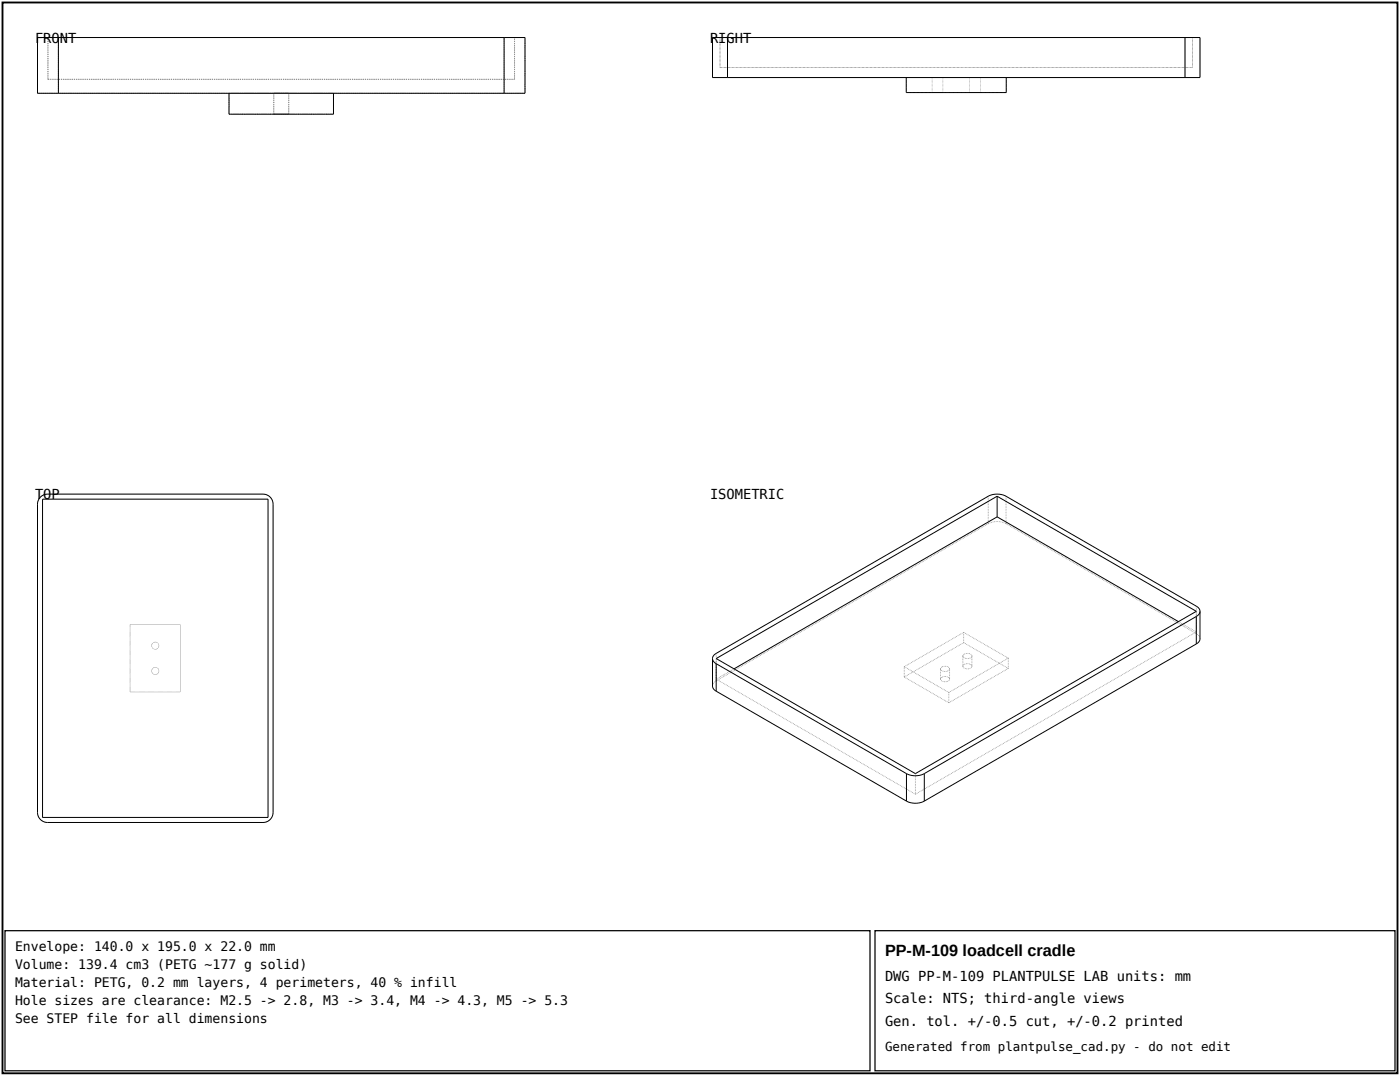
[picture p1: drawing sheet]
<svg xmlns="http://www.w3.org/2000/svg" width="296mm" height="228mm" viewBox="0 0 296 228" stroke-linecap="round" stroke-linejoin="round" font-family="sans-serif">
<defs><g id="words">
<text font-size="3.4" x="187.3" y="202.1">PP-M-109 loadcell cradle</text>
<g font-size="2.9">
<text x="7.4" y="9">FRONT</text>
<text x="150.3" y="9">RIGHT</text>
<text x="7.4" y="105.6">TOP</text>
<text x="150.3" y="105.6">ISOMETRIC</text>
<text x="187.3" y="207.4">DWG PP-M-109 PLANTPULSE LAB units: mm</text>
<text x="187.3" y="212.2">Scale: NTS; third-angle views</text>
<text x="187.3" y="217">Gen. tol. +/-0.5 cut, +/-0.2 printed</text>
</g>
<g font-size="2.8">
<text x="3.2" y="201.1">Envelope: 140.0 x 195.0 x 22.0 mm</text>
<text x="3.2" y="204.9">Volume: 139.4 cm3 (PETG ~177 g solid)</text>
<text x="3.2" y="208.8">Material: PETG, 0.2 mm layers, 4 perimeters, 40 % infill</text>
<text x="3.2" y="212.6">Hole sizes are clearance: M2.5 -&gt; 2.8, M3 -&gt; 3.4, M4 -&gt; 4.3, M5 -&gt; 5.3</text>
<text x="3.2" y="216.4">See STEP file for all dimensions</text>
</g>
<text font-size="2.6" x="187.3" y="222.2">Generated from plantpulse_cad.py - do not edit</text>
</g></defs>
<path d="M.5 .5h295.3v226.5h-295.3z" fill="none" stroke="#000" stroke-width=".4"/>
<g fill="#8c8c8c">
<path d="M7.8 7.9v.2h.2v-.2zM7.8 8.3v.2h.2v-.2zM7.8 8.7v.2h.2v-.2zM7.8 9.1v.2h.2v-.2zM7.8 9.5v.2h.2v-.2zM7.8 9.9v.2h.2v-.2zM7.8 10.3v.2h.2v-.2zM7.8 10.7v.2h.2v-.2zM7.8 11.1v.2h.2v-.2zM7.8 11.5v.2h.2v-.2zM7.8 11.9v.2h.2v-.2zM7.8 12.3v.2h.2v-.2zM7.8 12.7v.2h.2v-.2zM7.8 13.1v.2h.2v-.2zM7.8 13.5v.2h.2v-.2zM7.8 13.9v.2h.2v-.2zM7.8 14.3v.2h.2v-.2zM7.8 14.6v.2h.2v-.2zM7.8 15v.2h.2v-.2zM7.8 15.4v.2h.2v-.2zM7.8 15.8v.2h.2v-.2zM7.8 16.2v.2h.2v-.2zM7.8 16.6v.2h.2v-.2zM7.8 17v.2h.2v-.2zM7.8 17.4v.2h.2v-.2zM7.8 17.8v.2h.2v-.2zM7.8 18.2v.2h.2v-.2zM7.8 18.6v.2h.2v-.2zM7.8 19v.2h.2v-.2zM7.8 19.4v.2h.2v-.2z"/>
<path d="M7.9 19.6v.2h.2v-.2zM8.3 19.6v.2h.2v-.2zM8.7 19.6v.2h.2v-.2zM9.1 19.6v.2h.2v-.2zM9.5 19.6v.2h.2v-.2zM9.9 19.6v.2h.2v-.2zM10.3 19.6v.2h.2v-.2zM10.7 19.6v.2h.2v-.2zM11.1 19.6v.2h.2v-.2zM11.5 19.6v.2h.2v-.2zM11.9 19.6v.2h.2v-.2zM12.3 19.6l.1 .2z"/>
<path d="M12.4 19.6v.2h.2v-.2zM12.8 19.6v.2h.2v-.2zM13.1 19.6v.2h.2v-.2zM13.5 19.6v.2h.2v-.2zM13.9 19.6v.2h.2v-.2zM14.3 19.6v.2h.2v-.2zM14.7 19.6v.2h.2v-.2zM15.1 19.6v.2h.2v-.2zM15.5 19.6v.2h.2v-.2zM15.9 19.6v.2h.2v-.2zM16.3 19.6v.2h.2v-.2zM16.7 19.6v.2h.2v-.2zM17.1 19.6v.2h.2v-.2zM17.5 19.6v.2h.2v-.2zM17.9 19.6v.2h.2v-.2zM18.3 19.6v.2h.2v-.2zM18.7 19.6v.2h.2v-.2zM19.1 19.6v.2h.2v-.2zM19.5 19.6v.2h.2v-.2zM19.9 19.6v.2h.2v-.2zM20.3 19.6v.2h.2v-.2zM20.7 19.6v.2h.1v-.2zM21 19.6v.2h.2v-.2zM21.4 19.6v.2h.2v-.2zM21.8 19.6v.2h.2v-.2zM22.2 19.6v.2h.2v-.2zM22.6 19.6v.2h.2v-.2zM23 19.6v.2h.2v-.2zM23.4 19.6v.2h.2v-.2zM23.8 19.6v.2h.2v-.2zM24.2 19.6v.2h.2v-.2zM24.6 19.6v.2h.2v-.2zM25 19.6v.2h.2v-.2zM25.4 19.6v.2h.2v-.2zM25.8 19.6v.2h.2v-.2zM26.2 19.6v.2h.2v-.2zM26.6 19.6v.2h.2v-.2zM27 19.6v.2h.2v-.2zM27.4 19.6v.2h.2v-.2zM27.8 19.6v.2h.2v-.2zM28.2 19.6v.2h.2v-.2zM28.5 19.6v.2h.2v-.2zM28.9 19.6v.2h.2v-.2zM29.3 19.6v.2h.2v-.2zM29.7 19.6v.2h.2v-.2zM30.1 19.6v.2h.2v-.2zM30.5 19.6v.2h.2v-.2zM30.9 19.6v.2h.2v-.2zM31.3 19.6v.2h.2v-.2zM31.7 19.6v.2h.2v-.2zM32.1 19.6v.2h.2v-.2zM32.5 19.6v.2h.2v-.2zM32.9 19.6v.2h.2v-.2zM33.3 19.6v.2h.2v-.2zM33.7 19.6v.2h.2v-.2zM34.1 19.6v.2h.2v-.2zM34.5 19.6v.2h.2v-.2zM34.9 19.6v.2h.2v-.2zM35.3 19.6v.2h.2v-.2zM35.7 19.6v.2h.2v-.2zM36 19.6v.2h.2v-.2zM36.4 19.6v.2h.2v-.2zM36.8 19.6v.2h.2v-.2zM37.2 19.6v.2h.2v-.2zM37.6 19.6v.2h.2v-.2zM38 19.6v.2h.2v-.2zM38.4 19.6v.2h.2v-.2zM38.8 19.6v.2h.2v-.2zM39.2 19.6v.2h.2v-.2zM39.6 19.6v.2h.2v-.2zM40 19.6v.2h.2v-.2zM40.4 19.6v.2h.2v-.2zM40.8 19.6v.2h.2v-.2zM41.2 19.6v.2h.2v-.2zM41.6 19.6v.2h.2v-.2zM42 19.6v.2h.2v-.2zM42.4 19.6v.2h.2v-.2zM42.8 19.6v.2h.2v-.2zM43.2 19.6v.2h.2v-.2zM43.6 19.6v.2h.1v-.2zM43.9 19.6v.2h.2v-.2zM44.3 19.6v.2h.2v-.2zM44.7 19.6v.2h.2v-.2zM45.1 19.6v.2h.2v-.2zM45.5 19.6v.2h.2v-.2zM45.9 19.6v.2h.2v-.2zM46.3 19.6v.2h.2v-.2zM46.7 19.6v.2h.2v-.2zM47.1 19.6v.2h.2v-.2zM47.5 19.6v.2h.2v-.2zM47.9 19.6v.2h.2v-.2zM48.3 19.6v.2h.2v-.2zM48.7 19.6v.2h.2v-.2zM49.1 19.6v.2h.2v-.2zM49.5 19.6v.2h.2v-.2zM49.9 19.6v.2h.2v-.2zM50.3 19.6v.2h.2v-.2zM50.7 19.6v.2h.2v-.2zM51.1 19.6v.2h.2v-.2zM51.4 19.6v.2h.2v-.2zM51.8 19.6v.2h.2v-.2zM52.2 19.6v.2h.2v-.2zM52.6 19.6v.2h.2v-.2zM53 19.6v.2h.2v-.2zM53.4 19.6v.2h.2v-.2zM53.8 19.6v.2h.2v-.2zM54.2 19.6v.2h.2v-.2zM54.6 19.6v.2h.2v-.2zM55 19.6v.2h.2v-.2zM55.4 19.6v.2h.2v-.2zM55.8 19.6v.2h.2v-.2zM56.2 19.6v.2h.2v-.2zM56.6 19.6v.2h.2v-.2zM57 19.6v.2h.2v-.2zM57.4 19.6v.2h.2v-.2zM57.8 19.6v.2h.2v-.2zM58.2 19.6v.2h.2v-.2zM58.6 19.6v.2h.2v-.2zM58.9 19.6v.2h.2v-.2zM59.3 19.6v.2h.2v-.2zM59.7 19.6v.2h.2v-.2zM60.1 19.6v.2h.2v-.2zM60.5 19.6v.2h.2v-.2zM60.9 19.6v.2h.2v-.2zM61.3 19.6v.2h.2v-.2zM61.7 19.6v.2h.2v-.2zM62.1 19.6v.2h.2v-.2zM62.5 19.6v.2h.2v-.2zM62.9 19.6v.2h.2v-.2zM63.3 19.6v.2h.2v-.2zM63.7 19.6v.2h.2v-.2zM64.1 19.6v.2h.2v-.2zM64.5 19.6v.2h.2v-.2zM64.9 19.6v.2h.2v-.2zM65.3 19.6v.2h.2v-.2zM65.7 19.6v.2h.2v-.2zM66.1 19.6v.2h.2v-.2zM66.5 19.6v.2h.1v-.2zM66.8 19.6v.2h.2v-.2zM67.2 19.6v.2h.2v-.2zM67.6 19.6v.2h.2v-.2zM68 19.6v.2h.2v-.2zM68.4 19.6v.2h.2v-.2zM68.8 19.6v.2h.2v-.2zM69.2 19.6v.2h.2v-.2zM69.6 19.6v.2h.2v-.2zM70 19.6v.2h.2v-.2zM70.4 19.6v.2h.2v-.2zM70.8 19.6v.2h.2v-.2zM71.2 19.6v.2h.2v-.2zM71.6 19.6v.2h.2v-.2zM72 19.6v.2h.2v-.2zM72.4 19.6v.2h.2v-.2zM72.8 19.6v.2h.2v-.2zM73.2 19.6v.2h.2v-.2zM73.6 19.6v.2h.2v-.2zM74 19.6v.2h.2v-.2zM74.3 19.6v.2h.2v-.2zM74.7 19.6v.2h.2v-.2zM75.1 19.6v.2h.2v-.2zM75.5 19.6v.2h.2v-.2zM75.9 19.6v.2h.2v-.2zM76.3 19.6v.2h.2v-.2zM76.7 19.6v.2h.2v-.2zM77.1 19.6v.2h.2v-.2zM77.5 19.6v.2h.2v-.2zM77.9 19.6v.2h.2v-.2zM78.3 19.6v.2h.2v-.2zM78.7 19.6v.2h.2v-.2zM79.1 19.6v.2h.2v-.2zM79.5 19.6v.2h.2v-.2zM79.9 19.6v.2h.2v-.2zM80.3 19.6v.2h.2v-.2zM80.7 19.6v.2h.2v-.2zM81.1 19.6v.2h.2v-.2zM81.5 19.6v.2h.2v-.2zM81.8 19.6v.2h.2v-.2zM82.2 19.6v.2h.2v-.2zM82.6 19.6v.2h.2v-.2zM83 19.6v.2h.2v-.2zM83.4 19.6v.2h.2v-.2zM83.8 19.6v.2h.2v-.2zM84.2 19.6v.2h.2v-.2zM84.6 19.6v.2h.2v-.2zM85 19.6v.2h.2v-.2zM85.4 19.6v.2h.2v-.2zM85.8 19.6v.2h.2v-.2zM86.2 19.6v.2h.2v-.2zM86.6 19.6v.2h.2v-.2zM87 19.6v.2h.2v-.2zM87.4 19.6v.2h.2v-.2zM87.8 19.6v.2h.2v-.2zM88.2 19.6v.2h.2v-.2zM88.6 19.6v.2h.2v-.2zM89 19.6v.2h.2v-.2zM89.4 19.6v.2h.1v-.2zM89.7 19.6v.2h.2v-.2zM90.1 19.6v.2h.2v-.2zM90.5 19.6v.2h.2v-.2zM90.9 19.6v.2h.2v-.2zM91.3 19.6v.2h.2v-.2zM91.7 19.6v.2h.2v-.2zM92.1 19.6v.2h.2v-.2zM92.5 19.6v.2h.2v-.2zM92.9 19.6v.2h.2v-.2zM93.3 19.6v.2h.2v-.2zM93.7 19.6v.2h.2v-.2zM94.1 19.6v.2h.2v-.2zM94.5 19.6v.2h.2v-.2zM94.9 19.6v.2h.2v-.2zM95.3 19.6v.2h.2v-.2zM95.7 19.6v.2h.2v-.2zM96.1 19.6v.2h.2v-.2zM96.5 19.6v.2h.2v-.2zM96.9 19.6v.2h.2v-.2zM97.2 19.6v.2h.2v-.2zM97.6 19.6v.2h.2v-.2zM98 19.6v.2h.2v-.2zM98.4 19.6v.2h.2v-.2zM98.8 19.6v.2h.2v-.2zM99.2 19.6v.2h.2v-.2zM99.6 19.6v.2h.2v-.2zM100 19.6v.2h.2v-.2zM100.4 19.6v.2h.2v-.2zM100.8 19.6v.2h.2v-.2zM101.2 19.6v.2h.2v-.2zM101.6 19.6v.2h.2v-.2zM102 19.6v.2h.2v-.2zM102.4 19.6v.2h.2v-.2zM102.8 19.6v.2h.2v-.2zM103.2 19.6v.2h.2v-.2zM103.6 19.6v.2h.2v-.2zM104 19.6v.2h.2v-.2zM104.4 19.6v.2h.2v-.2zM104.7 19.6v.2h.2v-.2zM105.1 19.6v.2h.2v-.2zM105.5 19.6v.2h.2v-.2zM105.9 19.6v.2h.2v-.2zM106.3 19.6v.2h.2v-.2z"/>
<path d="M110.9 19.6v.2h.2v-.2zM110.5 19.6v.2h.2v-.2zM110.1 19.6v.2h.2v-.2zM109.7 19.6v.2h.2v-.2zM109.3 19.6v.2h.2v-.2zM109 19.6v.2h.2v-.2zM108.6 19.6v.2h.2v-.2zM108.2 19.6v.2h.2v-.2zM107.8 19.6v.2h.2v-.2zM107.4 19.6v.2h.2v-.2zM107 19.6v.2h.2v-.2zM106.7 19.6l.1 .2z"/>
<path d="M48.5 19.6v.2h.2v-.2zM48.9 19.6v.2h.2v-.2zM49.3 19.6v.2h.2v-.2zM49.7 19.6v.2h.2v-.2zM50.1 19.6v.2h.2v-.2zM50.4 19.6v.2h.2v-.2zM50.8 19.6v.2h.2v-.2zM51.2 19.6v.2h.2v-.2zM51.6 19.6v.2h.2v-.2zM52 19.6v.2h.2v-.2zM52.4 19.6v.2h.2v-.2zM52.8 19.6v.2h.2v-.2zM53.2 19.6v.2h.2v-.2zM53.6 19.6v.2h.2v-.2zM54 19.6v.2h.2v-.2zM54.4 19.6v.2h.2v-.2zM54.8 19.6v.2h.2v-.2zM55.2 19.6v.2h.2v-.2zM55.6 19.6v.2h.2v-.2zM56 19.6v.2h.2v-.2zM56.4 19.6v.2h.2v-.2zM56.8 19.6v.2h.2v-.2zM57.2 19.6v.2h.2v-.2zM57.6 19.6v.2h.2v-.2zM58 19.6v.2h.1v-.2zM58.3 19.6v.2h.2v-.2zM58.7 19.6v.2h.2v-.2zM59.1 19.6v.2h.2v-.2zM59.5 19.6v.2h.2v-.2zM59.9 19.6v.2h.2v-.2zM60.3 19.6v.2h.2v-.2zM60.7 19.6v.2h.2v-.2zM61.1 19.6v.2h.2v-.2zM61.5 19.6v.2h.2v-.2zM61.9 19.6v.2h.2v-.2zM62.3 19.6v.2h.2v-.2zM62.7 19.6v.2h.2v-.2zM63.1 19.6v.2h.2v-.2zM63.5 19.6v.2h.2v-.2zM63.9 19.6v.2h.2v-.2zM64.3 19.6v.2h.2v-.2zM64.7 19.6v.2h.2v-.2zM65.1 19.6v.2h.2v-.2zM65.5 19.6v.2h.2v-.2zM65.8 19.6v.2h.2v-.2zM66.2 19.6v.2h.2v-.2zM66.6 19.6v.2h.2v-.2zM67 19.6v.2h.2v-.2zM67.4 19.6v.2h.2v-.2zM67.8 19.6v.2h.2v-.2zM68.2 19.6v.2h.2v-.2zM68.6 19.6v.2h.2v-.2zM69 19.6v.2h.2v-.2zM69.4 19.6v.2h.2v-.2zM69.8 19.6v.2h.2v-.2zM70.2 19.6v.2h.2v-.2zM70.6 19.6v.2z"/>
<path d="M48.5 19.6v.2h.2v-.2zM48.9 19.6v.2h.2v-.2zM49.3 19.6v.2h.2v-.2zM49.7 19.6v.2h.2v-.2zM50.1 19.6v.2h.2v-.2zM50.4 19.6v.2h.2v-.2zM50.8 19.6v.2h.2v-.2zM51.2 19.6v.2h.2v-.2zM51.6 19.6v.2h.2v-.2zM52 19.6v.2h.2v-.2zM52.4 19.6v.2h.2v-.2zM52.8 19.6v.2h.2v-.2zM53.2 19.6v.2h.2v-.2zM53.6 19.6v.2h.2v-.2zM54 19.6v.2h.2v-.2zM54.4 19.6v.2h.2v-.2zM54.8 19.6v.2h.2v-.2zM55.2 19.6v.2h.2v-.2zM55.6 19.6v.2h.2v-.2zM56 19.6v.2h.2v-.2zM56.4 19.6v.2h.2v-.2zM56.8 19.6v.2h.2v-.2zM57.2 19.6v.2h.2v-.2zM57.6 19.6v.2h.2v-.2zM58 19.6v.2h.1v-.2zM58.3 19.6v.2h.2v-.2zM58.7 19.6v.2h.2v-.2zM59.1 19.6v.2h.2v-.2zM59.5 19.6v.2h.2v-.2zM59.9 19.6v.2h.2v-.2zM60.3 19.6v.2h.2v-.2zM60.7 19.6v.2h.2v-.2zM61.1 19.6v.2h.2v-.2zM61.5 19.6v.2h.2v-.2zM61.9 19.6v.2h.2v-.2zM62.3 19.6v.2h.2v-.2zM62.7 19.6v.2h.2v-.2zM63.1 19.6v.2h.2v-.2zM63.5 19.6v.2h.2v-.2zM63.9 19.6v.2h.2v-.2zM64.3 19.6v.2h.2v-.2zM64.7 19.6v.2h.2v-.2zM65.1 19.6v.2h.2v-.2zM65.5 19.6v.2h.2v-.2zM65.8 19.6v.2h.2v-.2zM66.2 19.6v.2h.2v-.2zM66.6 19.6v.2h.2v-.2zM67 19.6v.2h.2v-.2zM67.4 19.6v.2h.2v-.2zM67.8 19.6v.2h.2v-.2zM68.2 19.6v.2h.2v-.2zM68.6 19.6v.2h.2v-.2zM69 19.6v.2h.2v-.2zM69.4 19.6v.2h.2v-.2zM69.8 19.6v.2h.2v-.2zM70.2 19.6v.2h.2v-.2zM70.6 19.6v.2z"/>
<path d="M12.3 7.9v.2h.2v-.2zM12.3 8.3v.2h.2v-.2zM12.3 8.7v.2h.2v-.2zM12.3 9.1v.2h.2v-.2zM12.3 9.5v.2h.2v-.2zM12.3 9.9v.2h.2v-.2zM12.3 10.3v.2h.2v-.2zM12.3 10.7v.2h.2v-.2zM12.3 11.1v.2h.2v-.2zM12.3 11.5v.2h.2v-.2zM12.3 11.9v.2h.2v-.2zM12.3 12.3v.2h.2v-.2zM12.3 12.7v.2h.2v-.2zM12.3 13.1v.2h.2v-.2zM12.3 13.5v.2h.2v-.2zM12.3 13.9v.2h.2v-.2zM12.3 14.3v.2h.2v-.2zM12.3 14.6v.2h.2v-.2zM12.3 15v.2h.2v-.2zM12.3 15.4v.2h.2v-.2zM12.3 15.8v.2h.2v-.2zM12.3 16.2v.2h.2v-.2zM12.3 16.6v.2h.2v-.2zM12.3 17v.2h.2v-.2zM12.3 17.4v.2h.2v-.2zM12.3 17.8v.2h.2v-.2zM12.3 18.2v.2h.2v-.2zM12.3 18.6v.2h.2v-.2zM12.3 19v.2h.2v-.2zM12.3 19.4v.2h.2v-.2z"/>
<path d="M7.9 7.8v.2h.2v-.2zM8.3 7.8v.2h.2v-.2zM8.7 7.8v.2h.2v-.2zM9.1 7.8v.2h.2v-.2zM9.5 7.8v.2h.2v-.2zM9.9 7.8v.2h.2v-.2zM10.3 7.8v.2h.2v-.2zM10.7 7.8v.2h.2v-.2zM11.1 7.8v.2h.2v-.2zM11.5 7.8v.2h.2v-.2zM11.9 7.8v.2h.2v-.2zM12.3 7.8l.1 .2z"/>
<path d="M12.4 7.8v.2h.2v-.2zM12.8 7.8v.2h.2v-.2zM13.1 7.8v.2h.2v-.2zM13.5 7.8v.2h.2v-.2zM13.9 7.8v.2h.2v-.2zM14.3 7.8v.2h.2v-.2zM14.7 7.8v.2h.2v-.2zM15.1 7.8v.2h.2v-.2zM15.5 7.8v.2h.2v-.2zM15.9 7.8v.2h.2v-.2zM16.3 7.8v.2h.2v-.2zM16.7 7.8v.2h.2v-.2zM17.1 7.8v.2h.2v-.2zM17.5 7.8v.2h.2v-.2zM17.9 7.8v.2h.2v-.2zM18.3 7.8v.2h.2v-.2zM18.7 7.8v.2h.2v-.2zM19.1 7.8v.2h.2v-.2zM19.5 7.8v.2h.2v-.2zM19.9 7.8v.2h.2v-.2zM20.3 7.8v.2h.2v-.2zM20.7 7.8v.2h.1v-.2zM21 7.8v.2h.2v-.2zM21.4 7.8v.2h.2v-.2zM21.8 7.8v.2h.2v-.2zM22.2 7.8v.2h.2v-.2zM22.6 7.8v.2h.2v-.2zM23 7.8v.2h.2v-.2zM23.4 7.8v.2h.2v-.2zM23.8 7.8v.2h.2v-.2zM24.2 7.8v.2h.2v-.2zM24.6 7.8v.2h.2v-.2zM25 7.8v.2h.2v-.2zM25.4 7.8v.2h.2v-.2zM25.8 7.8v.2h.2v-.2zM26.2 7.8v.2h.2v-.2zM26.6 7.8v.2h.2v-.2zM27 7.8v.2h.2v-.2zM27.4 7.8v.2h.2v-.2zM27.8 7.8v.2h.2v-.2zM28.2 7.8v.2h.2v-.2zM28.5 7.8v.2h.2v-.2zM28.9 7.8v.2h.2v-.2zM29.3 7.8v.2h.2v-.2zM29.7 7.8v.2h.2v-.2zM30.1 7.8v.2h.2v-.2zM30.5 7.8v.2h.2v-.2zM30.9 7.8v.2h.2v-.2zM31.3 7.8v.2h.2v-.2zM31.7 7.8v.2h.2v-.2zM32.1 7.8v.2h.2v-.2zM32.5 7.8v.2h.2v-.2zM32.9 7.8v.2h.2v-.2zM33.3 7.8v.2h.2v-.2zM33.7 7.8v.2h.2v-.2zM34.1 7.8v.2h.2v-.2zM34.5 7.8v.2h.2v-.2zM34.9 7.8v.2h.2v-.2zM35.3 7.8v.2h.2v-.2zM35.7 7.8v.2h.2v-.2zM36 7.8v.2h.2v-.2zM36.4 7.8v.2h.2v-.2zM36.8 7.8v.2h.2v-.2zM37.2 7.8v.2h.2v-.2zM37.6 7.8v.2h.2v-.2zM38 7.8v.2h.2v-.2zM38.4 7.8v.2h.2v-.2zM38.8 7.8v.2h.2v-.2zM39.2 7.8v.2h.2v-.2zM39.6 7.8v.2h.2v-.2zM40 7.8v.2h.2v-.2zM40.4 7.8v.2h.2v-.2zM40.8 7.8v.2h.2v-.2zM41.2 7.8v.2h.2v-.2zM41.6 7.8v.2h.2v-.2zM42 7.8v.2h.2v-.2zM42.4 7.8v.2h.2v-.2zM42.8 7.8v.2h.2v-.2zM43.2 7.8v.2h.2v-.2zM43.6 7.8v.2h.1v-.2zM43.9 7.8v.2h.2v-.2zM44.3 7.8v.2h.2v-.2zM44.7 7.8v.2h.2v-.2zM45.1 7.8v.2h.2v-.2zM45.5 7.8v.2h.2v-.2zM45.9 7.8v.2h.2v-.2zM46.3 7.8v.2h.2v-.2zM46.7 7.8v.2h.2v-.2zM47.1 7.8v.2h.2v-.2zM47.5 7.8v.2h.2v-.2zM47.9 7.8v.2h.2v-.2zM48.3 7.8v.2h.2v-.2zM48.7 7.8v.2h.2v-.2zM49.1 7.8v.2h.2v-.2zM49.5 7.8v.2h.2v-.2zM49.9 7.8v.2h.2v-.2zM50.3 7.8v.2h.2v-.2zM50.7 7.8v.2h.2v-.2zM51.1 7.8v.2h.2v-.2zM51.4 7.8v.2h.2v-.2zM51.8 7.8v.2h.2v-.2zM52.2 7.8v.2h.2v-.2zM52.6 7.8v.2h.2v-.2zM53 7.8v.2h.2v-.2zM53.4 7.8v.2h.2v-.2zM53.8 7.8v.2h.2v-.2zM54.2 7.8v.2h.2v-.2zM54.6 7.8v.2h.2v-.2zM55 7.8v.2h.2v-.2zM55.4 7.8v.2h.2v-.2zM55.8 7.8v.2h.2v-.2zM56.2 7.8v.2h.2v-.2zM56.6 7.8v.2h.2v-.2zM57 7.8v.2h.2v-.2zM57.4 7.8v.2h.2v-.2zM57.8 7.8v.2h.2v-.2zM58.2 7.8v.2h.2v-.2zM58.6 7.8v.2h.2v-.2zM58.9 7.8v.2h.2v-.2zM59.3 7.8v.2h.2v-.2zM59.7 7.8v.2h.2v-.2zM60.1 7.8v.2h.2v-.2zM60.5 7.8v.2h.2v-.2zM60.9 7.8v.2h.2v-.2zM61.3 7.8v.2h.2v-.2zM61.7 7.8v.2h.2v-.2zM62.1 7.8v.2h.2v-.2zM62.5 7.8v.2h.2v-.2zM62.9 7.8v.2h.2v-.2zM63.3 7.8v.2h.2v-.2zM63.7 7.8v.2h.2v-.2zM64.1 7.8v.2h.2v-.2zM64.5 7.8v.2h.2v-.2zM64.9 7.8v.2h.2v-.2zM65.3 7.8v.2h.2v-.2zM65.7 7.8v.2h.2v-.2zM66.1 7.8v.2h.2v-.2zM66.5 7.8v.2h.1v-.2zM66.8 7.8v.2h.2v-.2zM67.2 7.8v.2h.2v-.2zM67.6 7.8v.2h.2v-.2zM68 7.8v.2h.2v-.2zM68.4 7.8v.2h.2v-.2zM68.8 7.8v.2h.2v-.2zM69.2 7.8v.2h.2v-.2zM69.6 7.8v.2h.2v-.2zM70 7.8v.2h.2v-.2zM70.4 7.8v.2h.2v-.2zM70.8 7.8v.2h.2v-.2zM71.2 7.8v.2h.2v-.2zM71.6 7.8v.2h.2v-.2zM72 7.8v.2h.2v-.2zM72.4 7.8v.2h.2v-.2zM72.8 7.8v.2h.2v-.2zM73.2 7.8v.2h.2v-.2zM73.6 7.8v.2h.2v-.2zM74 7.8v.2h.2v-.2zM74.3 7.8v.2h.2v-.2zM74.7 7.8v.2h.2v-.2zM75.1 7.8v.2h.2v-.2zM75.5 7.8v.2h.2v-.2zM75.9 7.8v.2h.2v-.2zM76.3 7.8v.2h.2v-.2zM76.7 7.8v.2h.2v-.2zM77.1 7.8v.2h.2v-.2zM77.5 7.8v.2h.2v-.2zM77.9 7.8v.2h.2v-.2zM78.3 7.8v.2h.2v-.2zM78.7 7.8v.2h.2v-.2zM79.1 7.8v.2h.2v-.2zM79.5 7.8v.2h.2v-.2zM79.9 7.8v.2h.2v-.2zM80.3 7.8v.2h.2v-.2zM80.7 7.8v.2h.2v-.2zM81.1 7.8v.2h.2v-.2zM81.5 7.8v.2h.2v-.2zM81.8 7.8v.2h.2v-.2zM82.2 7.8v.2h.2v-.2zM82.6 7.8v.2h.2v-.2zM83 7.8v.2h.2v-.2zM83.4 7.8v.2h.2v-.2zM83.8 7.8v.2h.2v-.2zM84.2 7.8v.2h.2v-.2zM84.6 7.8v.2h.2v-.2zM85 7.8v.2h.2v-.2zM85.4 7.8v.2h.2v-.2zM85.8 7.8v.2h.2v-.2zM86.2 7.8v.2h.2v-.2zM86.6 7.8v.2h.2v-.2zM87 7.8v.2h.2v-.2zM87.4 7.8v.2h.2v-.2zM87.8 7.8v.2h.2v-.2zM88.2 7.8v.2h.2v-.2zM88.6 7.8v.2h.2v-.2zM89 7.8v.2h.2v-.2zM89.4 7.8v.2h.1v-.2zM89.7 7.8v.2h.2v-.2zM90.1 7.8v.2h.2v-.2zM90.5 7.8v.2h.2v-.2zM90.9 7.8v.2h.2v-.2zM91.3 7.8v.2h.2v-.2zM91.7 7.8v.2h.2v-.2zM92.1 7.8v.2h.2v-.2zM92.5 7.8v.2h.2v-.2zM92.9 7.8v.2h.2v-.2zM93.3 7.8v.2h.2v-.2zM93.7 7.8v.2h.2v-.2zM94.1 7.8v.2h.2v-.2zM94.5 7.8v.2h.2v-.2zM94.9 7.8v.2h.2v-.2zM95.3 7.8v.2h.2v-.2zM95.7 7.8v.2h.2v-.2zM96.1 7.8v.2h.2v-.2zM96.5 7.8v.2h.2v-.2zM96.9 7.8v.2h.2v-.2zM97.2 7.8v.2h.2v-.2zM97.6 7.8v.2h.2v-.2zM98 7.8v.2h.2v-.2zM98.4 7.8v.2h.2v-.2zM98.8 7.8v.2h.2v-.2zM99.2 7.8v.2h.2v-.2zM99.6 7.8v.2h.2v-.2zM100 7.8v.2h.2v-.2zM100.4 7.8v.2h.2v-.2zM100.8 7.8v.2h.2v-.2zM101.2 7.8v.2h.2v-.2zM101.6 7.8v.2h.2v-.2zM102 7.8v.2h.2v-.2zM102.4 7.8v.2h.2v-.2zM102.8 7.8v.2h.2v-.2zM103.2 7.8v.2h.2v-.2zM103.6 7.8v.2h.2v-.2zM104 7.8v.2h.2v-.2zM104.4 7.8v.2h.2v-.2zM104.7 7.8v.2h.2v-.2zM105.1 7.8v.2h.2v-.2zM105.5 7.8v.2h.2v-.2zM105.9 7.8v.2h.2v-.2zM106.3 7.8v.2h.2v-.2z"/>
<path d="M110.9 7.8v.2h.2v-.2zM110.5 7.8v.2h.2v-.2zM110.1 7.8v.2h.2v-.2zM109.7 7.8v.2h.2v-.2zM109.3 7.8v.2h.2v-.2zM109 7.8v.2h.2v-.2zM108.6 7.8v.2h.2v-.2zM108.2 7.8v.2h.2v-.2zM107.8 7.8v.2h.2v-.2zM107.4 7.8v.2h.2v-.2zM107 7.8v.2h.2v-.2zM106.7 7.8l.1 .2z"/>
<path d="M10.1 7.8v.2h.2v-.2zM10.5 7.8v.2h.2v-.2zM10.9 7.8v.2h.2v-.2zM11.3 7.8v.2h.2v-.2zM11.7 7.8v.2h.2v-.2zM12.1 7.8v.2h.2v-.2zM12.5 7.8v.2h.2v-.2zM12.9 7.8v.2h.2v-.2zM13.3 7.8v.2h.2v-.2zM13.7 7.8v.2h.2v-.2zM14.1 7.8v.2h.2v-.2zM14.5 7.8v.2h.2v-.2zM14.9 7.8v.2h.2v-.2zM15.3 7.8v.2h.2v-.2zM15.7 7.8v.2h.2v-.2zM16.1 7.8v.2h.2v-.2zM16.5 7.8v.2h.2v-.2zM16.9 7.8v.2h.2v-.2zM17.3 7.8v.2h.2v-.2zM17.7 7.8v.2h.1v-.2zM18 7.8v.2h.2v-.2zM18.4 7.8v.2h.2v-.2zM18.8 7.8v.2h.2v-.2zM19.2 7.8v.2h.2v-.2zM19.6 7.8v.2h.2v-.2zM20 7.8v.2h.2v-.2zM20.4 7.8v.2h.2v-.2zM20.8 7.8v.2h.2v-.2zM21.2 7.8v.2h.2v-.2zM21.6 7.8v.2h.2v-.2zM22 7.8v.2h.2v-.2zM22.4 7.8v.2h.2v-.2zM22.8 7.8v.2h.2v-.2zM23.2 7.8v.2h.2v-.2zM23.6 7.8v.2h.2v-.2zM24 7.8v.2h.2v-.2zM24.4 7.8v.2h.2v-.2zM24.8 7.8v.2h.2v-.2zM25.2 7.8v.2h.1v-.2zM25.5 7.8v.2h.2v-.2zM25.9 7.8v.2h.2v-.2zM26.3 7.8v.2h.2v-.2zM26.7 7.8v.2h.2v-.2zM27.1 7.8v.2h.2v-.2zM27.5 7.8v.2h.2v-.2zM27.9 7.8v.2h.2v-.2zM28.3 7.8v.2h.2v-.2zM28.7 7.8v.2h.2v-.2zM29.1 7.8v.2h.2v-.2zM29.5 7.8v.2h.2v-.2zM29.9 7.8v.2h.2v-.2zM30.3 7.8v.2h.2v-.2zM30.7 7.8v.2h.2v-.2zM31.1 7.8v.2h.2v-.2zM31.5 7.8v.2h.2v-.2zM31.9 7.8v.2h.2v-.2zM32.3 7.8v.2h.2v-.2zM32.7 7.8v.2h.2v-.2zM33 7.8v.2h.2v-.2zM33.4 7.8v.2h.2v-.2zM33.8 7.8v.2h.2v-.2zM34.2 7.8v.2h.2v-.2zM34.6 7.8v.2h.2v-.2zM35 7.8v.2h.2v-.2zM35.4 7.8v.2h.2v-.2zM35.8 7.8v.2h.2v-.2zM36.2 7.8v.2h.2v-.2zM36.6 7.8v.2h.2v-.2zM37 7.8v.2h.2v-.2zM37.4 7.8v.2h.2v-.2zM37.8 7.8v.2h.2v-.2zM38.2 7.8v.2h.2v-.2zM38.6 7.8v.2h.2v-.2zM39 7.8v.2h.2v-.2zM39.4 7.8v.2h.2v-.2zM39.8 7.8v.2h.2v-.2zM40.2 7.8v.2h.2v-.2zM40.6 7.8v.2h.1v-.2zM40.9 7.8v.2h.2v-.2zM41.3 7.8v.2h.2v-.2zM41.7 7.8v.2h.2v-.2zM42.1 7.8v.2h.2v-.2zM42.5 7.8v.2h.2v-.2zM42.9 7.8v.2h.2v-.2zM43.3 7.8v.2h.2v-.2zM43.7 7.8v.2h.2v-.2zM44.1 7.8v.2h.2v-.2zM44.5 7.8v.2h.2v-.2zM44.9 7.8v.2h.2v-.2zM45.3 7.8v.2h.2v-.2zM45.7 7.8v.2h.2v-.2zM46.1 7.8v.2h.2v-.2zM46.5 7.8v.2h.2v-.2zM46.9 7.8v.2h.2v-.2zM47.3 7.8v.2h.2v-.2zM47.7 7.8v.2h.2v-.2zM48.1 7.8v.2h.1v-.2zM48.4 7.8v.2h.2v-.2zM48.8 7.8v.2h.2v-.2zM49.2 7.8v.2h.2v-.2zM49.6 7.8v.2h.2v-.2zM50 7.8v.2h.2v-.2zM50.4 7.8v.2h.2v-.2zM50.8 7.8v.2h.2v-.2zM51.2 7.8v.2h.2v-.2zM51.6 7.8v.2h.2v-.2zM52 7.8v.2h.2v-.2zM52.4 7.8v.2h.2v-.2zM52.8 7.8v.2h.2v-.2zM53.2 7.8v.2h.2v-.2zM53.6 7.8v.2h.2v-.2zM54 7.8v.2h.2v-.2zM54.4 7.8v.2h.2v-.2zM54.8 7.8v.2h.2v-.2zM55.2 7.8v.2h.2v-.2zM55.6 7.8v.2h.2v-.2zM55.9 7.8v.2h.2v-.2zM56.3 7.8v.2h.2v-.2zM56.7 7.8v.2h.2v-.2zM57.1 7.8v.2h.2v-.2zM57.5 7.8v.2h.2v-.2zM57.9 7.8v.2h.2v-.2zM58.3 7.8v.2h.2v-.2zM58.7 7.8v.2h.2v-.2zM59.1 7.8v.2h.2v-.2zM59.5 7.8v.2h.2v-.2zM59.9 7.8v.2h.2v-.2zM60.3 7.8v.2h.2v-.2zM60.7 7.8v.2h.2v-.2zM61.1 7.8v.2h.2v-.2zM61.5 7.8v.2h.2v-.2zM61.9 7.8v.2h.2v-.2zM62.3 7.8v.2h.2v-.2zM62.7 7.8v.2h.2v-.2zM63.1 7.8v.2h.2v-.2zM63.5 7.8v.2h.1v-.2zM63.8 7.8v.2h.2v-.2zM64.2 7.8v.2h.2v-.2zM64.6 7.8v.2h.2v-.2zM65 7.8v.2h.2v-.2zM65.4 7.8v.2h.2v-.2zM65.8 7.8v.2h.2v-.2zM66.2 7.8v.2h.2v-.2zM66.6 7.8v.2h.2v-.2zM67 7.8v.2h.2v-.2zM67.4 7.8v.2h.2v-.2zM67.8 7.8v.2h.2v-.2zM68.2 7.8v.2h.2v-.2zM68.6 7.8v.2h.2v-.2zM69 7.8v.2h.2v-.2zM69.4 7.8v.2h.2v-.2zM69.8 7.8v.2h.2v-.2zM70.2 7.8v.2h.2v-.2zM70.6 7.8v.2h.2v-.2zM71 7.8v.2h.1v-.2zM71.3 7.8v.2h.2v-.2zM71.7 7.8v.2h.2v-.2zM72.1 7.8v.2h.2v-.2zM72.5 7.8v.2h.2v-.2zM72.9 7.8v.2h.2v-.2zM73.3 7.8v.2h.2v-.2zM73.7 7.8v.2h.2v-.2zM74.1 7.8v.2h.2v-.2zM74.5 7.8v.2h.2v-.2zM74.9 7.8v.2h.2v-.2zM75.3 7.8v.2h.2v-.2zM75.7 7.8v.2h.2v-.2zM76.1 7.8v.2h.2v-.2zM76.5 7.8v.2h.2v-.2zM76.9 7.8v.2h.2v-.2zM77.3 7.8v.2h.2v-.2zM77.7 7.8v.2h.2v-.2zM78.1 7.8v.2h.2v-.2zM78.5 7.8v.2h.2v-.2zM78.8 7.8v.2h.2v-.2zM79.2 7.8v.2h.2v-.2zM79.6 7.8v.2h.2v-.2zM80 7.8v.2h.2v-.2zM80.4 7.8v.2h.2v-.2zM80.8 7.8v.2h.2v-.2zM81.2 7.8v.2h.2v-.2zM81.6 7.8v.2h.2v-.2zM82 7.8v.2h.2v-.2zM82.4 7.8v.2h.2v-.2zM82.8 7.8v.2h.2v-.2zM83.2 7.8v.2h.2v-.2zM83.6 7.8v.2h.2v-.2zM84 7.8v.2h.2v-.2zM84.4 7.8v.2h.2v-.2zM84.8 7.8v.2h.2v-.2zM85.2 7.8v.2h.2v-.2zM85.6 7.8v.2h.2v-.2zM86 7.8v.2h.2v-.2zM86.4 7.8v.2h.1v-.2zM86.7 7.8v.2h.2v-.2zM87.1 7.8v.2h.2v-.2zM87.5 7.8v.2h.2v-.2zM87.9 7.8v.2h.2v-.2zM88.3 7.8v.2h.2v-.2zM88.7 7.8v.2h.2v-.2zM89.1 7.8v.2h.2v-.2zM89.5 7.8v.2h.2v-.2zM89.9 7.8v.2h.2v-.2zM90.3 7.8v.2h.2v-.2zM90.7 7.8v.2h.2v-.2zM91.1 7.8v.2h.2v-.2zM91.5 7.8v.2h.2v-.2zM91.9 7.8v.2h.2v-.2zM92.3 7.8v.2h.2v-.2zM92.7 7.8v.2h.2v-.2zM93.1 7.8v.2h.2v-.2zM93.5 7.8v.2h.2v-.2zM93.9 7.8v.2h.1v-.2zM94.2 7.8v.2h.2v-.2zM94.6 7.8v.2h.2v-.2zM95 7.8v.2h.2v-.2zM95.4 7.8v.2h.2v-.2zM95.8 7.8v.2h.2v-.2zM96.2 7.8v.2h.2v-.2zM96.6 7.8v.2h.2v-.2zM97 7.8v.2h.2v-.2zM97.4 7.8v.2h.2v-.2zM97.8 7.8v.2h.2v-.2zM98.2 7.8v.2h.2v-.2zM98.6 7.8v.2h.2v-.2zM99 7.8v.2h.2v-.2zM99.4 7.8v.2h.2v-.2zM99.8 7.8v.2h.2v-.2zM100.2 7.8v.2h.2v-.2zM100.6 7.8v.2h.2v-.2zM101 7.8v.2h.2v-.2zM101.4 7.8v.2h.2v-.2zM101.7 7.8v.2h.2v-.2zM102.1 7.8v.2h.2v-.2zM102.5 7.8v.2h.2v-.2zM102.9 7.8v.2h.2v-.2zM103.3 7.8v.2h.2v-.2zM103.7 7.8v.2h.2v-.2zM104.1 7.8v.2h.2v-.2zM104.5 7.8v.2h.2v-.2zM104.9 7.8v.2h.2v-.2zM105.3 7.8v.2h.2v-.2zM105.7 7.8v.2h.2v-.2zM106.1 7.8v.2h.2v-.2zM106.5 7.8v.2h.2v-.2zM106.9 7.8v.2h.2v-.2zM107.3 7.8v.2h.2v-.2zM107.7 7.8v.2h.2v-.2zM108.1 7.8v.2h.2v-.2zM108.5 7.8v.2h.2v-.2zM108.9 7.8v.2z"/>
<path d="M10.1 7.8v.2h.2v-.2zM10.5 7.8v.2h.2v-.2zM10.9 7.8v.2h.2v-.2zM11.3 7.8v.2h.2v-.2zM11.7 7.8v.2h.2v-.2zM12.1 7.8v.2h.2v-.2zM12.5 7.8v.2h.2v-.2zM12.9 7.8v.2h.2v-.2zM13.3 7.8v.2h.2v-.2zM13.7 7.8v.2h.2v-.2zM14.1 7.8v.2h.2v-.2zM14.5 7.8v.2h.2v-.2zM14.9 7.8v.2h.2v-.2zM15.3 7.8v.2h.2v-.2zM15.7 7.8v.2h.2v-.2zM16.1 7.8v.2h.2v-.2zM16.5 7.8v.2h.2v-.2zM16.9 7.8v.2h.2v-.2zM17.3 7.8v.2h.2v-.2zM17.7 7.8v.2h.1v-.2zM18 7.8v.2h.2v-.2zM18.4 7.8v.2h.2v-.2zM18.8 7.8v.2h.2v-.2zM19.2 7.8v.2h.2v-.2zM19.6 7.8v.2h.2v-.2zM20 7.8v.2h.2v-.2zM20.4 7.8v.2h.2v-.2zM20.8 7.8v.2h.2v-.2zM21.2 7.8v.2h.2v-.2zM21.6 7.8v.2h.2v-.2zM22 7.8v.2h.2v-.2zM22.4 7.8v.2h.2v-.2zM22.8 7.8v.2h.2v-.2zM23.2 7.8v.2h.2v-.2zM23.6 7.8v.2h.2v-.2zM24 7.8v.2h.2v-.2zM24.4 7.8v.2h.2v-.2zM24.8 7.8v.2h.2v-.2zM25.2 7.8v.2h.1v-.2zM25.5 7.8v.2h.2v-.2zM25.9 7.8v.2h.2v-.2zM26.3 7.8v.2h.2v-.2zM26.7 7.8v.2h.2v-.2zM27.1 7.8v.2h.2v-.2zM27.5 7.8v.2h.2v-.2zM27.9 7.8v.2h.2v-.2zM28.3 7.8v.2h.2v-.2zM28.7 7.8v.2h.2v-.2zM29.1 7.8v.2h.2v-.2zM29.5 7.8v.2h.2v-.2zM29.9 7.8v.2h.2v-.2zM30.3 7.8v.2h.2v-.2zM30.7 7.8v.2h.2v-.2zM31.1 7.8v.2h.2v-.2zM31.5 7.8v.2h.2v-.2zM31.9 7.8v.2h.2v-.2zM32.3 7.8v.2h.2v-.2zM32.7 7.8v.2h.2v-.2zM33 7.8v.2h.2v-.2zM33.4 7.8v.2h.2v-.2zM33.8 7.8v.2h.2v-.2zM34.2 7.8v.2h.2v-.2zM34.6 7.8v.2h.2v-.2zM35 7.8v.2h.2v-.2zM35.4 7.8v.2h.2v-.2zM35.8 7.8v.2h.2v-.2zM36.2 7.8v.2h.2v-.2zM36.6 7.8v.2h.2v-.2zM37 7.8v.2h.2v-.2zM37.4 7.8v.2h.2v-.2zM37.8 7.8v.2h.2v-.2zM38.2 7.8v.2h.2v-.2zM38.6 7.8v.2h.2v-.2zM39 7.8v.2h.2v-.2zM39.4 7.8v.2h.2v-.2zM39.8 7.8v.2h.2v-.2zM40.2 7.8v.2h.2v-.2zM40.6 7.8v.2h.1v-.2zM40.9 7.8v.2h.2v-.2zM41.3 7.8v.2h.2v-.2zM41.7 7.8v.2h.2v-.2zM42.1 7.8v.2h.2v-.2zM42.5 7.8v.2h.2v-.2zM42.9 7.8v.2h.2v-.2zM43.3 7.8v.2h.2v-.2zM43.7 7.8v.2h.2v-.2zM44.1 7.8v.2h.2v-.2zM44.5 7.8v.2h.2v-.2zM44.9 7.8v.2h.2v-.2zM45.3 7.8v.2h.2v-.2zM45.7 7.8v.2h.2v-.2zM46.1 7.8v.2h.2v-.2zM46.5 7.8v.2h.2v-.2zM46.9 7.8v.2h.2v-.2zM47.3 7.8v.2h.2v-.2zM47.7 7.8v.2h.2v-.2zM48.1 7.8v.2h.1v-.2zM48.4 7.8v.2h.2v-.2zM48.8 7.8v.2h.2v-.2zM49.2 7.8v.2h.2v-.2zM49.6 7.8v.2h.2v-.2zM50 7.8v.2h.2v-.2zM50.4 7.8v.2h.2v-.2zM50.8 7.8v.2h.2v-.2zM51.2 7.8v.2h.2v-.2zM51.6 7.8v.2h.2v-.2zM52 7.8v.2h.2v-.2zM52.4 7.8v.2h.2v-.2zM52.8 7.8v.2h.2v-.2zM53.2 7.8v.2h.2v-.2zM53.6 7.8v.2h.2v-.2zM54 7.8v.2h.2v-.2zM54.4 7.8v.2h.2v-.2zM54.8 7.8v.2h.2v-.2zM55.2 7.8v.2h.2v-.2zM55.6 7.8v.2h.2v-.2zM55.9 7.8v.2h.2v-.2zM56.3 7.8v.2h.2v-.2zM56.7 7.8v.2h.2v-.2zM57.1 7.8v.2h.2v-.2zM57.5 7.8v.2h.2v-.2zM57.9 7.8v.2h.2v-.2zM58.3 7.8v.2h.2v-.2zM58.7 7.8v.2h.2v-.2zM59.1 7.8v.2h.2v-.2zM59.5 7.8v.2h.2v-.2zM59.9 7.8v.2h.2v-.2zM60.3 7.8v.2h.2v-.2zM60.7 7.8v.2h.2v-.2zM61.1 7.8v.2h.2v-.2zM61.5 7.8v.2h.2v-.2zM61.9 7.8v.2h.2v-.2zM62.3 7.8v.2h.2v-.2zM62.7 7.8v.2h.2v-.2zM63.1 7.8v.2h.2v-.2zM63.5 7.8v.2h.1v-.2zM63.8 7.8v.2h.2v-.2zM64.2 7.8v.2h.2v-.2zM64.6 7.8v.2h.2v-.2zM65 7.8v.2h.2v-.2zM65.4 7.8v.2h.2v-.2zM65.8 7.8v.2h.2v-.2zM66.2 7.8v.2h.2v-.2zM66.6 7.8v.2h.2v-.2zM67 7.8v.2h.2v-.2zM67.4 7.8v.2h.2v-.2zM67.8 7.8v.2h.2v-.2zM68.2 7.8v.2h.2v-.2zM68.6 7.8v.2h.2v-.2zM69 7.8v.2h.2v-.2zM69.4 7.8v.2h.2v-.2zM69.8 7.8v.2h.2v-.2zM70.2 7.8v.2h.2v-.2zM70.6 7.8v.2h.2v-.2zM71 7.8v.2h.1v-.2zM71.3 7.8v.2h.2v-.2zM71.7 7.8v.2h.2v-.2zM72.1 7.8v.2h.2v-.2zM72.5 7.8v.2h.2v-.2zM72.9 7.8v.2h.2v-.2zM73.3 7.8v.2h.2v-.2zM73.7 7.8v.2h.2v-.2zM74.1 7.8v.2h.2v-.2zM74.5 7.8v.2h.2v-.2zM74.9 7.8v.2h.2v-.2zM75.3 7.8v.2h.2v-.2zM75.7 7.8v.2h.2v-.2zM76.1 7.8v.2h.2v-.2zM76.5 7.8v.2h.2v-.2zM76.9 7.8v.2h.2v-.2zM77.3 7.8v.2h.2v-.2zM77.7 7.8v.2h.2v-.2zM78.1 7.8v.2h.2v-.2zM78.5 7.8v.2h.2v-.2zM78.8 7.8v.2h.2v-.2zM79.2 7.8v.2h.2v-.2zM79.6 7.8v.2h.2v-.2zM80 7.8v.2h.2v-.2zM80.4 7.8v.2h.2v-.2zM80.8 7.8v.2h.2v-.2zM81.2 7.8v.2h.2v-.2zM81.6 7.8v.2h.2v-.2zM82 7.8v.2h.2v-.2zM82.4 7.8v.2h.2v-.2zM82.8 7.8v.2h.2v-.2zM83.2 7.8v.2h.2v-.2zM83.6 7.8v.2h.2v-.2zM84 7.8v.2h.2v-.2zM84.4 7.8v.2h.2v-.2zM84.8 7.8v.2h.2v-.2zM85.2 7.8v.2h.2v-.2zM85.6 7.8v.2h.2v-.2zM86 7.8v.2h.2v-.2zM86.4 7.8v.2h.1v-.2zM86.7 7.8v.2h.2v-.2zM87.1 7.8v.2h.2v-.2zM87.5 7.8v.2h.2v-.2zM87.9 7.8v.2h.2v-.2zM88.3 7.8v.2h.2v-.2zM88.7 7.8v.2h.2v-.2zM89.1 7.8v.2h.2v-.2zM89.5 7.8v.2h.2v-.2zM89.9 7.8v.2h.2v-.2zM90.3 7.8v.2h.2v-.2zM90.7 7.8v.2h.2v-.2zM91.1 7.8v.2h.2v-.2zM91.5 7.8v.2h.2v-.2zM91.9 7.8v.2h.2v-.2zM92.3 7.8v.2h.2v-.2zM92.7 7.8v.2h.2v-.2zM93.1 7.8v.2h.2v-.2zM93.5 7.8v.2h.2v-.2zM93.9 7.8v.2h.1v-.2zM94.2 7.8v.2h.2v-.2zM94.6 7.8v.2h.2v-.2zM95 7.8v.2h.2v-.2zM95.4 7.8v.2h.2v-.2zM95.8 7.8v.2h.2v-.2zM96.2 7.8v.2h.2v-.2zM96.6 7.8v.2h.2v-.2zM97 7.8v.2h.2v-.2zM97.4 7.8v.2h.2v-.2zM97.8 7.8v.2h.2v-.2zM98.2 7.8v.2h.2v-.2zM98.6 7.8v.2h.2v-.2zM99 7.8v.2h.2v-.2zM99.4 7.8v.2h.2v-.2zM99.8 7.8v.2h.2v-.2zM100.2 7.8v.2h.2v-.2zM100.6 7.8v.2h.2v-.2zM101 7.8v.2h.2v-.2zM101.4 7.8v.2h.2v-.2zM101.7 7.8v.2h.2v-.2zM102.1 7.8v.2h.2v-.2zM102.5 7.8v.2h.2v-.2zM102.9 7.8v.2h.2v-.2zM103.3 7.8v.2h.2v-.2zM103.7 7.8v.2h.2v-.2zM104.1 7.8v.2h.2v-.2zM104.5 7.8v.2h.2v-.2zM104.9 7.8v.2h.2v-.2zM105.3 7.8v.2h.2v-.2zM105.7 7.8v.2h.2v-.2zM106.1 7.8v.2h.2v-.2zM106.5 7.8v.2h.2v-.2zM106.9 7.8v.2h.2v-.2zM107.3 7.8v.2h.2v-.2zM107.7 7.8v.2h.2v-.2zM108.1 7.8v.2h.2v-.2zM108.5 7.8v.2h.2v-.2zM108.9 7.8v.2z"/>
<path d="M106.6 7.9v.2h.2v-.2zM106.6 8.3v.2h.2v-.2zM106.6 8.7v.2h.2v-.2zM106.6 9.1v.2h.2v-.2zM106.6 9.5v.2h.2v-.2zM106.6 9.9v.2h.2v-.2zM106.6 10.3v.2h.2v-.2zM106.6 10.7v.2h.2v-.2zM106.6 11.1v.2h.2v-.2zM106.6 11.5v.2h.2v-.2zM106.6 11.9v.2h.2v-.2zM106.6 12.3v.2h.2v-.2zM106.6 12.7v.2h.2v-.2zM106.6 13.1v.2h.2v-.2zM106.6 13.5v.2h.2v-.2zM106.6 13.9v.2h.2v-.2zM106.6 14.3v.2h.2v-.2zM106.6 14.6v.2h.2v-.2zM106.6 15v.2h.2v-.2zM106.6 15.4v.2h.2v-.2zM106.6 15.8v.2h.2v-.2zM106.6 16.2v.2h.2v-.2zM106.6 16.6v.2h.2v-.2zM106.6 17v.2h.2v-.2zM106.6 17.4v.2h.2v-.2zM106.6 17.8v.2h.2v-.2zM106.6 18.2v.2h.2v-.2zM106.6 18.6v.2h.2v-.2zM106.6 19v.2h.2v-.2zM106.6 19.4v.2h.2v-.2z"/>
<path d="M111 7.9v.2h.2v-.2zM111 8.3v.2h.2v-.2zM111 8.7v.2h.2v-.2zM111 9.1v.2h.2v-.2zM111 9.5v.2h.2v-.2zM111 9.9v.2h.2v-.2zM111 10.3v.2h.2v-.2zM111 10.7v.2h.2v-.2zM111 11.1v.2h.2v-.2zM111 11.5v.2h.2v-.2zM111 11.9v.2h.2v-.2zM111 12.3v.2h.2v-.2zM111 12.7v.2h.2v-.2zM111 13.1v.2h.2v-.2zM111 13.5v.2h.2v-.2zM111 13.9v.2h.2v-.2zM111 14.3v.2h.2v-.2zM111 14.6v.2h.2v-.2zM111 15v.2h.2v-.2zM111 15.4v.2h.2v-.2zM111 15.8v.2h.2v-.2zM111 16.2v.2h.2v-.2zM111 16.6v.2h.2v-.2zM111 17v.2h.2v-.2zM111 17.4v.2h.2v-.2zM111 17.8v.2h.2v-.2zM111 18.2v.2h.2v-.2zM111 18.6v.2h.2v-.2zM111 19v.2h.2v-.2zM111 19.4v.2h.2v-.2z"/>
<path d="M48.4 24v.2h.2v-.2zM48.4 23.6v.2h.2v-.2zM48.4 23.2v.2h.2v-.2zM48.4 22.8v.2h.2v-.2zM48.4 22.4v.2h.2v-.2zM48.4 22v.2h.2v-.2zM48.4 21.6v.2h.2v-.2zM48.4 21.2v.2h.2v-.2zM48.4 20.8v.2h.2v-.2zM48.4 20.4v.2h.2v-.2zM48.4 20v.2h.2v-.2zM48.4 19.7l.2 .1z"/>
<path d="M70.5 24v.2h.2v-.2zM70.5 23.6v.2h.2v-.2zM70.5 23.2v.2h.2v-.2zM70.5 22.8v.2h.2v-.2zM70.5 22.4v.2h.2v-.2zM70.5 22v.2h.2v-.2zM70.5 21.6v.2h.2v-.2zM70.5 21.2v.2h.2v-.2zM70.5 20.8v.2h.2v-.2zM70.5 20.4v.2h.2v-.2zM70.5 20v.2h.2v-.2zM70.5 19.7l.2 .1z"/>
<path d="M48.5 24.1v.2h.2v-.2zM48.9 24.1v.2h.2v-.2zM49.3 24.1v.2h.2v-.2zM49.7 24.1v.2h.2v-.2zM50.1 24.1v.2h.2v-.2zM50.4 24.1v.2h.2v-.2zM50.8 24.1v.2h.2v-.2zM51.2 24.1v.2h.2v-.2zM51.6 24.1v.2h.2v-.2zM52 24.1v.2h.2v-.2zM52.4 24.1v.2h.2v-.2zM52.8 24.1v.2h.2v-.2zM53.2 24.1v.2h.2v-.2zM53.6 24.1v.2h.2v-.2zM54 24.1v.2h.2v-.2zM54.4 24.1v.2h.2v-.2zM54.8 24.1v.2h.2v-.2zM55.2 24.1v.2h.2v-.2zM55.6 24.1v.2h.2v-.2zM56 24.1v.2h.2v-.2zM56.4 24.1v.2h.2v-.2zM56.8 24.1v.2h.2v-.2zM57.2 24.1v.2h.2v-.2zM57.6 24.1v.2h.2v-.2zM58 24.1v.2h.1v-.2zM58.3 24.1v.2h.2v-.2zM58.7 24.1v.2h.2v-.2zM59.1 24.1v.2h.2v-.2zM59.5 24.1v.2h.2v-.2zM59.9 24.1v.2h.2v-.2zM60.3 24.1v.2h.2v-.2zM60.7 24.1v.2h.2v-.2zM61.1 24.1v.2h.2v-.2zM61.5 24.1v.2h.2v-.2zM61.9 24.1v.2h.2v-.2zM62.3 24.1v.2h.2v-.2zM62.7 24.1v.2h.2v-.2zM63.1 24.1v.2h.2v-.2zM63.5 24.1v.2h.2v-.2zM63.9 24.1v.2h.2v-.2zM64.3 24.1v.2h.2v-.2zM64.7 24.1v.2h.2v-.2zM65.1 24.1v.2h.2v-.2zM65.5 24.1v.2h.2v-.2zM65.8 24.1v.2h.2v-.2zM66.2 24.1v.2h.2v-.2zM66.6 24.1v.2h.2v-.2zM67 24.1v.2h.2v-.2zM67.4 24.1v.2h.2v-.2zM67.8 24.1v.2h.2v-.2zM68.2 24.1v.2h.2v-.2zM68.6 24.1v.2h.2v-.2zM69 24.1v.2h.2v-.2zM69.4 24.1v.2h.2v-.2zM69.8 24.1v.2h.2v-.2zM70.2 24.1v.2h.2v-.2zM70.6 24.1v.2z"/>
<path d="M10 16.6v.2h.2v-.2zM10 16.2v.2h.2v-.2zM10 15.8v.2h.2v-.2zM10 15.4v.2h.2v-.2zM10 15v.2h.2v-.2zM10 14.6v.2h.2v-.2zM10 14.2v.2h.2v-.2zM10 13.8v.2h.2v-.2zM10 13.4v.2h.2v-.2zM10 13v.2h.2v-.2zM10 12.6v.2h.2v-.2zM10 12.2v.2h.2v-.2zM10 11.8v.2h.2v-.2zM10 11.5v.1h.2v-.1zM10 11.1v.2h.2v-.2zM10 10.7v.2h.2v-.2zM10 10.3v.2h.2v-.2zM10 9.9v.2h.2v-.2zM10 9.5v.2h.2v-.2zM10 9.1v.2h.2v-.2zM10 8.7v.2h.2v-.2zM10 8.3v.2h.2v-.2zM10 7.9v.2h.2v-.2z"/>
<path d="M10 16.6v.2h.2v-.2zM10 16.2v.2h.2v-.2zM10 15.8v.2h.2v-.2zM10 15.4v.2h.2v-.2zM10 15v.2h.2v-.2zM10 14.6v.2h.2v-.2zM10 14.2v.2h.2v-.2zM10 13.8v.2h.2v-.2zM10 13.4v.2h.2v-.2zM10 13v.2h.2v-.2zM10 12.6v.2h.2v-.2zM10 12.2v.2h.2v-.2zM10 11.8v.2h.2v-.2zM10 11.5v.1h.2v-.1zM10 11.1v.2h.2v-.2zM10 10.7v.2h.2v-.2zM10 10.3v.2h.2v-.2zM10 9.9v.2h.2v-.2zM10 9.5v.2h.2v-.2zM10 9.1v.2h.2v-.2zM10 8.7v.2h.2v-.2zM10 8.3v.2h.2v-.2zM10 7.9v.2h.2v-.2z"/>
<path d="M10.1 16.7v.2h.2v-.2zM10.5 16.7v.2h.2v-.2zM10.9 16.7v.2h.2v-.2zM11.3 16.7v.2h.2v-.2zM11.7 16.7v.2h.2v-.2zM12.1 16.7v.2h.2v-.2zM12.5 16.7v.2h.2v-.2zM12.9 16.7v.2h.2v-.2zM13.3 16.7v.2h.2v-.2zM13.7 16.7v.2h.2v-.2zM14.1 16.7v.2h.2v-.2zM14.5 16.7v.2h.2v-.2zM14.9 16.7v.2h.2v-.2zM15.3 16.7v.2h.2v-.2zM15.7 16.7v.2h.2v-.2zM16.1 16.7v.2h.2v-.2zM16.5 16.7v.2h.2v-.2zM16.9 16.7v.2h.2v-.2zM17.3 16.7v.2h.2v-.2zM17.7 16.7v.2h.1v-.2zM18 16.7v.2h.2v-.2zM18.4 16.7v.2h.2v-.2zM18.8 16.7v.2h.2v-.2zM19.2 16.7v.2h.2v-.2zM19.6 16.7v.2h.2v-.2zM20 16.7v.2h.2v-.2zM20.4 16.7v.2h.2v-.2zM20.8 16.7v.2h.2v-.2zM21.2 16.7v.2h.2v-.2zM21.6 16.7v.2h.2v-.2zM22 16.7v.2h.2v-.2zM22.4 16.7v.2h.2v-.2zM22.8 16.7v.2h.2v-.2zM23.2 16.7v.2h.2v-.2zM23.6 16.7v.2h.2v-.2zM24 16.7v.2h.2v-.2zM24.4 16.7v.2h.2v-.2zM24.8 16.7v.2h.2v-.2zM25.2 16.7v.2h.1v-.2zM25.5 16.7v.2h.2v-.2zM25.9 16.7v.2h.2v-.2zM26.3 16.7v.2h.2v-.2zM26.7 16.7v.2h.2v-.2zM27.1 16.7v.2h.2v-.2zM27.5 16.7v.2h.2v-.2zM27.9 16.7v.2h.2v-.2zM28.3 16.7v.2h.2v-.2zM28.7 16.7v.2h.2v-.2zM29.1 16.7v.2h.2v-.2zM29.5 16.7v.2h.2v-.2zM29.9 16.7v.2h.2v-.2zM30.3 16.7v.2h.2v-.2zM30.7 16.7v.2h.2v-.2zM31.1 16.7v.2h.2v-.2zM31.5 16.7v.2h.2v-.2zM31.9 16.7v.2h.2v-.2zM32.3 16.7v.2h.2v-.2zM32.7 16.7v.2h.2v-.2zM33 16.7v.2h.2v-.2zM33.4 16.7v.2h.2v-.2zM33.8 16.7v.2h.2v-.2zM34.2 16.7v.2h.2v-.2zM34.6 16.7v.2h.2v-.2zM35 16.7v.2h.2v-.2zM35.4 16.7v.2h.2v-.2zM35.8 16.7v.2h.2v-.2zM36.2 16.7v.2h.2v-.2zM36.6 16.7v.2h.2v-.2zM37 16.7v.2h.2v-.2zM37.4 16.7v.2h.2v-.2zM37.8 16.7v.2h.2v-.2zM38.2 16.7v.2h.2v-.2zM38.6 16.7v.2h.2v-.2zM39 16.7v.2h.2v-.2zM39.4 16.7v.2h.2v-.2zM39.8 16.7v.2h.2v-.2zM40.2 16.7v.2h.2v-.2zM40.6 16.7v.2h.1v-.2zM40.9 16.7v.2h.2v-.2zM41.3 16.7v.2h.2v-.2zM41.7 16.7v.2h.2v-.2zM42.1 16.7v.2h.2v-.2zM42.5 16.7v.2h.2v-.2zM42.9 16.7v.2h.2v-.2zM43.3 16.7v.2h.2v-.2zM43.7 16.7v.2h.2v-.2zM44.1 16.7v.2h.2v-.2zM44.5 16.7v.2h.2v-.2zM44.9 16.7v.2h.2v-.2zM45.3 16.7v.2h.2v-.2zM45.7 16.7v.2h.2v-.2zM46.1 16.7v.2h.2v-.2zM46.5 16.7v.2h.2v-.2zM46.9 16.7v.2h.2v-.2zM47.3 16.7v.2h.2v-.2zM47.7 16.7v.2h.2v-.2zM48.1 16.7v.2h.1v-.2zM48.4 16.7v.2h.2v-.2zM48.8 16.7v.2h.2v-.2zM49.2 16.7v.2h.2v-.2zM49.6 16.7v.2h.2v-.2zM50 16.7v.2h.2v-.2zM50.4 16.7v.2h.2v-.2zM50.8 16.7v.2h.2v-.2zM51.2 16.7v.2h.2v-.2zM51.6 16.7v.2h.2v-.2zM52 16.7v.2h.2v-.2zM52.4 16.7v.2h.2v-.2zM52.8 16.7v.2h.2v-.2zM53.2 16.7v.2h.2v-.2zM53.6 16.7v.2h.2v-.2zM54 16.7v.2h.2v-.2zM54.4 16.7v.2h.2v-.2zM54.8 16.7v.2h.2v-.2zM55.2 16.7v.2h.2v-.2zM55.6 16.7v.2h.2v-.2zM55.9 16.7v.2h.2v-.2zM56.3 16.7v.2h.2v-.2zM56.7 16.7v.2h.2v-.2zM57.1 16.7v.2h.2v-.2zM57.5 16.7v.2h.2v-.2zM57.9 16.7v.2h.2v-.2zM58.3 16.7v.2h.2v-.2zM58.7 16.7v.2h.2v-.2zM59.1 16.7v.2h.2v-.2zM59.5 16.7v.2h.2v-.2zM59.9 16.7v.2h.2v-.2zM60.3 16.7v.2h.2v-.2zM60.7 16.7v.2h.2v-.2zM61.1 16.7v.2h.2v-.2zM61.5 16.7v.2h.2v-.2zM61.9 16.7v.2h.2v-.2zM62.3 16.7v.2h.2v-.2zM62.7 16.7v.2h.2v-.2zM63.1 16.7v.2h.2v-.2zM63.5 16.7v.2h.1v-.2zM63.8 16.7v.2h.2v-.2zM64.2 16.7v.2h.2v-.2zM64.6 16.7v.2h.2v-.2zM65 16.7v.2h.2v-.2zM65.4 16.7v.2h.2v-.2zM65.8 16.7v.2h.2v-.2zM66.2 16.7v.2h.2v-.2zM66.6 16.7v.2h.2v-.2zM67 16.7v.2h.2v-.2zM67.4 16.7v.2h.2v-.2zM67.8 16.7v.2h.2v-.2zM68.2 16.7v.2h.2v-.2zM68.6 16.7v.2h.2v-.2zM69 16.7v.2h.2v-.2zM69.4 16.7v.2h.2v-.2zM69.8 16.7v.2h.2v-.2zM70.2 16.7v.2h.2v-.2zM70.6 16.7v.2h.2v-.2zM71 16.7v.2h.1v-.2zM71.3 16.7v.2h.2v-.2zM71.7 16.7v.2h.2v-.2zM72.1 16.7v.2h.2v-.2zM72.5 16.7v.2h.2v-.2zM72.9 16.7v.2h.2v-.2zM73.3 16.7v.2h.2v-.2zM73.7 16.7v.2h.2v-.2zM74.1 16.7v.2h.2v-.2zM74.5 16.7v.2h.2v-.2zM74.9 16.7v.2h.2v-.2zM75.3 16.7v.2h.2v-.2zM75.7 16.7v.2h.2v-.2zM76.1 16.7v.2h.2v-.2zM76.5 16.7v.2h.2v-.2zM76.9 16.7v.2h.2v-.2zM77.3 16.7v.2h.2v-.2zM77.7 16.7v.2h.2v-.2zM78.1 16.7v.2h.2v-.2zM78.5 16.7v.2h.2v-.2zM78.8 16.7v.2h.2v-.2zM79.2 16.7v.2h.2v-.2zM79.6 16.7v.2h.2v-.2zM80 16.7v.2h.2v-.2zM80.4 16.7v.2h.2v-.2zM80.8 16.7v.2h.2v-.2zM81.2 16.7v.2h.2v-.2zM81.6 16.7v.2h.2v-.2zM82 16.7v.2h.2v-.2zM82.4 16.7v.2h.2v-.2zM82.8 16.7v.2h.2v-.2zM83.2 16.7v.2h.2v-.2zM83.6 16.7v.2h.2v-.2zM84 16.7v.2h.2v-.2zM84.4 16.7v.2h.2v-.2zM84.8 16.7v.2h.2v-.2zM85.2 16.7v.2h.2v-.2zM85.6 16.7v.2h.2v-.2zM86 16.7v.2h.2v-.2zM86.4 16.7v.2h.1v-.2zM86.7 16.7v.2h.2v-.2zM87.1 16.7v.2h.2v-.2zM87.5 16.7v.2h.2v-.2zM87.9 16.7v.2h.2v-.2zM88.3 16.7v.2h.2v-.2zM88.7 16.7v.2h.2v-.2zM89.1 16.7v.2h.2v-.2zM89.5 16.7v.2h.2v-.2zM89.9 16.7v.2h.2v-.2zM90.3 16.7v.2h.2v-.2zM90.7 16.7v.2h.2v-.2zM91.1 16.7v.2h.2v-.2zM91.5 16.7v.2h.2v-.2zM91.9 16.7v.2h.2v-.2zM92.3 16.7v.2h.2v-.2zM92.7 16.7v.2h.2v-.2zM93.1 16.7v.2h.2v-.2zM93.5 16.7v.2h.2v-.2zM93.9 16.7v.2h.1v-.2zM94.2 16.7v.2h.2v-.2zM94.6 16.7v.2h.2v-.2zM95 16.7v.2h.2v-.2zM95.4 16.7v.2h.2v-.2zM95.8 16.7v.2h.2v-.2zM96.2 16.7v.2h.2v-.2zM96.6 16.7v.2h.2v-.2zM97 16.7v.2h.2v-.2zM97.4 16.7v.2h.2v-.2zM97.8 16.7v.2h.2v-.2zM98.2 16.7v.2h.2v-.2zM98.6 16.7v.2h.2v-.2zM99 16.7v.2h.2v-.2zM99.4 16.7v.2h.2v-.2zM99.8 16.7v.2h.2v-.2zM100.2 16.7v.2h.2v-.2zM100.6 16.7v.2h.2v-.2zM101 16.7v.2h.2v-.2zM101.4 16.7v.2h.2v-.2zM101.7 16.7v.2h.2v-.2zM102.1 16.7v.2h.2v-.2zM102.5 16.7v.2h.2v-.2zM102.9 16.7v.2h.2v-.2zM103.3 16.7v.2h.2v-.2zM103.7 16.7v.2h.2v-.2zM104.1 16.7v.2h.2v-.2zM104.5 16.7v.2h.2v-.2zM104.9 16.7v.2h.2v-.2zM105.3 16.7v.2h.2v-.2zM105.7 16.7v.2h.2v-.2zM106.1 16.7v.2h.2v-.2zM106.5 16.7v.2h.2v-.2zM106.9 16.7v.2h.2v-.2zM107.3 16.7v.2h.2v-.2zM107.7 16.7v.2h.2v-.2zM108.1 16.7v.2h.2v-.2zM108.5 16.7v.2h.2v-.2zM108.9 16.7v.2z"/>
<path d="M108.8 16.6v.2h.2v-.2zM108.8 16.2v.2h.2v-.2zM108.8 15.8v.2h.2v-.2zM108.8 15.4v.2h.2v-.2zM108.8 15v.2h.2v-.2zM108.8 14.6v.2h.2v-.2zM108.8 14.2v.2h.2v-.2zM108.8 13.8v.2h.2v-.2zM108.8 13.4v.2h.2v-.2zM108.8 13v.2h.2v-.2zM108.8 12.6v.2h.2v-.2zM108.8 12.2v.2h.2v-.2zM108.8 11.8v.2h.2v-.2zM108.8 11.5v.1h.2v-.1zM108.8 11.1v.2h.2v-.2zM108.8 10.7v.2h.2v-.2zM108.8 10.3v.2h.2v-.2zM108.8 9.9v.2h.2v-.2zM108.8 9.5v.2h.2v-.2zM108.8 9.1v.2h.2v-.2zM108.8 8.7v.2h.2v-.2zM108.8 8.3v.2h.2v-.2zM108.8 7.9v.2h.2v-.2z"/>
<path d="M108.8 16.6v.2h.2v-.2zM108.8 16.2v.2h.2v-.2zM108.8 15.8v.2h.2v-.2zM108.8 15.4v.2h.2v-.2zM108.8 15v.2h.2v-.2zM108.8 14.6v.2h.2v-.2zM108.8 14.2v.2h.2v-.2zM108.8 13.8v.2h.2v-.2zM108.8 13.4v.2h.2v-.2zM108.8 13v.2h.2v-.2zM108.8 12.6v.2h.2v-.2zM108.8 12.2v.2h.2v-.2zM108.8 11.8v.2h.2v-.2zM108.8 11.5v.1h.2v-.1zM108.8 11.1v.2h.2v-.2zM108.8 10.7v.2h.2v-.2zM108.8 10.3v.2h.2v-.2zM108.8 9.9v.2h.2v-.2zM108.8 9.5v.2h.2v-.2zM108.8 9.1v.2h.2v-.2zM108.8 8.7v.2h.2v-.2zM108.8 8.3v.2h.2v-.2zM108.8 7.9v.2h.2v-.2z"/>
<path d="M10.1 16.7v.2h.2v-.2zM10.5 16.7v.2h.2v-.2zM10.9 16.7v.2h.2v-.2zM11.3 16.7v.2h.2v-.2zM11.7 16.7v.2h.2v-.2zM12.1 16.7v.2h.2v-.2zM12.5 16.7v.2h.2v-.2zM12.9 16.7v.2h.2v-.2zM13.3 16.7v.2h.2v-.2zM13.7 16.7v.2h.2v-.2zM14.1 16.7v.2h.2v-.2zM14.5 16.7v.2h.2v-.2zM14.9 16.7v.2h.2v-.2zM15.3 16.7v.2h.2v-.2zM15.7 16.7v.2h.2v-.2zM16.1 16.7v.2h.2v-.2zM16.5 16.7v.2h.2v-.2zM16.9 16.7v.2h.2v-.2zM17.3 16.7v.2h.2v-.2zM17.7 16.7v.2h.1v-.2zM18 16.7v.2h.2v-.2zM18.4 16.7v.2h.2v-.2zM18.8 16.7v.2h.2v-.2zM19.2 16.7v.2h.2v-.2zM19.6 16.7v.2h.2v-.2zM20 16.7v.2h.2v-.2zM20.4 16.7v.2h.2v-.2zM20.8 16.7v.2h.2v-.2zM21.2 16.7v.2h.2v-.2zM21.6 16.7v.2h.2v-.2zM22 16.7v.2h.2v-.2zM22.4 16.7v.2h.2v-.2zM22.8 16.7v.2h.2v-.2zM23.2 16.7v.2h.2v-.2zM23.6 16.7v.2h.2v-.2zM24 16.7v.2h.2v-.2zM24.4 16.7v.2h.2v-.2zM24.8 16.7v.2h.2v-.2zM25.2 16.7v.2h.1v-.2zM25.5 16.7v.2h.2v-.2zM25.9 16.7v.2h.2v-.2zM26.3 16.7v.2h.2v-.2zM26.7 16.7v.2h.2v-.2zM27.1 16.7v.2h.2v-.2zM27.5 16.7v.2h.2v-.2zM27.9 16.7v.2h.2v-.2zM28.3 16.7v.2h.2v-.2zM28.7 16.7v.2h.2v-.2zM29.1 16.7v.2h.2v-.2zM29.5 16.7v.2h.2v-.2zM29.9 16.7v.2h.2v-.2zM30.3 16.7v.2h.2v-.2zM30.7 16.7v.2h.2v-.2zM31.1 16.7v.2h.2v-.2zM31.5 16.7v.2h.2v-.2zM31.9 16.7v.2h.2v-.2zM32.3 16.7v.2h.2v-.2zM32.7 16.7v.2h.2v-.2zM33 16.7v.2h.2v-.2zM33.4 16.7v.2h.2v-.2zM33.8 16.7v.2h.2v-.2zM34.2 16.7v.2h.2v-.2zM34.6 16.7v.2h.2v-.2zM35 16.7v.2h.2v-.2zM35.4 16.7v.2h.2v-.2zM35.8 16.7v.2h.2v-.2zM36.2 16.7v.2h.2v-.2zM36.6 16.7v.2h.2v-.2zM37 16.7v.2h.2v-.2zM37.4 16.7v.2h.2v-.2zM37.8 16.7v.2h.2v-.2zM38.2 16.7v.2h.2v-.2zM38.6 16.7v.2h.2v-.2zM39 16.7v.2h.2v-.2zM39.4 16.7v.2h.2v-.2zM39.8 16.7v.2h.2v-.2zM40.2 16.7v.2h.2v-.2zM40.6 16.7v.2h.1v-.2zM40.9 16.7v.2h.2v-.2zM41.3 16.7v.2h.2v-.2zM41.7 16.7v.2h.2v-.2zM42.1 16.7v.2h.2v-.2zM42.5 16.7v.2h.2v-.2zM42.9 16.7v.2h.2v-.2zM43.3 16.7v.2h.2v-.2zM43.7 16.7v.2h.2v-.2zM44.1 16.7v.2h.2v-.2zM44.5 16.7v.2h.2v-.2zM44.9 16.7v.2h.2v-.2zM45.3 16.7v.2h.2v-.2zM45.7 16.7v.2h.2v-.2zM46.1 16.7v.2h.2v-.2zM46.5 16.7v.2h.2v-.2zM46.9 16.7v.2h.2v-.2zM47.3 16.7v.2h.2v-.2zM47.7 16.7v.2h.2v-.2zM48.1 16.7v.2h.1v-.2zM48.4 16.7v.2h.2v-.2zM48.8 16.7v.2h.2v-.2zM49.2 16.7v.2h.2v-.2zM49.6 16.7v.2h.2v-.2zM50 16.7v.2h.2v-.2zM50.4 16.7v.2h.2v-.2zM50.8 16.7v.2h.2v-.2zM51.2 16.7v.2h.2v-.2zM51.6 16.7v.2h.2v-.2zM52 16.7v.2h.2v-.2zM52.4 16.7v.2h.2v-.2zM52.8 16.7v.2h.2v-.2zM53.2 16.7v.2h.2v-.2zM53.6 16.7v.2h.2v-.2zM54 16.7v.2h.2v-.2zM54.4 16.7v.2h.2v-.2zM54.8 16.7v.2h.2v-.2zM55.2 16.7v.2h.2v-.2zM55.6 16.7v.2h.2v-.2zM55.9 16.7v.2h.2v-.2zM56.3 16.7v.2h.2v-.2zM56.7 16.7v.2h.2v-.2zM57.1 16.7v.2h.2v-.2zM57.5 16.7v.2h.2v-.2zM57.9 16.7v.2h.2v-.2zM58.3 16.7v.2h.2v-.2zM58.7 16.7v.2h.2v-.2zM59.1 16.7v.2h.2v-.2zM59.5 16.7v.2h.2v-.2zM59.9 16.7v.2h.2v-.2zM60.3 16.7v.2h.2v-.2zM60.7 16.7v.2h.2v-.2zM61.1 16.7v.2h.2v-.2zM61.5 16.7v.2h.2v-.2zM61.9 16.7v.2h.2v-.2zM62.3 16.7v.2h.2v-.2zM62.7 16.7v.2h.2v-.2zM63.1 16.7v.2h.2v-.2zM63.5 16.7v.2h.1v-.2zM63.8 16.7v.2h.2v-.2zM64.2 16.7v.2h.2v-.2zM64.6 16.7v.2h.2v-.2zM65 16.7v.2h.2v-.2zM65.4 16.7v.2h.2v-.2zM65.8 16.7v.2h.2v-.2zM66.2 16.7v.2h.2v-.2zM66.6 16.7v.2h.2v-.2zM67 16.7v.2h.2v-.2zM67.4 16.7v.2h.2v-.2zM67.8 16.7v.2h.2v-.2zM68.2 16.7v.2h.2v-.2zM68.6 16.7v.2h.2v-.2zM69 16.7v.2h.2v-.2zM69.4 16.7v.2h.2v-.2zM69.8 16.7v.2h.2v-.2zM70.2 16.7v.2h.2v-.2zM70.6 16.7v.2h.2v-.2zM71 16.7v.2h.1v-.2zM71.3 16.7v.2h.2v-.2zM71.7 16.7v.2h.2v-.2zM72.1 16.7v.2h.2v-.2zM72.5 16.7v.2h.2v-.2zM72.9 16.7v.2h.2v-.2zM73.3 16.7v.2h.2v-.2zM73.7 16.7v.2h.2v-.2zM74.1 16.7v.2h.2v-.2zM74.5 16.7v.2h.2v-.2zM74.9 16.7v.2h.2v-.2zM75.3 16.7v.2h.2v-.2zM75.7 16.7v.2h.2v-.2zM76.1 16.7v.2h.2v-.2zM76.5 16.7v.2h.2v-.2zM76.9 16.7v.2h.2v-.2zM77.3 16.7v.2h.2v-.2zM77.7 16.7v.2h.2v-.2zM78.1 16.7v.2h.2v-.2zM78.5 16.7v.2h.2v-.2zM78.8 16.7v.2h.2v-.2zM79.2 16.7v.2h.2v-.2zM79.6 16.7v.2h.2v-.2zM80 16.7v.2h.2v-.2zM80.4 16.7v.2h.2v-.2zM80.8 16.7v.2h.2v-.2zM81.2 16.7v.2h.2v-.2zM81.6 16.7v.2h.2v-.2zM82 16.7v.2h.2v-.2zM82.4 16.7v.2h.2v-.2zM82.8 16.7v.2h.2v-.2zM83.2 16.7v.2h.2v-.2zM83.6 16.7v.2h.2v-.2zM84 16.7v.2h.2v-.2zM84.4 16.7v.2h.2v-.2zM84.8 16.7v.2h.2v-.2zM85.2 16.7v.2h.2v-.2zM85.6 16.7v.2h.2v-.2zM86 16.7v.2h.2v-.2zM86.4 16.7v.2h.1v-.2zM86.7 16.7v.2h.2v-.2zM87.1 16.7v.2h.2v-.2zM87.5 16.7v.2h.2v-.2zM87.9 16.7v.2h.2v-.2zM88.3 16.7v.2h.2v-.2zM88.7 16.7v.2h.2v-.2zM89.1 16.7v.2h.2v-.2zM89.5 16.7v.2h.2v-.2zM89.9 16.7v.2h.2v-.2zM90.3 16.7v.2h.2v-.2zM90.7 16.7v.2h.2v-.2zM91.1 16.7v.2h.2v-.2zM91.5 16.7v.2h.2v-.2zM91.9 16.7v.2h.2v-.2zM92.3 16.7v.2h.2v-.2zM92.7 16.7v.2h.2v-.2zM93.1 16.7v.2h.2v-.2zM93.5 16.7v.2h.2v-.2zM93.9 16.7v.2h.1v-.2zM94.2 16.7v.2h.2v-.2zM94.6 16.7v.2h.2v-.2zM95 16.7v.2h.2v-.2zM95.4 16.7v.2h.2v-.2zM95.8 16.7v.2h.2v-.2zM96.2 16.7v.2h.2v-.2zM96.6 16.7v.2h.2v-.2zM97 16.7v.2h.2v-.2zM97.4 16.7v.2h.2v-.2zM97.8 16.7v.2h.2v-.2zM98.2 16.7v.2h.2v-.2zM98.6 16.7v.2h.2v-.2zM99 16.7v.2h.2v-.2zM99.4 16.7v.2h.2v-.2zM99.8 16.7v.2h.2v-.2zM100.2 16.7v.2h.2v-.2zM100.6 16.7v.2h.2v-.2zM101 16.7v.2h.2v-.2zM101.4 16.7v.2h.2v-.2zM101.7 16.7v.2h.2v-.2zM102.1 16.7v.2h.2v-.2zM102.5 16.7v.2h.2v-.2zM102.9 16.7v.2h.2v-.2zM103.3 16.7v.2h.2v-.2zM103.7 16.7v.2h.2v-.2zM104.1 16.7v.2h.2v-.2zM104.5 16.7v.2h.2v-.2zM104.9 16.7v.2h.2v-.2zM105.3 16.7v.2h.2v-.2zM105.7 16.7v.2h.2v-.2zM106.1 16.7v.2h.2v-.2zM106.5 16.7v.2h.2v-.2zM106.9 16.7v.2h.2v-.2zM107.3 16.7v.2h.2v-.2zM107.7 16.7v.2h.2v-.2zM108.1 16.7v.2h.2v-.2zM108.5 16.7v.2h.2v-.2zM108.9 16.7v.2z"/>
<path d="M57.9 24.1v.2h.2v-.2zM58.3 24.1v.2h.2v-.2zM58.7 24.1v.2h.2v-.2zM59.1 24.1v.2h.2v-.2zM59.5 24.1v.2h.2v-.2zM59.9 24.1v.2h.2v-.2zM60.3 24.1v.2h.2v-.2zM60.7 24.1v.2h.2v-.2zM61.1 24.1v.2z"/>
<path d="M60.9 24.1v.2h.2v-.2zM60.5 24.1v.2h.2v-.2zM60.1 24.1v.2h.2v-.2zM59.7 24.1v.2h.2v-.2zM59.3 24.1v.2h.2v-.2zM58.9 24.1v.2h.2v-.2zM58.5 24.1v.2h.2v-.2zM58.2 24.1v.2h.2v-.2zM57.9 24.1l.1 .2z"/>
<path d="M57.9 24.1v.2h.2v-.2zM58.3 24.1v.2h.2v-.2zM58.7 24.1v.2h.2v-.2zM59.1 24.1v.2h.2v-.2zM59.5 24.1v.2h.2v-.2zM59.9 24.1v.2h.2v-.2zM60.3 24.1v.2h.2v-.2zM60.7 24.1v.2h.2v-.2zM61.1 24.1v.2z"/>
<path d="M60.9 24.1v.2h.2v-.2zM60.5 24.1v.2h.2v-.2zM60.1 24.1v.2h.2v-.2zM59.7 24.1v.2h.2v-.2zM59.3 24.1v.2h.2v-.2zM58.9 24.1v.2h.2v-.2zM58.5 24.1v.2h.2v-.2zM58.2 24.1v.2h.2v-.2zM57.9 24.1l.1 .2z"/>
<path d="M57.9 19.6v.2h.2v-.2zM58.3 19.6v.2h.2v-.2zM58.7 19.6v.2h.2v-.2zM59.1 19.6v.2h.2v-.2zM59.5 19.6v.2h.2v-.2zM59.9 19.6v.2h.2v-.2zM60.3 19.6v.2h.2v-.2zM60.7 19.6v.2h.2v-.2zM61.1 19.6v.2z"/>
<path d="M60.9 19.6v.2h.2v-.2zM60.5 19.6v.2h.2v-.2zM60.1 19.6v.2h.2v-.2zM59.7 19.6v.2h.2v-.2zM59.3 19.6v.2h.2v-.2zM58.9 19.6v.2h.2v-.2zM58.5 19.6v.2h.2v-.2zM58.2 19.6v.2h.2v-.2zM57.9 19.6l.1 .2z"/>
<path d="M57.8 24v.2h.2v-.2zM57.8 23.6v.2h.2v-.2zM57.8 23.2v.2h.2v-.2zM57.8 22.8v.2h.2v-.2zM57.8 22.4v.2h.2v-.2zM57.8 22v.2h.2v-.2zM57.8 21.6v.2h.2v-.2zM57.8 21.2v.2h.2v-.2zM57.8 20.8v.2h.2v-.2zM57.8 20.4v.2h.2v-.2zM57.8 20v.2h.2v-.2zM57.8 19.7l.2 .1z"/>
<path d="M57.9 19.6v.2h.2v-.2zM58.3 19.6v.2h.2v-.2zM58.7 19.6v.2h.2v-.2zM59.1 19.6v.2h.2v-.2zM59.5 19.6v.2h.2v-.2zM59.9 19.6v.2h.2v-.2zM60.3 19.6v.2h.2v-.2zM60.7 19.6v.2h.2v-.2zM61.1 19.6v.2z"/>
<path d="M60.9 19.6v.2h.2v-.2zM60.5 19.6v.2h.2v-.2zM60.1 19.6v.2h.2v-.2zM59.7 19.6v.2h.2v-.2zM59.3 19.6v.2h.2v-.2zM58.9 19.6v.2h.2v-.2zM58.5 19.6v.2h.2v-.2zM58.2 19.6v.2h.2v-.2zM57.9 19.6l.1 .2z"/>
<path d="M57.8 24v.2h.2v-.2zM57.8 23.6v.2h.2v-.2zM57.8 23.2v.2h.2v-.2zM57.8 22.8v.2h.2v-.2zM57.8 22.4v.2h.2v-.2zM57.8 22v.2h.2v-.2zM57.8 21.6v.2h.2v-.2zM57.8 21.2v.2h.2v-.2zM57.8 20.8v.2h.2v-.2zM57.8 20.4v.2h.2v-.2zM57.8 20v.2h.2v-.2zM57.8 19.7l.2 .1z"/>
<path d="M61 24v.2h.2v-.2zM61 23.6v.2h.2v-.2zM61 23.2v.2h.2v-.2zM61 22.8v.2h.2v-.2zM61 22.4v.2h.2v-.2zM61 22v.2h.2v-.2zM61 21.6v.2h.2v-.2zM61 21.2v.2h.2v-.2zM61 20.8v.2h.2v-.2zM61 20.4v.2h.2v-.2zM61 20v.2h.2v-.2zM61 19.7l.2 .1z"/>
<path d="M61 24v.2h.2v-.2zM61 23.6v.2h.2v-.2zM61 23.2v.2h.2v-.2zM61 22.8v.2h.2v-.2zM61 22.4v.2h.2v-.2zM61 22v.2h.2v-.2zM61 21.6v.2h.2v-.2zM61 21.2v.2h.2v-.2zM61 20.8v.2h.2v-.2zM61 20.4v.2h.2v-.2zM61 20v.2h.2v-.2zM61 19.7l.2 .1z"/>
</g>
<path d="M12.4 7.9h-4.5v11.8h4.5M12.4 7.9v11.8M12.4 19.7h94.3M12.4 7.9h94.3M48.5 19.7v4.5h22.1v-4.5M106.7 7.9h4.4v11.8h-4.4M106.7 7.9v11.8" fill="none" stroke="#000" stroke-width=".21"/>
<g fill="#8c8c8c">
<path d="M7.9 171.7l.1 .1zM7.9 171.5l.1 .1zM7.9 171.3l.1 .1zM7.9 171.2l.1 .1zM7.9 171l.1 .1zM7.9 170.8l.1 .1zM7.9 170.6l.1 .1zM7.9 170.4l.1 .1zM7.9 170.2l.1 .1zM7.9 170l.1 .1zM7.9 169.8l.1 .1zM7.9 169.6l.1 .1zM7.9 169.4l.1 .1zM7.9 169.3h.1zM7.9 169.1l.1 .1zM7.9 168.9l.1 .1zM7.9 168.7l.1 .1zM7.9 168.5l.1 .1zM7.9 168.3l.1 .1zM7.9 168.1l.1 .1zM7.9 167.9l.1 .1zM7.9 167.7l.1 .1zM7.9 167.5l.1 .1zM7.9 167.3l.1 .1zM7.9 167.2h.1zM7.9 167l.1 .1zM7.9 166.8l.1 .1zM7.9 166.6l.1 .1zM7.9 166.4l.1 .1zM7.9 166.2l.1 .1zM7.9 166l.1 .1zM7.9 165.8l.1 .1zM7.9 165.6l.1 .1zM7.9 165.4l.1 .1zM7.9 165.2l.1 .1zM7.9 165.1h.1zM7.9 164.9l.1 .1zM7.9 164.7l.1 .1zM7.9 164.5l.1 .1zM7.9 164.3l.1 .1zM7.9 164.1l.1 .1zM7.9 163.9l.1 .1zM7.9 163.7l.1 .1zM7.9 163.5l.1 .1zM7.9 163.3l.1 .1zM7.9 163.1l.1 .1zM7.9 163h.1zM7.9 162.8l.1 .1zM7.9 162.6l.1 .1zM7.9 162.4l.1 .1zM7.9 162.2l.1 .1zM7.9 162l.1 .1zM7.9 161.8l.1 .1zM7.9 161.6l.1 .1zM7.9 161.4l.1 .1zM7.9 161.2l.1 .1zM7.9 161l.1 .1zM7.9 160.9l.1 .1zM7.9 160.7l.1 .1zM7.9 160.5l.1 .1zM7.9 160.3l.1 .1zM7.9 160.1l.1 .1zM7.9 159.9l.1 .1zM7.9 159.7l.1 .1zM7.9 159.5l.1 .1zM7.9 159.3l.1 .1zM7.9 159.1l.1 .1zM7.9 158.9l.1 .1zM7.9 158.8l.1 .1zM7.9 158.6l.1 .1zM7.9 158.4l.1 .1zM7.9 158.2l.1 .1zM7.9 158l.1 .1zM7.9 157.8l.1 .1zM7.9 157.6l.1 .1zM7.9 157.4l.1 .1zM7.9 157.2l.1 .1zM7.9 157l.1 .1zM7.9 156.8l.1 .1zM7.9 156.7l.1 .1zM7.9 156.5l.1 .1zM7.9 156.3l.1 .1zM7.9 156.1l.1 .1zM7.9 155.9l.1 .1zM7.9 155.7l.1 .1zM7.9 155.5l.1 .1zM7.9 155.3l.1 .1zM7.9 155.1l.1 .1zM7.9 154.9l.1 .1zM7.9 154.7l.1 .1zM7.9 154.6l.1 .1zM7.9 154.4l.1 .1zM7.9 154.2l.1 .1zM7.9 154l.1 .1zM7.9 153.8l.1 .1zM7.9 153.6l.1 .1zM7.9 153.4l.1 .1zM7.9 153.2l.1 .1zM7.9 153l.1 .1zM7.9 152.8l.1 .1zM7.9 152.6l.1 .1zM7.9 152.5l.1 .1zM7.9 152.3l.1 .1zM7.9 152.1l.1 .1zM7.9 151.9l.1 .1zM7.9 151.7l.1 .1zM7.9 151.5l.1 .1zM7.9 151.3l.1 .1zM7.9 151.1l.1 .1zM7.9 150.9l.1 .1zM7.9 150.7l.1 .1zM7.9 150.6h.1zM7.9 150.4l.1 .1zM7.9 150.2l.1 .1zM7.9 150l.1 .1zM7.9 149.8l.1 .1zM7.9 149.6l.1 .1zM7.9 149.4l.1 .1zM7.9 149.2l.1 .1zM7.9 149l.1 .1zM7.9 148.8l.1 .1zM7.9 148.6l.1 .1zM7.9 148.5h.1zM7.9 148.3l.1 .1zM7.9 148.1l.1 .1zM7.9 147.9l.1 .1zM7.9 147.7l.1 .1zM7.9 147.5l.1 .1zM7.9 147.3l.1 .1zM7.9 147.1l.1 .1zM7.9 146.9l.1 .1zM7.9 146.7l.1 .1zM7.9 146.5l.1 .1zM7.9 146.4h.1zM7.9 146.2l.1 .1zM7.9 146l.1 .1zM7.9 145.8l.1 .1zM7.9 145.6l.1 .1zM7.9 145.4l.1 .1zM7.9 145.2l.1 .1zM7.9 145l.1 .1zM7.9 144.8l.1 .1zM7.9 144.6l.1 .1zM7.9 144.4l.1 .1zM7.9 144.3h.1zM7.9 144.1l.1 .1zM7.9 143.9l.1 .1zM7.9 143.7l.1 .1zM7.9 143.5l.1 .1zM7.9 143.3l.1 .1zM7.9 143.1l.1 .1zM7.9 142.9l.1 .1zM7.9 142.7l.1 .1zM7.9 142.5l.1 .1zM7.9 142.3l.1 .1zM7.9 142.2l.1 .1zM7.9 142l.1 .1zM7.9 141.8l.1 .1zM7.9 141.6l.1 .1zM7.9 141.4l.1 .1zM7.9 141.2l.1 .1zM7.9 141l.1 .1zM7.9 140.8l.1 .1zM7.9 140.6l.1 .1zM7.9 140.4l.1 .1zM7.9 140.2l.1 .1zM7.9 140.1l.1 .1zM7.9 139.9l.1 .1zM7.9 139.7l.1 .1zM7.9 139.5l.1 .1zM7.9 139.3l.1 .1zM7.9 139.1l.1 .1zM7.9 138.9l.1 .1zM7.9 138.7l.1 .1zM7.9 138.5l.1 .1zM7.9 138.3l.1 .1zM7.9 138.1l.1 .1zM7.9 138l.1 .1zM7.9 137.8l.1 .1zM7.9 137.6l.1 .1zM7.9 137.4l.1 .1zM7.9 137.2l.1 .1zM7.9 137l.1 .1zM7.9 136.8l.1 .1zM7.9 136.6l.1 .1zM7.9 136.4l.1 .1zM7.9 136.2l.1 .1zM7.9 136l.1 .1zM7.9 135.9l.1 .1zM7.9 135.7l.1 .1zM7.9 135.5l.1 .1zM7.9 135.3l.1 .1zM7.9 135.1l.1 .1zM7.9 134.9l.1 .1zM7.9 134.7l.1 .1zM7.9 134.5l.1 .1zM7.9 134.3l.1 .1zM7.9 134.1l.1 .1zM7.9 134h.1zM7.9 133.8l.1 .1zM7.9 133.6l.1 .1zM7.9 133.4l.1 .1zM7.9 133.2l.1 .1zM7.9 133l.1 .1zM7.9 132.8l.1 .1zM7.9 132.6l.1 .1zM7.9 132.4l.1 .1zM7.9 132.2l.1 .1zM7.9 132l.1 .1zM7.9 131.9h.1zM7.9 131.7l.1 .1zM7.9 131.5l.1 .1zM7.9 131.3l.1 .1zM7.9 131.1l.1 .1zM7.9 130.9l.1 .1zM7.9 130.7l.1 .1zM7.9 130.5l.1 .1zM7.9 130.3l.1 .1zM7.9 130.1l.1 .1zM7.9 129.9l.1 .1zM7.9 129.8h.1zM7.9 129.6l.1 .1zM7.9 129.4l.1 .1zM7.9 129.2l.1 .1zM7.9 129l.1 .1zM7.9 128.8l.1 .1zM7.9 128.6l.1 .1zM7.9 128.4l.1 .1zM7.9 128.2l.1 .1zM7.9 128l.1 .1zM7.9 127.8l.1 .1zM7.9 127.7h.1zM7.9 127.5l.1 .1zM7.9 127.3l.1 .1zM7.9 127.1l.1 .1zM7.9 126.9l.1 .1zM7.9 126.7l.1 .1zM7.9 126.5l.1 .1zM7.9 126.3l.1 .1zM7.9 126.1l.1 .1zM7.9 125.9l.1 .1zM7.9 125.7l.1 .1zM7.9 125.6l.1 .1zM7.9 125.4l.1 .1zM7.9 125.2l.1 .1zM7.9 125l.1 .1zM7.9 124.8l.1 .1zM7.9 124.6l.1 .1zM7.9 124.4l.1 .1zM7.9 124.2l.1 .1zM7.9 124l.1 .1zM7.9 123.8l.1 .1zM7.9 123.6l.1 .1zM7.9 123.5l.1 .1zM7.9 123.3l.1 .1zM7.9 123.1l.1 .1zM7.9 122.9l.1 .1zM7.9 122.7l.1 .1zM7.9 122.5l.1 .1zM7.9 122.3l.1 .1zM7.9 122.1l.1 .1zM7.9 121.9l.1 .1zM7.9 121.7l.1 .1zM7.9 121.5l.1 .1zM7.9 121.4l.1 .1zM7.9 121.2l.1 .1zM7.9 121l.1 .1zM7.9 120.8l.1 .1zM7.9 120.6l.1 .1zM7.9 120.4l.1 .1zM7.9 120.2l.1 .1zM7.9 120l.1 .1zM7.9 119.8l.1 .1zM7.9 119.6l.1 .1zM7.9 119.4l.1 .1zM7.9 119.3l.1 .1zM7.9 119.1l.1 .1zM7.9 118.9l.1 .1zM7.9 118.7l.1 .1zM7.9 118.5l.1 .1zM7.9 118.3l.1 .1zM7.9 118.1l.1 .1zM7.9 117.9l.1 .1zM7.9 117.7l.1 .1zM7.9 117.5l.1 .1zM7.9 117.3l.1 .1zM7.9 117.2l.1 .1zM7.9 117l.1 .1zM7.9 116.8l.1 .1zM7.9 116.6l.1 .1zM7.9 116.4l.1 .1zM7.9 116.2l.1 .1zM7.9 116l.1 .1zM7.9 115.8l.1 .1zM7.9 115.6l.1 .1zM7.9 115.4l.1 .1zM7.9 115.3h.1zM7.9 115.1l.1 .1zM7.9 114.9l.1 .1zM7.9 114.7l.1 .1zM7.9 114.5l.1 .1zM7.9 114.3l.1 .1zM7.9 114.1l.1 .1zM7.9 113.9l.1 .1zM7.9 113.7l.1 .1zM7.9 113.5l.1 .1zM7.9 113.3l.1 .1zM7.9 113.2h.1zM7.9 113l.1 .1zM7.9 112.8l.1 .1zM7.9 112.6l.1 .1zM7.9 112.4l.1 .1zM7.9 112.2l.1 .1zM7.9 112l.1 .1zM7.9 111.8l.1 .1zM7.9 111.6l.1 .1zM7.9 111.4l.1 .1zM7.9 111.2l.1 .1zM7.9 111.1h.1zM7.9 110.9l.1 .1zM7.9 110.7l.1 .1zM7.9 110.5l.1 .1zM7.9 110.3l.1 .1zM7.9 110.1l.1 .1zM7.9 109.9l.1 .1zM7.9 109.7l.1 .1zM7.9 109.5l.1 .1zM7.9 109.3l.1 .1zM7.9 109.1l.1 .1zM7.9 109h.1zM7.9 108.8l.1 .1zM7.9 108.6l.1 .1zM7.9 108.4l.1 .1zM7.9 108.2l.1 .1zM7.9 108l.1 .1zM7.9 107.8l.1 .1zM7.9 107.6l.1 .1zM7.9 107.4l.1 .1zM7.9 107.2l.1 .1zM7.9 107l.1 .1zM7.9 106.9l.1 .1zM7.9 106.7l.1 .1z"/>
<path d="M7.9 171.8l.1 .1zM7.9 172l.1 .1zM7.9 172.2l.1 .1zM8 172.4l.1 .1zM8 172.6h.2zM8.1 172.8h.1zM8.2 172.9l.1 .1zM8.3 173.1h.1zM8.4 173.3h.2zM8.6 173.3v.2zM8.8 173.5v.1zM8.9 173.6v.1zM9.1 173.7v.1zM9.2 173.7l.1 .2zM9.4 173.8l.1 .1zM9.6 173.9l.1 .1zM9.8 173.9l.1 .1zM10 173.9l.1 .1z"/>
<path d="M7.9 106.5l.1 .1zM7.9 106.4l.1 .1zM7.9 106.2l.1 .1zM8 106l.1 .1zM8.1 105.8v.1zM8.1 105.6l.1 .1zM8.2 105.4l.1 .2zM8.4 105.3v.1zM8.5 105.1v.2zM8.6 105.1h.1zM8.7 104.9l.1 .1zM8.9 104.8l.1 .1zM9 104.7l.2 .1zM9.2 104.6l.1 .1zM9.4 104.6h.1zM9.6 104.5l.1 .1zM9.8 104.5l.1 .1zM10 104.5l.1 .1z"/>
<path d="M10.1 173.9l.1 .1zM10.3 173.9l.1 .1zM10.5 173.9l.1 .1zM10.6 173.9l.1 .1zM10.8 173.9l.1 .1zM11 173.9l.1 .1zM11.2 173.9l.1 .1zM11.4 173.9l.1 .1zM11.6 173.9l.1 .1zM11.8 173.9l.1 .1zM12 173.9l.1 .1zM12.2 173.9l.1 .1zM12.4 173.9l.1 .1zM12.6 173.9l.1 .1zM12.7 173.9l.1 .1zM12.9 173.9l.1 .1zM13.1 173.9l.1 .1zM13.3 173.9l.1 .1zM13.5 173.9l.1 .1zM13.7 173.9l.1 .1zM13.9 173.9l.1 .1zM14.1 173.9l.1 .1zM14.3 173.9l.1 .1zM14.5 173.9l.1 .1zM14.7 173.9v.1zM14.8 173.9l.1 .1zM15 173.9l.1 .1zM15.2 173.9l.1 .1zM15.4 173.9l.1 .1zM15.6 173.9l.1 .1zM15.8 173.9l.1 .1zM16 173.9l.1 .1zM16.2 173.9l.1 .1zM16.4 173.9l.1 .1zM16.6 173.9l.1 .1zM16.8 173.9v.1zM16.9 173.9l.1 .1zM17.1 173.9l.1 .1zM17.3 173.9l.1 .1zM17.5 173.9l.1 .1zM17.7 173.9l.1 .1zM17.9 173.9l.1 .1zM18.1 173.9l.1 .1zM18.3 173.9l.1 .1zM18.5 173.9l.1 .1zM18.7 173.9l.1 .1zM18.9 173.9v.1zM19 173.9l.1 .1zM19.2 173.9l.1 .1zM19.4 173.9l.1 .1zM19.6 173.9l.1 .1zM19.8 173.9l.1 .1zM20 173.9l.1 .1zM20.2 173.9l.1 .1zM20.4 173.9l.1 .1zM20.6 173.9l.1 .1zM20.8 173.9l.1 .1zM21 173.9v.1zM21.1 173.9l.1 .1zM21.3 173.9l.1 .1zM21.5 173.9l.1 .1zM21.7 173.9l.1 .1zM21.9 173.9l.1 .1zM22.1 173.9l.1 .1zM22.3 173.9l.1 .1zM22.5 173.9l.1 .1zM22.7 173.9l.1 .1zM22.9 173.9l.1 .1zM23 173.9l.1 .1zM23.2 173.9l.1 .1zM23.4 173.9l.1 .1zM23.6 173.9l.1 .1zM23.8 173.9l.1 .1zM24 173.9l.1 .1zM24.2 173.9l.1 .1zM24.4 173.9l.1 .1zM24.6 173.9l.1 .1zM24.8 173.9l.1 .1zM25 173.9l.1 .1zM25.1 173.9l.1 .1zM25.3 173.9l.1 .1zM25.5 173.9l.1 .1zM25.7 173.9l.1 .1zM25.9 173.9l.1 .1zM26.1 173.9l.1 .1zM26.3 173.9l.1 .1zM26.5 173.9l.1 .1zM26.7 173.9l.1 .1zM26.9 173.9l.1 .1zM27.1 173.9l.1 .1zM27.2 173.9l.1 .1zM27.4 173.9l.1 .1zM27.6 173.9l.1 .1zM27.8 173.9l.1 .1zM28 173.9l.1 .1zM28.2 173.9l.1 .1zM28.4 173.9l.1 .1zM28.6 173.9l.1 .1zM28.8 173.9l.1 .1zM29 173.9l.1 .1zM29.2 173.9l.1 .1zM29.3 173.9l.1 .1zM29.5 173.9l.1 .1zM29.7 173.9l.1 .1zM29.9 173.9l.1 .1zM30.1 173.9l.1 .1zM30.3 173.9l.1 .1zM30.5 173.9l.1 .1zM30.7 173.9l.1 .1zM30.9 173.9l.1 .1zM31.1 173.9l.1 .1zM31.3 173.9v.1zM31.4 173.9l.1 .1zM31.6 173.9l.1 .1zM31.8 173.9l.1 .1zM32 173.9l.1 .1zM32.2 173.9l.1 .1zM32.4 173.9l.1 .1zM32.6 173.9l.1 .1zM32.8 173.9l.1 .1zM33 173.9l.1 .1zM33.2 173.9l.1 .1zM33.4 173.9v.1zM33.5 173.9l.1 .1zM33.7 173.9l.1 .1zM33.9 173.9l.1 .1zM34.1 173.9l.1 .1zM34.3 173.9l.1 .1zM34.5 173.9l.1 .1zM34.7 173.9l.1 .1zM34.9 173.9l.1 .1zM35.1 173.9l.1 .1zM35.3 173.9l.1 .1zM35.5 173.9v.1zM35.6 173.9l.1 .1zM35.8 173.9l.1 .1zM36 173.9l.1 .1zM36.2 173.9l.1 .1zM36.4 173.9l.1 .1zM36.6 173.9l.1 .1zM36.8 173.9l.1 .1zM37 173.9l.1 .1zM37.2 173.9l.1 .1zM37.4 173.9l.1 .1zM37.6 173.9v.1zM37.7 173.9l.1 .1zM37.9 173.9l.1 .1zM38.1 173.9l.1 .1zM38.3 173.9l.1 .1zM38.5 173.9l.1 .1zM38.7 173.9l.1 .1zM38.9 173.9l.1 .1zM39.1 173.9l.1 .1zM39.3 173.9l.1 .1zM39.5 173.9l.1 .1zM39.7 173.9v.1zM39.8 173.9l.1 .1zM40 173.9l.1 .1zM40.2 173.9l.1 .1zM40.4 173.9l.1 .1zM40.6 173.9l.1 .1zM40.8 173.9l.1 .1zM41 173.9l.1 .1zM41.2 173.9l.1 .1zM41.4 173.9l.1 .1zM41.6 173.9l.1 .1zM41.7 173.9l.1 .1zM41.9 173.9l.1 .1zM42.1 173.9l.1 .1zM42.3 173.9l.1 .1zM42.5 173.9l.1 .1zM42.7 173.9l.1 .1zM42.9 173.9l.1 .1zM43.1 173.9l.1 .1zM43.3 173.9l.1 .1zM43.5 173.9l.1 .1zM43.7 173.9l.1 .1zM43.8 173.9l.1 .1zM44 173.9l.1 .1zM44.2 173.9l.1 .1zM44.4 173.9l.1 .1zM44.6 173.9l.1 .1zM44.8 173.9l.1 .1zM45 173.9l.1 .1zM45.2 173.9l.1 .1zM45.4 173.9l.1 .1zM45.6 173.9l.1 .1zM45.8 173.9l.1 .1zM45.9 173.9l.1 .1zM46.1 173.9l.1 .1zM46.3 173.9l.1 .1zM46.5 173.9l.1 .1zM46.7 173.9l.1 .1zM46.9 173.9l.1 .1zM47.1 173.9l.1 .1zM47.3 173.9l.1 .1zM47.5 173.9l.1 .1zM47.7 173.9l.1 .1zM47.9 173.9l.1 .1zM48 173.9l.1 .1zM48.2 173.9l.1 .1zM48.4 173.9l.1 .1zM48.6 173.9l.1 .1zM48.8 173.9l.1 .1zM49 173.9l.1 .1zM49.2 173.9l.1 .1zM49.4 173.9l.1 .1zM49.6 173.9l.1 .1zM49.8 173.9l.1 .1zM50 173.9v.1zM50.1 173.9l.1 .1zM50.3 173.9l.1 .1zM50.5 173.9l.1 .1zM50.7 173.9l.1 .1zM50.9 173.9l.1 .1zM51.1 173.9l.1 .1zM51.3 173.9l.1 .1zM51.5 173.9l.1 .1zM51.7 173.9l.1 .1zM51.9 173.9l.1 .1zM52.1 173.9v.1zM52.2 173.9l.1 .1zM52.4 173.9l.1 .1zM52.6 173.9l.1 .1zM52.8 173.9l.1 .1zM53 173.9l.1 .1zM53.2 173.9l.1 .1zM53.4 173.9l.1 .1zM53.6 173.9l.1 .1zM53.8 173.9l.1 .1zM54 173.9l.1 .1zM54.2 173.9v.1zM54.3 173.9l.1 .1zM54.5 173.9l.1 .1zM54.7 173.9l.1 .1zM54.9 173.9l.1 .1zM55.1 173.9l.1 .1zM55.3 173.9l.1 .1zM55.5 173.9l.1 .1z"/>
<path d="M10.1 104.5l.1 .1zM10.3 104.5l.1 .1zM10.5 104.5l.1 .1zM10.6 104.5l.1 .1zM10.8 104.5l.1 .1zM11 104.5l.1 .1zM11.2 104.5l.1 .1zM11.4 104.5l.1 .1zM11.6 104.5l.1 .1zM11.8 104.5l.1 .1zM12 104.5l.1 .1zM12.2 104.5l.1 .1zM12.4 104.5l.1 .1zM12.6 104.5l.1 .1zM12.7 104.5l.1 .1zM12.9 104.5l.1 .1zM13.1 104.5l.1 .1zM13.3 104.5l.1 .1zM13.5 104.5l.1 .1zM13.7 104.5l.1 .1zM13.9 104.5l.1 .1zM14.1 104.5l.1 .1zM14.3 104.5l.1 .1zM14.5 104.5l.1 .1zM14.7 104.5v.1zM14.8 104.5l.1 .1zM15 104.5l.1 .1zM15.2 104.5l.1 .1zM15.4 104.5l.1 .1zM15.6 104.5l.1 .1zM15.8 104.5l.1 .1zM16 104.5l.1 .1zM16.2 104.5l.1 .1zM16.4 104.5l.1 .1zM16.6 104.5l.1 .1zM16.8 104.5v.1zM16.9 104.5l.1 .1zM17.1 104.5l.1 .1zM17.3 104.5l.1 .1zM17.5 104.5l.1 .1zM17.7 104.5l.1 .1zM17.9 104.5l.1 .1zM18.1 104.5l.1 .1zM18.3 104.5l.1 .1zM18.5 104.5l.1 .1zM18.7 104.5l.1 .1zM18.9 104.5v.1zM19 104.5l.1 .1zM19.2 104.5l.1 .1zM19.4 104.5l.1 .1zM19.6 104.5l.1 .1zM19.8 104.5l.1 .1zM20 104.5l.1 .1zM20.2 104.5l.1 .1zM20.4 104.5l.1 .1zM20.6 104.5l.1 .1zM20.8 104.5l.1 .1zM21 104.5v.1zM21.1 104.5l.1 .1zM21.3 104.5l.1 .1zM21.5 104.5l.1 .1zM21.7 104.5l.1 .1zM21.9 104.5l.1 .1zM22.1 104.5l.1 .1zM22.3 104.5l.1 .1zM22.5 104.5l.1 .1zM22.7 104.5l.1 .1zM22.9 104.5l.1 .1zM23 104.5l.1 .1zM23.2 104.5l.1 .1zM23.4 104.5l.1 .1zM23.6 104.5l.1 .1zM23.8 104.5l.1 .1zM24 104.5l.1 .1zM24.2 104.5l.1 .1zM24.4 104.5l.1 .1zM24.6 104.5l.1 .1zM24.8 104.5l.1 .1zM25 104.5l.1 .1zM25.1 104.5l.1 .1zM25.3 104.5l.1 .1zM25.5 104.5l.1 .1zM25.7 104.5l.1 .1zM25.9 104.5l.1 .1zM26.1 104.5l.1 .1zM26.3 104.5l.1 .1zM26.5 104.5l.1 .1zM26.7 104.5l.1 .1zM26.9 104.5l.1 .1zM27.1 104.5l.1 .1zM27.2 104.5l.1 .1zM27.4 104.5l.1 .1zM27.6 104.5l.1 .1zM27.8 104.5l.1 .1zM28 104.5l.1 .1zM28.2 104.5l.1 .1zM28.4 104.5l.1 .1zM28.6 104.5l.1 .1zM28.8 104.5l.1 .1zM29 104.5l.1 .1zM29.2 104.5l.1 .1zM29.3 104.5l.1 .1zM29.5 104.5l.1 .1zM29.7 104.5l.1 .1zM29.9 104.5l.1 .1zM30.1 104.5l.1 .1zM30.3 104.5l.1 .1zM30.5 104.5l.1 .1zM30.7 104.5l.1 .1zM30.9 104.5l.1 .1zM31.1 104.5l.1 .1zM31.3 104.5v.1zM31.4 104.5l.1 .1zM31.6 104.5l.1 .1zM31.8 104.5l.1 .1zM32 104.5l.1 .1zM32.2 104.5l.1 .1zM32.4 104.5l.1 .1zM32.6 104.5l.1 .1zM32.8 104.5l.1 .1zM33 104.5l.1 .1zM33.2 104.5l.1 .1zM33.4 104.5v.1zM33.5 104.5l.1 .1zM33.7 104.5l.1 .1zM33.9 104.5l.1 .1zM34.1 104.5l.1 .1zM34.3 104.5l.1 .1zM34.5 104.5l.1 .1zM34.7 104.5l.1 .1zM34.9 104.5l.1 .1zM35.1 104.5l.1 .1zM35.3 104.5l.1 .1zM35.5 104.5v.1zM35.6 104.5l.1 .1zM35.8 104.5l.1 .1zM36 104.5l.1 .1zM36.2 104.5l.1 .1zM36.4 104.5l.1 .1zM36.6 104.5l.1 .1zM36.8 104.5l.1 .1zM37 104.5l.1 .1zM37.2 104.5l.1 .1zM37.4 104.5l.1 .1zM37.6 104.5v.1zM37.7 104.5l.1 .1zM37.9 104.5l.1 .1zM38.1 104.5l.1 .1zM38.3 104.5l.1 .1zM38.5 104.5l.1 .1zM38.7 104.5l.1 .1zM38.9 104.5l.1 .1zM39.1 104.5l.1 .1zM39.3 104.5l.1 .1zM39.5 104.5l.1 .1zM39.7 104.5v.1zM39.8 104.5l.1 .1zM40 104.5l.1 .1zM40.2 104.5l.1 .1zM40.4 104.5l.1 .1zM40.6 104.5l.1 .1zM40.8 104.5l.1 .1zM41 104.5l.1 .1zM41.2 104.5l.1 .1zM41.4 104.5l.1 .1zM41.6 104.5l.1 .1zM41.7 104.5l.1 .1zM41.9 104.5l.1 .1zM42.1 104.5l.1 .1zM42.3 104.5l.1 .1zM42.5 104.5l.1 .1zM42.7 104.5l.1 .1zM42.9 104.5l.1 .1zM43.1 104.5l.1 .1zM43.3 104.5l.1 .1zM43.5 104.5l.1 .1zM43.7 104.5l.1 .1zM43.8 104.5l.1 .1zM44 104.5l.1 .1zM44.2 104.5l.1 .1zM44.4 104.5l.1 .1zM44.6 104.5l.1 .1zM44.8 104.5l.1 .1zM45 104.5l.1 .1zM45.2 104.5l.1 .1zM45.4 104.5l.1 .1zM45.6 104.5l.1 .1zM45.8 104.5l.1 .1zM45.9 104.5l.1 .1zM46.1 104.5l.1 .1zM46.3 104.5l.1 .1zM46.5 104.5l.1 .1zM46.7 104.5l.1 .1zM46.9 104.5l.1 .1zM47.1 104.5l.1 .1zM47.3 104.5l.1 .1zM47.5 104.5l.1 .1zM47.7 104.5l.1 .1zM47.9 104.5l.1 .1zM48 104.5l.1 .1zM48.2 104.5l.1 .1zM48.4 104.5l.1 .1zM48.6 104.5l.1 .1zM48.8 104.5l.1 .1zM49 104.5l.1 .1zM49.2 104.5l.1 .1zM49.4 104.5l.1 .1zM49.6 104.5l.1 .1zM49.8 104.5l.1 .1zM50 104.5v.1zM50.1 104.5l.1 .1zM50.3 104.5l.1 .1zM50.5 104.5l.1 .1zM50.7 104.5l.1 .1zM50.9 104.5l.1 .1zM51.1 104.5l.1 .1zM51.3 104.5l.1 .1zM51.5 104.5l.1 .1zM51.7 104.5l.1 .1zM51.9 104.5l.1 .1zM52.1 104.5v.1zM52.2 104.5l.1 .1zM52.4 104.5l.1 .1zM52.6 104.5l.1 .1zM52.8 104.5l.1 .1zM53 104.5l.1 .1zM53.2 104.5l.1 .1zM53.4 104.5l.1 .1zM53.6 104.5l.1 .1zM53.8 104.5l.1 .1zM54 104.5l.1 .1zM54.2 104.5v.1zM54.3 104.5l.1 .1zM54.5 104.5l.1 .1zM54.7 104.5l.1 .1zM54.9 104.5l.1 .1zM55.1 104.5l.1 .1zM55.3 104.5l.1 .1zM55.5 104.5l.1 .1z"/>
<path d="M57.8 171.8v.1zM57.7 172l.1 .1zM57.7 172.2l.1 .1zM57.7 172.4v.1zM57.6 172.6l.1 .1zM57.5 172.7l.1 .2zM57.5 172.9v.1zM57.4 173v.2zM57.2 173.2v.1zM57 173.4h.2zM56.9 173.5h.1zM56.7 173.6h.2zM56.6 173.7h.1zM56.4 173.8h.1zM56.2 173.8l.2 .1zM56.1 173.9l.1 .1zM55.9 173.9l.1 .1zM55.7 173.9l.1 .1z"/>
<path d="M57.7 106.4l.1 .1zM57.7 106.2l.1 .1zM57.7 106l.1 .1zM57.6 105.8l.1 .1zM57.5 105.7h.1zM57.4 105.5h.1zM57.3 105.4h.1zM57.2 105.2h.1zM57.1 105v.1zM57 104.9v.1zM56.8 104.8v.1zM56.6 104.7l.1 .1zM56.4 104.6l.1 .1zM56.3 104.5v.2zM56.1 104.5v.1zM55.9 104.5l.1 .1zM55.7 104.5l.1 .1z"/>
<path d="M57.8 171.7v.1zM57.8 171.5v.1zM57.8 171.3v.1zM57.8 171.2v.1zM57.8 171v.1zM57.8 170.8v.1zM57.8 170.6v.1zM57.8 170.4v.1zM57.8 170.2v.1zM57.8 170v.1zM57.8 169.8v.1zM57.8 169.6v.1zM57.8 169.4v.1zM57.8 169.1v.1zM57.8 168.9v.1zM57.8 168.7v.1zM57.8 168.5v.1zM57.8 168.3v.1zM57.8 168.1v.1zM57.8 167.9v.1zM57.8 167.7v.1zM57.8 167.5v.1zM57.8 167.3v.1zM57.8 167v.1zM57.8 166.8v.1zM57.8 166.6v.1zM57.8 166.4v.1zM57.8 166.2v.1zM57.8 166v.1zM57.8 165.8v.1zM57.8 165.6v.1zM57.8 165.4v.1zM57.8 165.2v.1zM57.8 164.9v.1zM57.8 164.7v.1zM57.8 164.5v.1zM57.8 164.3v.1zM57.8 164.1v.1zM57.8 163.9v.1zM57.8 163.7v.1zM57.8 163.5v.1zM57.8 163.3v.1zM57.8 163.1v.1zM57.8 162.8v.1zM57.8 162.6v.1zM57.8 162.4v.1zM57.8 162.2v.1zM57.8 162v.1zM57.8 161.8v.1zM57.8 161.6v.1zM57.8 161.4v.1zM57.8 161.2v.1zM57.8 161v.1zM57.8 160.9v.1zM57.8 160.7v.1zM57.8 160.5v.1zM57.8 160.3v.1zM57.8 160.1v.1zM57.8 159.9v.1zM57.8 159.7v.1zM57.8 159.5v.1zM57.8 159.3v.1zM57.8 159.1v.1zM57.8 158.9v.1zM57.8 158.8v.1zM57.8 158.6v.1zM57.8 158.4v.1zM57.8 158.2v.1zM57.8 158v.1zM57.8 157.8v.1zM57.8 157.6v.1zM57.8 157.4v.1zM57.8 157.2v.1zM57.8 157v.1zM57.8 156.8v.1zM57.8 156.7v.1zM57.8 156.5v.1zM57.8 156.3v.1zM57.8 156.1v.1zM57.8 155.9v.1zM57.8 155.7v.1zM57.8 155.5v.1zM57.8 155.3v.1zM57.8 155.1v.1zM57.8 154.9v.1zM57.8 154.7v.1zM57.8 154.6v.1zM57.8 154.4v.1zM57.8 154.2v.1zM57.8 154v.1zM57.8 153.8v.1zM57.8 153.6v.1zM57.8 153.4v.1zM57.8 153.2v.1zM57.8 153v.1zM57.8 152.8v.1zM57.8 152.6v.1zM57.8 152.5v.1zM57.8 152.3v.1zM57.8 152.1v.1zM57.8 151.9v.1zM57.8 151.7v.1zM57.8 151.5v.1zM57.8 151.3v.1zM57.8 151.1v.1zM57.8 150.9v.1zM57.8 150.7v.1zM57.8 150.4v.1zM57.8 150.2v.1zM57.8 150v.1zM57.8 149.8v.1zM57.8 149.6v.1zM57.8 149.4v.1zM57.8 149.2v.1zM57.8 149v.1zM57.8 148.8v.1zM57.8 148.6v.1zM57.8 148.3v.1zM57.8 148.1v.1zM57.8 147.9v.1zM57.8 147.7v.1zM57.8 147.5v.1zM57.8 147.3v.1zM57.8 147.1v.1zM57.8 146.9v.1zM57.8 146.7v.1zM57.8 146.5v.1zM57.8 146.2v.1zM57.8 146v.1zM57.8 145.8v.1zM57.8 145.6v.1zM57.8 145.4v.1zM57.8 145.2v.1zM57.8 145v.1zM57.8 144.8v.1zM57.8 144.6v.1zM57.8 144.4v.1zM57.8 144.1v.1zM57.8 143.9v.1zM57.8 143.7v.1zM57.8 143.5v.1zM57.8 143.3v.1zM57.8 143.1v.1zM57.8 142.9v.1zM57.8 142.7v.1zM57.8 142.5v.1zM57.8 142.3v.1zM57.8 142.2v.1zM57.8 142v.1zM57.8 141.8v.1zM57.8 141.6v.1zM57.8 141.4v.1zM57.8 141.2v.1zM57.8 141v.1zM57.8 140.8v.1zM57.8 140.6v.1zM57.8 140.4v.1zM57.8 140.2v.1zM57.8 140.1v.1zM57.8 139.9v.1zM57.8 139.7v.1zM57.8 139.5v.1zM57.8 139.3v.1zM57.8 139.1v.1zM57.8 138.9v.1zM57.8 138.7v.1zM57.8 138.5v.1zM57.8 138.3v.1zM57.8 138.1v.1zM57.8 138v.1zM57.8 137.8v.1zM57.8 137.6v.1zM57.8 137.4v.1zM57.8 137.2v.1zM57.8 137v.1zM57.8 136.8v.1zM57.8 136.6v.1zM57.8 136.4v.1zM57.8 136.2v.1zM57.8 136v.1zM57.8 135.9v.1zM57.8 135.7v.1zM57.8 135.5v.1zM57.8 135.3v.1zM57.8 135.1v.1zM57.8 134.9v.1zM57.8 134.7v.1zM57.8 134.5v.1zM57.8 134.3v.1zM57.8 134.1v.1zM57.8 133.8v.1zM57.8 133.6v.1zM57.8 133.4v.1zM57.8 133.2v.1zM57.8 133v.1zM57.8 132.8v.1zM57.8 132.6v.1zM57.8 132.4v.1zM57.8 132.2v.1zM57.8 132v.1zM57.8 131.7v.1zM57.8 131.5v.1zM57.8 131.3v.1zM57.8 131.1v.1zM57.8 130.9v.1zM57.8 130.7v.1zM57.8 130.5v.1zM57.8 130.3v.1zM57.8 130.1v.1zM57.8 129.9v.1zM57.8 129.6v.1zM57.8 129.4v.1zM57.8 129.2v.1zM57.8 129v.1zM57.8 128.8v.1zM57.8 128.6v.1zM57.8 128.4v.1zM57.8 128.2v.1zM57.8 128v.1zM57.8 127.8v.1zM57.8 127.5v.1zM57.8 127.3v.1zM57.8 127.1v.1zM57.8 126.9v.1zM57.8 126.7v.1zM57.8 126.5v.1zM57.8 126.3v.1zM57.8 126.1v.1zM57.8 125.9v.1zM57.8 125.7v.1zM57.8 125.6v.1zM57.8 125.4v.1zM57.8 125.2v.1zM57.8 125v.1zM57.8 124.8v.1zM57.8 124.6v.1zM57.8 124.4v.1zM57.8 124.2v.1zM57.8 124v.1zM57.8 123.8v.1zM57.8 123.6v.1zM57.8 123.5v.1zM57.8 123.3v.1zM57.8 123.1v.1zM57.8 122.9v.1zM57.8 122.7v.1zM57.8 122.5v.1zM57.8 122.3v.1zM57.8 122.1v.1zM57.8 121.9v.1zM57.8 121.7v.1zM57.8 121.5v.1zM57.8 121.4v.1zM57.8 121.2v.1zM57.8 121v.1zM57.8 120.8v.1zM57.8 120.6v.1zM57.8 120.4v.1zM57.8 120.2v.1zM57.8 120v.1zM57.8 119.8v.1zM57.8 119.6v.1zM57.8 119.4v.1zM57.8 119.3v.1zM57.8 119.1v.1zM57.8 118.9v.1zM57.8 118.7v.1zM57.8 118.5v.1zM57.8 118.3v.1zM57.8 118.1v.1zM57.8 117.9v.1zM57.8 117.7v.1zM57.8 117.5v.1zM57.8 117.3v.1zM57.8 117.2v.1zM57.8 117v.1zM57.8 116.8v.1zM57.8 116.6v.1zM57.8 116.4v.1zM57.8 116.2v.1zM57.8 116v.1zM57.8 115.8v.1zM57.8 115.6v.1zM57.8 115.4v.1zM57.8 115.1v.1zM57.8 114.9v.1zM57.8 114.7v.1zM57.8 114.5v.1zM57.8 114.3v.1zM57.8 114.1v.1zM57.8 113.9v.1zM57.8 113.7v.1zM57.8 113.5v.1zM57.8 113.3v.1zM57.8 113v.1zM57.8 112.8v.1zM57.8 112.6v.1zM57.8 112.4v.1zM57.8 112.2v.1zM57.8 112v.1zM57.8 111.8v.1zM57.8 111.6v.1zM57.8 111.4v.1zM57.8 111.2v.1zM57.8 110.9v.1zM57.8 110.7v.1zM57.8 110.5v.1zM57.8 110.3v.1zM57.8 110.1v.1zM57.8 109.9v.1zM57.8 109.7v.1zM57.8 109.5v.1zM57.8 109.3v.1zM57.8 109.1v.1zM57.8 108.8v.1zM57.8 108.6v.1zM57.8 108.4v.1zM57.8 108.2v.1zM57.8 108v.1zM57.8 107.8v.1zM57.8 107.6v.1zM57.8 107.4v.1zM57.8 107.2v.1zM57.8 107v.1zM57.8 106.9v.1zM57.8 106.7v.1z"/>
<path d="M27.5 146.3l.1 .1zM27.5 146.1l.1 .1zM27.5 145.9l.1 .1zM27.5 145.7l.1 .1zM27.5 145.5l.1 .1zM27.5 145.3l.1 .1zM27.5 145.1l.1 .1zM27.5 144.9l.1 .1zM27.5 144.7l.1 .1zM27.5 144.5l.1 .1zM27.5 144.4l.1 .1zM27.5 144.2l.1 .1zM27.5 144l.1 .1zM27.5 143.8l.1 .1zM27.5 143.6l.1 .1zM27.5 143.4l.1 .1zM27.5 143.2l.1 .1zM27.5 143l.1 .1zM27.5 142.8l.1 .1zM27.5 142.6l.1 .1zM27.5 142.4l.1 .1zM27.5 142.3l.1 .1zM27.5 142.1l.1 .1zM27.5 141.9l.1 .1zM27.5 141.7l.1 .1zM27.5 141.5l.1 .1zM27.5 141.3l.1 .1zM27.5 141.1l.1 .1zM27.5 140.9l.1 .1zM27.5 140.7l.1 .1zM27.5 140.5l.1 .1zM27.5 140.3l.1 .1zM27.5 140.2l.1 .1zM27.5 140l.1 .1zM27.5 139.8l.1 .1zM27.5 139.6l.1 .1zM27.5 139.4l.1 .1zM27.5 139.2l.1 .1zM27.5 139l.1 .1zM27.5 138.8l.1 .1zM27.5 138.6l.1 .1zM27.5 138.4l.1 .1zM27.5 138.3h.1zM27.5 138.1l.1 .1zM27.5 137.9l.1 .1zM27.5 137.7l.1 .1zM27.5 137.5l.1 .1zM27.5 137.3l.1 .1zM27.5 137.1l.1 .1zM27.5 136.9l.1 .1zM27.5 136.7l.1 .1zM27.5 136.5l.1 .1zM27.5 136.3l.1 .1zM27.5 136.2h.1zM27.5 136l.1 .1zM27.5 135.8l.1 .1zM27.5 135.6l.1 .1zM27.5 135.4l.1 .1zM27.5 135.2l.1 .1zM27.5 135l.1 .1zM27.5 134.8l.1 .1zM27.5 134.6l.1 .1zM27.5 134.4l.1 .1zM27.5 134.2l.1 .1zM27.5 134.1h.1zM27.5 133.9l.1 .1zM27.5 133.7l.1 .1zM27.5 133.5l.1 .1zM27.5 133.3l.1 .1zM27.5 133.1l.1 .1zM27.5 132.9l.1 .1zM27.5 132.7l.1 .1zM27.5 132.5l.1 .1zM27.5 132.3l.1 .1zM27.5 132.1l.1 .1z"/>
<path d="M27.5 146.3l.1 .1zM27.7 146.3l.1 .1zM27.9 146.3l.1 .1zM28.1 146.3l.1 .1zM28.3 146.3l.1 .1zM28.5 146.3l.1 .1zM28.7 146.3l.1 .1zM28.9 146.3l.1 .1zM29.1 146.3v.1zM29.2 146.3l.1 .1zM29.4 146.3l.1 .1zM29.6 146.3l.1 .1zM29.8 146.3l.1 .1zM30 146.3l.1 .1zM30.2 146.3l.1 .1zM30.4 146.3l.1 .1zM30.6 146.3l.1 .1zM30.8 146.3l.1 .1zM31 146.3l.1 .1zM31.2 146.3v.1zM31.3 146.3l.1 .1zM31.5 146.3l.1 .1zM31.7 146.3l.1 .1zM31.9 146.3l.1 .1zM32.1 146.3l.1 .1zM32.3 146.3l.1 .1zM32.5 146.3l.1 .1zM32.7 146.3l.1 .1zM32.9 146.3l.1 .1zM33.1 146.3l.1 .1zM33.3 146.3v.1zM33.4 146.3l.1 .1zM33.6 146.3l.1 .1zM33.8 146.3l.1 .1zM34 146.3l.1 .1zM34.2 146.3l.1 .1zM34.4 146.3l.1 .1zM34.6 146.3l.1 .1zM34.8 146.3l.1 .1zM35 146.3l.1 .1zM35.2 146.3l.1 .1zM35.4 146.3v.1zM35.5 146.3l.1 .1zM35.7 146.3l.1 .1zM35.9 146.3l.1 .1zM36.1 146.3l.1 .1zM36.3 146.3l.1 .1zM36.5 146.3l.1 .1zM36.7 146.3l.1 .1zM36.9 146.3l.1 .1zM37.1 146.3l.1 .1zM37.3 146.3l.1 .1zM37.4 146.3l.1 .1zM37.6 146.3l.1 .1zM37.8 146.3l.1 .1zM38 146.3l.1 .1z"/>
<path d="M38.2 146.3l.1 .1zM38.2 146.1l.1 .1zM38.2 145.9l.1 .1zM38.2 145.7l.1 .1zM38.2 145.5l.1 .1zM38.2 145.3l.1 .1zM38.2 145.1l.1 .1zM38.2 144.9l.1 .1zM38.2 144.7l.1 .1zM38.2 144.5l.1 .1zM38.2 144.4l.1 .1zM38.2 144.2l.1 .1zM38.2 144l.1 .1zM38.2 143.8l.1 .1zM38.2 143.6l.1 .1zM38.2 143.4l.1 .1zM38.2 143.2l.1 .1zM38.2 143l.1 .1zM38.2 142.8l.1 .1zM38.2 142.6l.1 .1zM38.2 142.4l.1 .1zM38.2 142.3l.1 .1zM38.2 142.1l.1 .1zM38.2 141.9l.1 .1zM38.2 141.7l.1 .1zM38.2 141.5l.1 .1zM38.2 141.3l.1 .1zM38.2 141.1l.1 .1zM38.2 140.9l.1 .1zM38.2 140.7l.1 .1zM38.2 140.5l.1 .1zM38.2 140.3l.1 .1zM38.2 140.2l.1 .1zM38.2 140l.1 .1zM38.2 139.8l.1 .1zM38.2 139.6l.1 .1zM38.2 139.4l.1 .1zM38.2 139.2l.1 .1zM38.2 139l.1 .1zM38.2 138.8l.1 .1zM38.2 138.6l.1 .1zM38.2 138.4l.1 .1zM38.2 138.3h.1zM38.2 138.1l.1 .1zM38.2 137.9l.1 .1zM38.2 137.7l.1 .1zM38.2 137.5l.1 .1zM38.2 137.3l.1 .1zM38.2 137.1l.1 .1zM38.2 136.9l.1 .1zM38.2 136.7l.1 .1zM38.2 136.5l.1 .1zM38.2 136.3l.1 .1zM38.2 136.2h.1zM38.2 136l.1 .1zM38.2 135.8l.1 .1zM38.2 135.6l.1 .1zM38.2 135.4l.1 .1zM38.2 135.2l.1 .1zM38.2 135l.1 .1zM38.2 134.8l.1 .1zM38.2 134.6l.1 .1zM38.2 134.4l.1 .1zM38.2 134.2l.1 .1zM38.2 134.1h.1zM38.2 133.9l.1 .1zM38.2 133.7l.1 .1zM38.2 133.5l.1 .1zM38.2 133.3l.1 .1zM38.2 133.1l.1 .1zM38.2 132.9l.1 .1zM38.2 132.7l.1 .1zM38.2 132.5l.1 .1zM38.2 132.3l.1 .1zM38.2 132.1l.1 .1z"/>
<path d="M27.5 132.1l.1 .1zM27.7 132.1l.1 .1zM27.9 132.1l.1 .1zM28.1 132.1l.1 .1zM28.3 132.1l.1 .1zM28.5 132.1l.1 .1zM28.7 132.1l.1 .1zM28.9 132.1l.1 .1zM29.1 132.1v.1zM29.2 132.1l.1 .1zM29.4 132.1l.1 .1zM29.6 132.1l.1 .1zM29.8 132.1l.1 .1zM30 132.1l.1 .1zM30.2 132.1l.1 .1zM30.4 132.1l.1 .1zM30.6 132.1l.1 .1zM30.8 132.1l.1 .1zM31 132.1l.1 .1zM31.2 132.1v.1zM31.3 132.1l.1 .1zM31.5 132.1l.1 .1zM31.7 132.1l.1 .1zM31.9 132.1l.1 .1zM32.1 132.1l.1 .1zM32.3 132.1l.1 .1zM32.5 132.1l.1 .1zM32.7 132.1l.1 .1zM32.9 132.1l.1 .1zM33.1 132.1l.1 .1zM33.3 132.1v.1zM33.4 132.1l.1 .1zM33.6 132.1l.1 .1zM33.8 132.1l.1 .1zM34 132.1l.1 .1zM34.2 132.1l.1 .1zM34.4 132.1l.1 .1zM34.6 132.1l.1 .1zM34.8 132.1l.1 .1zM35 132.1l.1 .1zM35.2 132.1l.1 .1zM35.4 132.1v.1zM35.5 132.1l.1 .1zM35.7 132.1l.1 .1zM35.9 132.1l.1 .1zM36.1 132.1l.1 .1zM36.3 132.1l.1 .1zM36.5 132.1l.1 .1zM36.7 132.1l.1 .1zM36.9 132.1l.1 .1zM37.1 132.1l.1 .1zM37.3 132.1l.1 .1zM37.4 132.1l.1 .1zM37.6 132.1l.1 .1zM37.8 132.1l.1 .1zM38 132.1l.1 .1z"/>
<path d="M27.5 146.3l.1 .1zM27.5 146.1l.1 .1zM27.5 145.9l.1 .1zM27.5 145.7l.1 .1zM27.5 145.5l.1 .1zM27.5 145.3l.1 .1zM27.5 145.1l.1 .1zM27.5 144.9l.1 .1zM27.5 144.7l.1 .1zM27.5 144.5l.1 .1zM27.5 144.4l.1 .1zM27.5 144.2l.1 .1zM27.5 144l.1 .1zM27.5 143.8l.1 .1zM27.5 143.6l.1 .1zM27.5 143.4l.1 .1zM27.5 143.2l.1 .1zM27.5 143l.1 .1zM27.5 142.8l.1 .1zM27.5 142.6l.1 .1zM27.5 142.4l.1 .1zM27.5 142.3l.1 .1zM27.5 142.1l.1 .1zM27.5 141.9l.1 .1zM27.5 141.7l.1 .1zM27.5 141.5l.1 .1zM27.5 141.3l.1 .1zM27.5 141.1l.1 .1zM27.5 140.9l.1 .1zM27.5 140.7l.1 .1zM27.5 140.5l.1 .1zM27.5 140.3l.1 .1zM27.5 140.2l.1 .1zM27.5 140l.1 .1zM27.5 139.8l.1 .1zM27.5 139.6l.1 .1zM27.5 139.4l.1 .1zM27.5 139.2l.1 .1zM27.5 139l.1 .1zM27.5 138.8l.1 .1zM27.5 138.6l.1 .1zM27.5 138.4l.1 .1zM27.5 138.3h.1zM27.5 138.1l.1 .1zM27.5 137.9l.1 .1zM27.5 137.7l.1 .1zM27.5 137.5l.1 .1zM27.5 137.3l.1 .1zM27.5 137.1l.1 .1zM27.5 136.9l.1 .1zM27.5 136.7l.1 .1zM27.5 136.5l.1 .1zM27.5 136.3l.1 .1zM27.5 136.2h.1zM27.5 136l.1 .1zM27.5 135.8l.1 .1zM27.5 135.6l.1 .1zM27.5 135.4l.1 .1zM27.5 135.2l.1 .1zM27.5 135l.1 .1zM27.5 134.8l.1 .1zM27.5 134.6l.1 .1zM27.5 134.4l.1 .1zM27.5 134.2l.1 .1zM27.5 134.1h.1zM27.5 133.9l.1 .1zM27.5 133.7l.1 .1zM27.5 133.5l.1 .1zM27.5 133.3l.1 .1zM27.5 133.1l.1 .1zM27.5 132.9l.1 .1zM27.5 132.7l.1 .1zM27.5 132.5l.1 .1zM27.5 132.3l.1 .1zM27.5 132.1l.1 .1z"/>
<path d="M27.5 146.3l.1 .1zM27.7 146.3l.1 .1zM27.9 146.3l.1 .1zM28.1 146.3l.1 .1zM28.3 146.3l.1 .1zM28.5 146.3l.1 .1zM28.7 146.3l.1 .1zM28.9 146.3l.1 .1zM29.1 146.3v.1zM29.2 146.3l.1 .1zM29.4 146.3l.1 .1zM29.6 146.3l.1 .1zM29.8 146.3l.1 .1zM30 146.3l.1 .1zM30.2 146.3l.1 .1zM30.4 146.3l.1 .1zM30.6 146.3l.1 .1zM30.8 146.3l.1 .1zM31 146.3l.1 .1zM31.2 146.3v.1zM31.3 146.3l.1 .1zM31.5 146.3l.1 .1zM31.7 146.3l.1 .1zM31.9 146.3l.1 .1zM32.1 146.3l.1 .1zM32.3 146.3l.1 .1zM32.5 146.3l.1 .1zM32.7 146.3l.1 .1zM32.9 146.3l.1 .1zM33.1 146.3l.1 .1zM33.3 146.3v.1zM33.4 146.3l.1 .1zM33.6 146.3l.1 .1zM33.8 146.3l.1 .1zM34 146.3l.1 .1zM34.2 146.3l.1 .1zM34.4 146.3l.1 .1zM34.6 146.3l.1 .1zM34.8 146.3l.1 .1zM35 146.3l.1 .1zM35.2 146.3l.1 .1zM35.4 146.3v.1zM35.5 146.3l.1 .1zM35.7 146.3l.1 .1zM35.9 146.3l.1 .1zM36.1 146.3l.1 .1zM36.3 146.3l.1 .1zM36.5 146.3l.1 .1zM36.7 146.3l.1 .1zM36.9 146.3l.1 .1zM37.1 146.3l.1 .1zM37.3 146.3l.1 .1zM37.4 146.3l.1 .1zM37.6 146.3l.1 .1zM37.8 146.3l.1 .1zM38 146.3l.1 .1z"/>
<path d="M38.2 146.3l.1 .1zM38.2 146.1l.1 .1zM38.2 145.9l.1 .1zM38.2 145.7l.1 .1zM38.2 145.5l.1 .1zM38.2 145.3l.1 .1zM38.2 145.1l.1 .1zM38.2 144.9l.1 .1zM38.2 144.7l.1 .1zM38.2 144.5l.1 .1zM38.2 144.4l.1 .1zM38.2 144.2l.1 .1zM38.2 144l.1 .1zM38.2 143.8l.1 .1zM38.2 143.6l.1 .1zM38.2 143.4l.1 .1zM38.2 143.2l.1 .1zM38.2 143l.1 .1zM38.2 142.8l.1 .1zM38.2 142.6l.1 .1zM38.2 142.4l.1 .1zM38.2 142.3l.1 .1zM38.2 142.1l.1 .1zM38.2 141.9l.1 .1zM38.2 141.7l.1 .1zM38.2 141.5l.1 .1zM38.2 141.3l.1 .1zM38.2 141.1l.1 .1zM38.2 140.9l.1 .1zM38.2 140.7l.1 .1zM38.2 140.5l.1 .1zM38.2 140.3l.1 .1zM38.2 140.2l.1 .1zM38.2 140l.1 .1zM38.2 139.8l.1 .1zM38.2 139.6l.1 .1zM38.2 139.4l.1 .1zM38.2 139.2l.1 .1zM38.2 139l.1 .1zM38.2 138.8l.1 .1zM38.2 138.6l.1 .1zM38.2 138.4l.1 .1zM38.2 138.3h.1zM38.2 138.1l.1 .1zM38.2 137.9l.1 .1zM38.2 137.7l.1 .1zM38.2 137.5l.1 .1zM38.2 137.3l.1 .1zM38.2 137.1l.1 .1zM38.2 136.9l.1 .1zM38.2 136.7l.1 .1zM38.2 136.5l.1 .1zM38.2 136.3l.1 .1zM38.2 136.2h.1zM38.2 136l.1 .1zM38.2 135.8l.1 .1zM38.2 135.6l.1 .1zM38.2 135.4l.1 .1zM38.2 135.2l.1 .1zM38.2 135l.1 .1zM38.2 134.8l.1 .1zM38.2 134.6l.1 .1zM38.2 134.4l.1 .1zM38.2 134.2l.1 .1zM38.2 134.1h.1zM38.2 133.9l.1 .1zM38.2 133.7l.1 .1zM38.2 133.5l.1 .1zM38.2 133.3l.1 .1zM38.2 133.1l.1 .1zM38.2 132.9l.1 .1zM38.2 132.7l.1 .1zM38.2 132.5l.1 .1zM38.2 132.3l.1 .1zM38.2 132.1l.1 .1z"/>
<path d="M27.5 132.1l.1 .1zM27.7 132.1l.1 .1zM27.9 132.1l.1 .1zM28.1 132.1l.1 .1zM28.3 132.1l.1 .1zM28.5 132.1l.1 .1zM28.7 132.1l.1 .1zM28.9 132.1l.1 .1zM29.1 132.1v.1zM29.2 132.1l.1 .1zM29.4 132.1l.1 .1zM29.6 132.1l.1 .1zM29.8 132.1l.1 .1zM30 132.1l.1 .1zM30.2 132.1l.1 .1zM30.4 132.1l.1 .1zM30.6 132.1l.1 .1zM30.8 132.1l.1 .1zM31 132.1l.1 .1zM31.2 132.1v.1zM31.3 132.1l.1 .1zM31.5 132.1l.1 .1zM31.7 132.1l.1 .1zM31.9 132.1l.1 .1zM32.1 132.1l.1 .1zM32.3 132.1l.1 .1zM32.5 132.1l.1 .1zM32.7 132.1l.1 .1zM32.9 132.1l.1 .1zM33.1 132.1l.1 .1zM33.3 132.1v.1zM33.4 132.1l.1 .1zM33.6 132.1l.1 .1zM33.8 132.1l.1 .1zM34 132.1l.1 .1zM34.2 132.1l.1 .1zM34.4 132.1l.1 .1zM34.6 132.1l.1 .1zM34.8 132.1l.1 .1zM35 132.1l.1 .1zM35.2 132.1l.1 .1zM35.4 132.1v.1zM35.5 132.1l.1 .1zM35.7 132.1l.1 .1zM35.9 132.1l.1 .1zM36.1 132.1l.1 .1zM36.3 132.1l.1 .1zM36.5 132.1l.1 .1zM36.7 132.1l.1 .1zM36.9 132.1l.1 .1zM37.1 132.1l.1 .1zM37.3 132.1l.1 .1zM37.4 132.1l.1 .1zM37.6 132.1l.1 .1zM37.8 132.1l.1 .1zM38 132.1l.1 .1z"/>
<path d="M9 172.8l.1 .1zM9 172.6l.1 .1zM9 172.4l.1 .1zM9 172.2l.1 .1zM9 172l.1 .1zM9 171.8l.1 .1zM9 171.7l.1 .1zM9 171.5l.1 .1zM9 171.3l.1 .1zM9 171.1l.1 .1zM9 170.9l.1 .1zM9 170.7l.1 .1zM9 170.5l.1 .1zM9 170.3l.1 .1zM9 170.1l.1 .1zM9 169.9l.1 .1zM9 169.7l.1 .1zM9 169.6l.1 .1zM9 169.4l.1 .1zM9 169.2l.1 .1zM9 169l.1 .1zM9 168.8l.1 .1zM9 168.6l.1 .1zM9 168.4l.1 .1zM9 168.2l.1 .1zM9 168l.1 .1zM9 167.8l.1 .1zM9 167.6l.1 .1zM9 167.5l.1 .1zM9 167.3l.1 .1zM9 167.1l.1 .1zM9 166.9l.1 .1zM9 166.7l.1 .1zM9 166.5l.1 .1zM9 166.3l.1 .1zM9 166.1l.1 .1zM9 165.9l.1 .1zM9 165.7l.1 .1zM9 165.5l.1 .1zM9 165.4l.1 .1zM9 165.2l.1 .1zM9 165l.1 .1zM9 164.8l.1 .1zM9 164.6l.1 .1zM9 164.4l.1 .1zM9 164.2l.1 .1zM9 164l.1 .1zM9 163.8l.1 .1zM9 163.6l.1 .1zM9 163.4l.1 .1zM9 163.3l.1 .1zM9 163.1l.1 .1zM9 162.9l.1 .1zM9 162.7l.1 .1zM9 162.5l.1 .1zM9 162.3l.1 .1zM9 162.1l.1 .1zM9 161.9l.1 .1zM9 161.7l.1 .1zM9 161.5l.1 .1zM9 161.4h.1zM9 161.2l.1 .1zM9 161l.1 .1zM9 160.8l.1 .1zM9 160.6l.1 .1zM9 160.4l.1 .1zM9 160.2l.1 .1zM9 160l.1 .1zM9 159.8l.1 .1zM9 159.6l.1 .1zM9 159.4l.1 .1zM9 159.3h.1zM9 159.1l.1 .1zM9 158.9l.1 .1zM9 158.7l.1 .1zM9 158.5l.1 .1zM9 158.3l.1 .1zM9 158.1l.1 .1zM9 157.9l.1 .1zM9 157.7l.1 .1zM9 157.5l.1 .1zM9 157.3l.1 .1zM9 157.2h.1zM9 157l.1 .1zM9 156.8l.1 .1zM9 156.6l.1 .1zM9 156.4l.1 .1zM9 156.2l.1 .1zM9 156l.1 .1zM9 155.8l.1 .1zM9 155.6l.1 .1zM9 155.4l.1 .1zM9 155.2l.1 .1zM9 155.1h.1zM9 154.9l.1 .1zM9 154.7l.1 .1zM9 154.5l.1 .1zM9 154.3l.1 .1zM9 154.1l.1 .1zM9 153.9l.1 .1zM9 153.7l.1 .1zM9 153.5l.1 .1zM9 153.3l.1 .1zM9 153.1l.1 .1zM9 153l.1 .1zM9 152.8l.1 .1zM9 152.6l.1 .1zM9 152.4l.1 .1zM9 152.2l.1 .1zM9 152l.1 .1zM9 151.8l.1 .1zM9 151.6l.1 .1zM9 151.4l.1 .1zM9 151.2l.1 .1zM9 151l.1 .1zM9 150.9l.1 .1zM9 150.7l.1 .1zM9 150.5l.1 .1zM9 150.3l.1 .1zM9 150.1l.1 .1zM9 149.9l.1 .1zM9 149.7l.1 .1zM9 149.5l.1 .1zM9 149.3l.1 .1zM9 149.1l.1 .1zM9 148.9l.1 .1zM9 148.8l.1 .1zM9 148.6l.1 .1zM9 148.4l.1 .1zM9 148.2l.1 .1zM9 148l.1 .1zM9 147.8l.1 .1zM9 147.6l.1 .1zM9 147.4l.1 .1zM9 147.2l.1 .1zM9 147l.1 .1zM9 146.8l.1 .1zM9 146.7l.1 .1zM9 146.5l.1 .1zM9 146.3l.1 .1zM9 146.1l.1 .1zM9 145.9l.1 .1zM9 145.7l.1 .1zM9 145.5l.1 .1zM9 145.3l.1 .1zM9 145.1l.1 .1zM9 144.9l.1 .1zM9 144.8h.1zM9 144.6l.1 .1zM9 144.4l.1 .1zM9 144.2l.1 .1zM9 144l.1 .1zM9 143.8l.1 .1zM9 143.6l.1 .1zM9 143.4l.1 .1zM9 143.2l.1 .1zM9 143l.1 .1zM9 142.8l.1 .1zM9 142.7h.1zM9 142.5l.1 .1zM9 142.3l.1 .1zM9 142.1l.1 .1zM9 141.9l.1 .1zM9 141.7l.1 .1zM9 141.5l.1 .1zM9 141.3l.1 .1zM9 141.1l.1 .1zM9 140.9l.1 .1zM9 140.7l.1 .1zM9 140.6h.1zM9 140.4l.1 .1zM9 140.2l.1 .1zM9 140l.1 .1zM9 139.8l.1 .1zM9 139.6l.1 .1zM9 139.4l.1 .1zM9 139.2l.1 .1zM9 139l.1 .1zM9 138.8l.1 .1zM9 138.6l.1 .1zM9 138.5h.1zM9 138.3l.1 .1zM9 138.1l.1 .1zM9 137.9l.1 .1zM9 137.7l.1 .1zM9 137.5l.1 .1zM9 137.3l.1 .1zM9 137.1l.1 .1zM9 136.9l.1 .1zM9 136.7l.1 .1zM9 136.5l.1 .1zM9 136.4l.1 .1zM9 136.2l.1 .1zM9 136l.1 .1zM9 135.8l.1 .1zM9 135.6l.1 .1zM9 135.4l.1 .1zM9 135.2l.1 .1zM9 135l.1 .1zM9 134.8l.1 .1zM9 134.6l.1 .1zM9 134.4l.1 .1zM9 134.3l.1 .1zM9 134.1l.1 .1zM9 133.9l.1 .1zM9 133.7l.1 .1zM9 133.5l.1 .1zM9 133.3l.1 .1zM9 133.1l.1 .1zM9 132.9l.1 .1zM9 132.7l.1 .1zM9 132.5l.1 .1zM9 132.3l.1 .1zM9 132.2l.1 .1zM9 132l.1 .1zM9 131.8l.1 .1zM9 131.6l.1 .1zM9 131.4l.1 .1zM9 131.2l.1 .1zM9 131l.1 .1zM9 130.8l.1 .1zM9 130.6l.1 .1zM9 130.4l.1 .1zM9 130.2l.1 .1zM9 130.1l.1 .1zM9 129.9l.1 .1zM9 129.7l.1 .1zM9 129.5l.1 .1zM9 129.3l.1 .1zM9 129.1l.1 .1zM9 128.9l.1 .1zM9 128.7l.1 .1zM9 128.5l.1 .1zM9 128.3l.1 .1zM9 128.1l.1 .1zM9 128l.1 .1zM9 127.8l.1 .1zM9 127.6l.1 .1zM9 127.4l.1 .1zM9 127.2l.1 .1zM9 127l.1 .1zM9 126.8l.1 .1zM9 126.6l.1 .1zM9 126.4l.1 .1zM9 126.2l.1 .1zM9 126.1h.1zM9 125.9l.1 .1zM9 125.7l.1 .1zM9 125.5l.1 .1zM9 125.3l.1 .1zM9 125.1l.1 .1zM9 124.9l.1 .1zM9 124.7l.1 .1zM9 124.5l.1 .1zM9 124.3l.1 .1zM9 124.1l.1 .1zM9 124h.1zM9 123.8l.1 .1zM9 123.6l.1 .1zM9 123.4l.1 .1zM9 123.2l.1 .1zM9 123l.1 .1zM9 122.8l.1 .1zM9 122.6l.1 .1zM9 122.4l.1 .1zM9 122.2l.1 .1zM9 122l.1 .1zM9 121.9h.1zM9 121.7l.1 .1zM9 121.5l.1 .1zM9 121.3l.1 .1zM9 121.1l.1 .1zM9 120.9l.1 .1zM9 120.7l.1 .1zM9 120.5l.1 .1zM9 120.3l.1 .1zM9 120.1l.1 .1zM9 119.9l.1 .1zM9 119.8h.1zM9 119.6l.1 .1zM9 119.4l.1 .1zM9 119.2l.1 .1zM9 119l.1 .1zM9 118.8l.1 .1zM9 118.6l.1 .1zM9 118.4l.1 .1zM9 118.2l.1 .1zM9 118l.1 .1zM9 117.8l.1 .1zM9 117.7l.1 .1zM9 117.5l.1 .1zM9 117.3l.1 .1zM9 117.1l.1 .1zM9 116.9l.1 .1zM9 116.7l.1 .1zM9 116.5l.1 .1zM9 116.3l.1 .1zM9 116.1l.1 .1zM9 115.9l.1 .1zM9 115.7l.1 .1zM9 115.6l.1 .1zM9 115.4l.1 .1zM9 115.2l.1 .1zM9 115l.1 .1zM9 114.8l.1 .1zM9 114.6l.1 .1zM9 114.4l.1 .1zM9 114.2l.1 .1zM9 114l.1 .1zM9 113.8l.1 .1zM9 113.6l.1 .1zM9 113.5l.1 .1zM9 113.3l.1 .1zM9 113.1l.1 .1zM9 112.9l.1 .1zM9 112.7l.1 .1zM9 112.5l.1 .1zM9 112.3l.1 .1zM9 112.1l.1 .1zM9 111.9l.1 .1zM9 111.7l.1 .1zM9 111.5l.1 .1zM9 111.4l.1 .1zM9 111.2l.1 .1zM9 111l.1 .1zM9 110.8l.1 .1zM9 110.6l.1 .1zM9 110.4l.1 .1zM9 110.2l.1 .1zM9 110l.1 .1zM9 109.8l.1 .1zM9 109.6l.1 .1zM9 109.5h.1zM9 109.3l.1 .1zM9 109.1l.1 .1zM9 108.9l.1 .1zM9 108.7l.1 .1zM9 108.5l.1 .1zM9 108.3l.1 .1zM9 108.1l.1 .1zM9 107.9l.1 .1zM9 107.7l.1 .1zM9 107.5l.1 .1zM9 107.4h.1zM9 107.2l.1 .1zM9 107l.1 .1zM9 106.8l.1 .1zM9 106.6l.1 .1zM9 106.4l.1 .1zM9 106.2l.1 .1zM9 106l.1 .1zM9 105.8l.1 .1zM9 105.6l.1 .1z"/>
<path d="M9 172.8l.1 .1zM9.2 172.8l.1 .1zM9.4 172.8l.1 .1zM9.6 172.8l.1 .1zM9.8 172.8l.1 .1zM10 172.8l.1 .1zM10.2 172.8v.1zM10.3 172.8l.1 .1zM10.5 172.8l.1 .1zM10.7 172.8l.1 .1zM10.9 172.8l.1 .1zM11.1 172.8l.1 .1zM11.3 172.8l.1 .1zM11.5 172.8l.1 .1zM11.7 172.8l.1 .1zM11.9 172.8l.1 .1zM12.1 172.8l.1 .1zM12.2 172.8l.1 .1zM12.4 172.8l.1 .1zM12.6 172.8l.1 .1zM12.8 172.8l.1 .1zM13 172.8l.1 .1zM13.2 172.8l.1 .1zM13.4 172.8l.1 .1zM13.6 172.8l.1 .1zM13.8 172.8l.1 .1zM14 172.8l.1 .1zM14.2 172.8l.1 .1zM14.3 172.8l.1 .1zM14.5 172.8l.1 .1zM14.7 172.8l.1 .1zM14.9 172.8l.1 .1zM15.1 172.8l.1 .1zM15.3 172.8l.1 .1zM15.5 172.8l.1 .1zM15.7 172.8l.1 .1zM15.9 172.8l.1 .1zM16.1 172.8l.1 .1zM16.3 172.8l.1 .1zM16.4 172.8l.1 .1zM16.6 172.8l.1 .1zM16.8 172.8l.1 .1zM17 172.8l.1 .1zM17.2 172.8l.1 .1zM17.4 172.8l.1 .1zM17.6 172.8l.1 .1zM17.8 172.8l.1 .1zM18 172.8l.1 .1zM18.2 172.8l.1 .1zM18.4 172.8l.1 .1zM18.5 172.8l.1 .1zM18.7 172.8l.1 .1zM18.9 172.8l.1 .1zM19.1 172.8l.1 .1zM19.3 172.8l.1 .1zM19.5 172.8l.1 .1zM19.7 172.8l.1 .1zM19.9 172.8l.1 .1zM20.1 172.8l.1 .1zM20.3 172.8l.1 .1zM20.5 172.8l.1 .1zM20.6 172.8l.1 .1zM20.8 172.8l.1 .1zM21 172.8l.1 .1zM21.2 172.8l.1 .1zM21.4 172.8l.1 .1zM21.6 172.8l.1 .1zM21.8 172.8l.1 .1zM22 172.8l.1 .1zM22.2 172.8l.1 .1zM22.4 172.8l.1 .1zM22.6 172.8v.1zM22.7 172.8l.1 .1zM22.9 172.8l.1 .1zM23.1 172.8l.1 .1zM23.3 172.8l.1 .1zM23.5 172.8l.1 .1zM23.7 172.8l.1 .1zM23.9 172.8l.1 .1zM24.1 172.8l.1 .1zM24.3 172.8l.1 .1zM24.5 172.8l.1 .1zM24.7 172.8v.1zM24.8 172.8l.1 .1zM25 172.8l.1 .1zM25.2 172.8l.1 .1zM25.4 172.8l.1 .1zM25.6 172.8l.1 .1zM25.8 172.8l.1 .1zM26 172.8l.1 .1zM26.2 172.8l.1 .1zM26.4 172.8l.1 .1zM26.6 172.8l.1 .1zM26.8 172.8v.1zM26.9 172.8l.1 .1zM27.1 172.8l.1 .1zM27.3 172.8l.1 .1zM27.5 172.8l.1 .1zM27.7 172.8l.1 .1zM27.9 172.8l.1 .1zM28.1 172.8l.1 .1zM28.3 172.8l.1 .1zM28.5 172.8l.1 .1zM28.7 172.8l.1 .1zM28.9 172.8v.1zM29 172.8l.1 .1zM29.2 172.8l.1 .1zM29.4 172.8l.1 .1zM29.6 172.8l.1 .1zM29.8 172.8l.1 .1zM30 172.8l.1 .1zM30.2 172.8l.1 .1zM30.4 172.8l.1 .1zM30.6 172.8l.1 .1zM30.8 172.8l.1 .1zM30.9 172.8l.1 .1zM31.1 172.8l.1 .1zM31.3 172.8l.1 .1zM31.5 172.8l.1 .1zM31.7 172.8l.1 .1zM31.9 172.8l.1 .1zM32.1 172.8l.1 .1zM32.3 172.8l.1 .1zM32.5 172.8l.1 .1zM32.7 172.8l.1 .1zM32.9 172.8l.1 .1zM33 172.8l.1 .1zM33.2 172.8l.1 .1zM33.4 172.8l.1 .1zM33.6 172.8l.1 .1zM33.8 172.8l.1 .1zM34 172.8l.1 .1zM34.2 172.8l.1 .1zM34.4 172.8l.1 .1zM34.6 172.8l.1 .1zM34.8 172.8l.1 .1zM35 172.8l.1 .1zM35.1 172.8l.1 .1zM35.3 172.8l.1 .1zM35.5 172.8l.1 .1zM35.7 172.8l.1 .1zM35.9 172.8l.1 .1zM36.1 172.8l.1 .1zM36.3 172.8l.1 .1zM36.5 172.8l.1 .1zM36.7 172.8l.1 .1zM36.9 172.8l.1 .1zM37.1 172.8l.1 .1zM37.2 172.8l.1 .1zM37.4 172.8l.1 .1zM37.6 172.8l.1 .1zM37.8 172.8l.1 .1zM38 172.8l.1 .1zM38.2 172.8l.1 .1zM38.4 172.8l.1 .1zM38.6 172.8l.1 .1zM38.8 172.8l.1 .1zM39 172.8l.1 .1zM39.2 172.8v.1zM39.3 172.8l.1 .1zM39.5 172.8l.1 .1zM39.7 172.8l.1 .1zM39.9 172.8l.1 .1zM40.1 172.8l.1 .1zM40.3 172.8l.1 .1zM40.5 172.8l.1 .1zM40.7 172.8l.1 .1zM40.9 172.8l.1 .1zM41.1 172.8l.1 .1zM41.3 172.8v.1zM41.4 172.8l.1 .1zM41.6 172.8l.1 .1zM41.8 172.8l.1 .1zM42 172.8l.1 .1zM42.2 172.8l.1 .1zM42.4 172.8l.1 .1zM42.6 172.8l.1 .1zM42.8 172.8l.1 .1zM43 172.8l.1 .1zM43.2 172.8l.1 .1zM43.4 172.8v.1zM43.5 172.8l.1 .1zM43.7 172.8l.1 .1zM43.9 172.8l.1 .1zM44.1 172.8l.1 .1zM44.3 172.8l.1 .1zM44.5 172.8l.1 .1zM44.7 172.8l.1 .1zM44.9 172.8l.1 .1zM45.1 172.8l.1 .1zM45.3 172.8l.1 .1zM45.5 172.8v.1zM45.6 172.8l.1 .1zM45.8 172.8l.1 .1zM46 172.8l.1 .1zM46.2 172.8l.1 .1zM46.4 172.8l.1 .1zM46.6 172.8l.1 .1zM46.8 172.8l.1 .1zM47 172.8l.1 .1zM47.2 172.8l.1 .1zM47.4 172.8l.1 .1zM47.5 172.8l.1 .1zM47.7 172.8l.1 .1zM47.9 172.8l.1 .1zM48.1 172.8l.1 .1zM48.3 172.8l.1 .1zM48.5 172.8l.1 .1zM48.7 172.8l.1 .1zM48.9 172.8l.1 .1zM49.1 172.8l.1 .1zM49.3 172.8l.1 .1zM49.5 172.8l.1 .1zM49.6 172.8l.1 .1zM49.8 172.8l.1 .1zM50 172.8l.1 .1zM50.2 172.8l.1 .1zM50.4 172.8l.1 .1zM50.6 172.8l.1 .1zM50.8 172.8l.1 .1zM51 172.8l.1 .1zM51.2 172.8l.1 .1zM51.4 172.8l.1 .1zM51.6 172.8l.1 .1zM51.7 172.8l.1 .1zM51.9 172.8l.1 .1zM52.1 172.8l.1 .1zM52.3 172.8l.1 .1zM52.5 172.8l.1 .1zM52.7 172.8l.1 .1zM52.9 172.8l.1 .1zM53.1 172.8l.1 .1zM53.3 172.8l.1 .1zM53.5 172.8l.1 .1zM53.7 172.8l.1 .1zM53.8 172.8l.1 .1zM54 172.8l.1 .1zM54.2 172.8l.1 .1zM54.4 172.8l.1 .1zM54.6 172.8l.1 .1zM54.8 172.8l.1 .1zM55 172.8l.1 .1zM55.2 172.8l.1 .1zM55.4 172.8l.1 .1zM55.6 172.8l.1 .1zM55.8 172.8l.1 .1zM55.9 172.8l.1 .1zM56.1 172.8l.1 .1zM56.3 172.8l.1 .1zM56.5 172.8l.1 .1z"/>
<path d="M56.7 172.8l.1 .1zM56.7 172.6l.1 .1zM56.7 172.4l.1 .1zM56.7 172.2l.1 .1zM56.7 172l.1 .1zM56.7 171.8l.1 .1zM56.7 171.7l.1 .1zM56.7 171.5l.1 .1zM56.7 171.3l.1 .1zM56.7 171.1l.1 .1zM56.7 170.9l.1 .1zM56.7 170.7l.1 .1zM56.7 170.5l.1 .1zM56.7 170.3l.1 .1zM56.7 170.1l.1 .1zM56.7 169.9l.1 .1zM56.7 169.7l.1 .1zM56.7 169.6l.1 .1zM56.7 169.4l.1 .1zM56.7 169.2l.1 .1zM56.7 169l.1 .1zM56.7 168.8l.1 .1zM56.7 168.6l.1 .1zM56.7 168.4l.1 .1zM56.7 168.2l.1 .1zM56.7 168l.1 .1zM56.7 167.8l.1 .1zM56.7 167.6l.1 .1zM56.7 167.5l.1 .1zM56.7 167.3l.1 .1zM56.7 167.1l.1 .1zM56.7 166.9l.1 .1zM56.7 166.7l.1 .1zM56.7 166.5l.1 .1zM56.7 166.3l.1 .1zM56.7 166.1l.1 .1zM56.7 165.9l.1 .1zM56.7 165.7l.1 .1zM56.7 165.5l.1 .1zM56.7 165.4l.1 .1zM56.7 165.2l.1 .1zM56.7 165l.1 .1zM56.7 164.8l.1 .1zM56.7 164.6l.1 .1zM56.7 164.4l.1 .1zM56.7 164.2l.1 .1zM56.7 164l.1 .1zM56.7 163.8l.1 .1zM56.7 163.6l.1 .1zM56.7 163.4l.1 .1zM56.7 163.3l.1 .1zM56.7 163.1l.1 .1zM56.7 162.9l.1 .1zM56.7 162.7l.1 .1zM56.7 162.5l.1 .1zM56.7 162.3l.1 .1zM56.7 162.1l.1 .1zM56.7 161.9l.1 .1zM56.7 161.7l.1 .1zM56.7 161.5l.1 .1zM56.7 161.4h.1zM56.7 161.2l.1 .1zM56.7 161l.1 .1zM56.7 160.8l.1 .1zM56.7 160.6l.1 .1zM56.7 160.4l.1 .1zM56.7 160.2l.1 .1zM56.7 160l.1 .1zM56.7 159.8l.1 .1zM56.7 159.6l.1 .1zM56.7 159.4l.1 .1zM56.7 159.3h.1zM56.7 159.1l.1 .1zM56.7 158.9l.1 .1zM56.7 158.7l.1 .1zM56.7 158.5l.1 .1zM56.7 158.3l.1 .1zM56.7 158.1l.1 .1zM56.7 157.9l.1 .1zM56.7 157.7l.1 .1zM56.7 157.5l.1 .1zM56.7 157.3l.1 .1zM56.7 157.2h.1zM56.7 157l.1 .1zM56.7 156.8l.1 .1zM56.7 156.6l.1 .1zM56.7 156.4l.1 .1zM56.7 156.2l.1 .1zM56.7 156l.1 .1zM56.7 155.8l.1 .1zM56.7 155.6l.1 .1zM56.7 155.4l.1 .1zM56.7 155.2l.1 .1zM56.7 155.1h.1zM56.7 154.9l.1 .1zM56.7 154.7l.1 .1zM56.7 154.5l.1 .1zM56.7 154.3l.1 .1zM56.7 154.1l.1 .1zM56.7 153.9l.1 .1zM56.7 153.7l.1 .1zM56.7 153.5l.1 .1zM56.7 153.3l.1 .1zM56.7 153.1l.1 .1zM56.7 153l.1 .1zM56.7 152.8l.1 .1zM56.7 152.6l.1 .1zM56.7 152.4l.1 .1zM56.7 152.2l.1 .1zM56.7 152l.1 .1zM56.7 151.8l.1 .1zM56.7 151.6l.1 .1zM56.7 151.4l.1 .1zM56.7 151.2l.1 .1zM56.7 151l.1 .1zM56.7 150.9l.1 .1zM56.7 150.7l.1 .1zM56.7 150.5l.1 .1zM56.7 150.3l.1 .1zM56.7 150.1l.1 .1zM56.7 149.9l.1 .1zM56.7 149.7l.1 .1zM56.7 149.5l.1 .1zM56.7 149.3l.1 .1zM56.7 149.1l.1 .1zM56.7 148.9l.1 .1zM56.7 148.8l.1 .1zM56.7 148.6l.1 .1zM56.7 148.4l.1 .1zM56.7 148.2l.1 .1zM56.7 148l.1 .1zM56.7 147.8l.1 .1zM56.7 147.6l.1 .1zM56.7 147.4l.1 .1zM56.7 147.2l.1 .1zM56.7 147l.1 .1zM56.7 146.8l.1 .1zM56.7 146.7l.1 .1zM56.7 146.5l.1 .1zM56.7 146.3l.1 .1zM56.7 146.1l.1 .1zM56.7 145.9l.1 .1zM56.7 145.7l.1 .1zM56.7 145.5l.1 .1zM56.7 145.3l.1 .1zM56.7 145.1l.1 .1zM56.7 144.9l.1 .1zM56.7 144.8h.1zM56.7 144.6l.1 .1zM56.7 144.4l.1 .1zM56.7 144.2l.1 .1zM56.7 144l.1 .1zM56.7 143.8l.1 .1zM56.7 143.6l.1 .1zM56.7 143.4l.1 .1zM56.7 143.2l.1 .1zM56.7 143l.1 .1zM56.7 142.8l.1 .1zM56.7 142.7h.1zM56.7 142.5l.1 .1zM56.7 142.3l.1 .1zM56.7 142.1l.1 .1zM56.7 141.9l.1 .1zM56.7 141.7l.1 .1zM56.7 141.5l.1 .1zM56.7 141.3l.1 .1zM56.7 141.1l.1 .1zM56.7 140.9l.1 .1zM56.7 140.7l.1 .1zM56.7 140.6h.1zM56.7 140.4l.1 .1zM56.7 140.2l.1 .1zM56.7 140l.1 .1zM56.7 139.8l.1 .1zM56.7 139.6l.1 .1zM56.7 139.4l.1 .1zM56.7 139.2l.1 .1zM56.7 139l.1 .1zM56.7 138.8l.1 .1zM56.7 138.6l.1 .1zM56.7 138.5h.1zM56.7 138.3l.1 .1zM56.7 138.1l.1 .1zM56.7 137.9l.1 .1zM56.7 137.7l.1 .1zM56.7 137.5l.1 .1zM56.7 137.3l.1 .1zM56.7 137.1l.1 .1zM56.7 136.9l.1 .1zM56.7 136.7l.1 .1zM56.7 136.5l.1 .1zM56.7 136.4l.1 .1zM56.7 136.2l.1 .1zM56.7 136l.1 .1zM56.7 135.8l.1 .1zM56.7 135.6l.1 .1zM56.7 135.4l.1 .1zM56.7 135.2l.1 .1zM56.7 135l.1 .1zM56.7 134.8l.1 .1zM56.7 134.6l.1 .1zM56.7 134.4l.1 .1zM56.7 134.3l.1 .1zM56.7 134.1l.1 .1zM56.7 133.9l.1 .1zM56.7 133.7l.1 .1zM56.7 133.5l.1 .1zM56.7 133.3l.1 .1zM56.7 133.1l.1 .1zM56.7 132.9l.1 .1zM56.7 132.7l.1 .1zM56.7 132.5l.1 .1zM56.7 132.3l.1 .1zM56.7 132.2l.1 .1zM56.7 132l.1 .1zM56.7 131.8l.1 .1zM56.7 131.6l.1 .1zM56.7 131.4l.1 .1zM56.7 131.2l.1 .1zM56.7 131l.1 .1zM56.7 130.8l.1 .1zM56.7 130.6l.1 .1zM56.7 130.4l.1 .1zM56.7 130.2l.1 .1zM56.7 130.1l.1 .1zM56.7 129.9l.1 .1zM56.7 129.7l.1 .1zM56.7 129.5l.1 .1zM56.7 129.3l.1 .1zM56.7 129.1l.1 .1zM56.7 128.9l.1 .1zM56.7 128.7l.1 .1zM56.7 128.5l.1 .1zM56.7 128.3l.1 .1zM56.7 128.1l.1 .1zM56.7 128l.1 .1zM56.7 127.8l.1 .1zM56.7 127.6l.1 .1zM56.7 127.4l.1 .1zM56.7 127.2l.1 .1zM56.7 127l.1 .1zM56.7 126.8l.1 .1zM56.7 126.6l.1 .1zM56.7 126.4l.1 .1zM56.7 126.2l.1 .1zM56.7 126.1h.1zM56.7 125.9l.1 .1zM56.7 125.7l.1 .1zM56.7 125.5l.1 .1zM56.7 125.3l.1 .1zM56.7 125.1l.1 .1zM56.7 124.9l.1 .1zM56.7 124.7l.1 .1zM56.7 124.5l.1 .1zM56.7 124.3l.1 .1zM56.7 124.1l.1 .1zM56.7 124h.1zM56.7 123.8l.1 .1zM56.7 123.6l.1 .1zM56.7 123.4l.1 .1zM56.7 123.2l.1 .1zM56.7 123l.1 .1zM56.7 122.8l.1 .1zM56.7 122.6l.1 .1zM56.7 122.4l.1 .1zM56.7 122.2l.1 .1zM56.7 122l.1 .1zM56.7 121.9h.1zM56.7 121.7l.1 .1zM56.7 121.5l.1 .1zM56.7 121.3l.1 .1zM56.7 121.1l.1 .1zM56.7 120.9l.1 .1zM56.7 120.7l.1 .1zM56.7 120.5l.1 .1zM56.7 120.3l.1 .1zM56.7 120.1l.1 .1zM56.7 119.9l.1 .1zM56.7 119.8h.1zM56.7 119.6l.1 .1zM56.7 119.4l.1 .1zM56.7 119.2l.1 .1zM56.7 119l.1 .1zM56.7 118.8l.1 .1zM56.7 118.6l.1 .1zM56.7 118.4l.1 .1zM56.7 118.2l.1 .1zM56.7 118l.1 .1zM56.7 117.8l.1 .1zM56.7 117.7l.1 .1zM56.7 117.5l.1 .1zM56.7 117.3l.1 .1zM56.7 117.1l.1 .1zM56.7 116.9l.1 .1zM56.7 116.7l.1 .1zM56.7 116.5l.1 .1zM56.7 116.3l.1 .1zM56.7 116.1l.1 .1zM56.7 115.9l.1 .1zM56.7 115.7l.1 .1zM56.7 115.6l.1 .1zM56.7 115.4l.1 .1zM56.7 115.2l.1 .1zM56.7 115l.1 .1zM56.7 114.8l.1 .1zM56.7 114.6l.1 .1zM56.7 114.4l.1 .1zM56.7 114.2l.1 .1zM56.7 114l.1 .1zM56.7 113.8l.1 .1zM56.7 113.6l.1 .1zM56.7 113.5l.1 .1zM56.7 113.3l.1 .1zM56.7 113.1l.1 .1zM56.7 112.9l.1 .1zM56.7 112.7l.1 .1zM56.7 112.5l.1 .1zM56.7 112.3l.1 .1zM56.7 112.1l.1 .1zM56.7 111.9l.1 .1zM56.7 111.7l.1 .1zM56.7 111.5l.1 .1zM56.7 111.4l.1 .1zM56.7 111.2l.1 .1zM56.7 111l.1 .1zM56.7 110.8l.1 .1zM56.7 110.6l.1 .1zM56.7 110.4l.1 .1zM56.7 110.2l.1 .1zM56.7 110l.1 .1zM56.7 109.8l.1 .1zM56.7 109.6l.1 .1zM56.7 109.5h.1zM56.7 109.3l.1 .1zM56.7 109.1l.1 .1zM56.7 108.9l.1 .1zM56.7 108.7l.1 .1zM56.7 108.5l.1 .1zM56.7 108.3l.1 .1zM56.7 108.1l.1 .1zM56.7 107.9l.1 .1zM56.7 107.7l.1 .1zM56.7 107.5l.1 .1zM56.7 107.4h.1zM56.7 107.2l.1 .1zM56.7 107l.1 .1zM56.7 106.8l.1 .1zM56.7 106.6l.1 .1zM56.7 106.4l.1 .1zM56.7 106.2l.1 .1zM56.7 106l.1 .1zM56.7 105.8l.1 .1zM56.7 105.6l.1 .1z"/>
<path d="M9 105.5l.1 .1zM9.2 105.5l.1 .1zM9.4 105.5l.1 .1zM9.6 105.5l.1 .1zM9.8 105.5l.1 .1zM10 105.5l.1 .1zM10.2 105.5v.1zM10.3 105.5l.1 .1zM10.5 105.5l.1 .1zM10.7 105.5l.1 .1zM10.9 105.5l.1 .1zM11.1 105.5l.1 .1zM11.3 105.5l.1 .1zM11.5 105.5l.1 .1zM11.7 105.5l.1 .1zM11.9 105.5l.1 .1zM12.1 105.5l.1 .1zM12.2 105.5l.1 .1zM12.4 105.5l.1 .1zM12.6 105.5l.1 .1zM12.8 105.5l.1 .1zM13 105.5l.1 .1zM13.2 105.5l.1 .1zM13.4 105.5l.1 .1zM13.6 105.5l.1 .1zM13.8 105.5l.1 .1zM14 105.5l.1 .1zM14.2 105.5l.1 .1zM14.3 105.5l.1 .1zM14.5 105.5l.1 .1zM14.7 105.5l.1 .1zM14.9 105.5l.1 .1zM15.1 105.5l.1 .1zM15.3 105.5l.1 .1zM15.5 105.5l.1 .1zM15.7 105.5l.1 .1zM15.9 105.5l.1 .1zM16.1 105.5l.1 .1zM16.3 105.5l.1 .1zM16.4 105.5l.1 .1zM16.6 105.5l.1 .1zM16.8 105.5l.1 .1zM17 105.5l.1 .1zM17.2 105.5l.1 .1zM17.4 105.5l.1 .1zM17.6 105.5l.1 .1zM17.8 105.5l.1 .1zM18 105.5l.1 .1zM18.2 105.5l.1 .1zM18.4 105.5l.1 .1zM18.5 105.5l.1 .1zM18.7 105.5l.1 .1zM18.9 105.5l.1 .1zM19.1 105.5l.1 .1zM19.3 105.5l.1 .1zM19.5 105.5l.1 .1zM19.7 105.5l.1 .1zM19.9 105.5l.1 .1zM20.1 105.5l.1 .1zM20.3 105.5l.1 .1zM20.5 105.5l.1 .1zM20.6 105.5l.1 .1zM20.8 105.5l.1 .1zM21 105.5l.1 .1zM21.2 105.5l.1 .1zM21.4 105.5l.1 .1zM21.6 105.5l.1 .1zM21.8 105.5l.1 .1zM22 105.5l.1 .1zM22.2 105.5l.1 .1zM22.4 105.5l.1 .1zM22.6 105.5v.1zM22.7 105.5l.1 .1zM22.9 105.5l.1 .1zM23.1 105.5l.1 .1zM23.3 105.5l.1 .1zM23.5 105.5l.1 .1zM23.7 105.5l.1 .1zM23.9 105.5l.1 .1zM24.1 105.5l.1 .1zM24.3 105.5l.1 .1zM24.5 105.5l.1 .1zM24.7 105.5v.1zM24.8 105.5l.1 .1zM25 105.5l.1 .1zM25.2 105.5l.1 .1zM25.4 105.5l.1 .1zM25.6 105.5l.1 .1zM25.8 105.5l.1 .1zM26 105.5l.1 .1zM26.2 105.5l.1 .1zM26.4 105.5l.1 .1zM26.6 105.5l.1 .1zM26.8 105.5v.1zM26.9 105.5l.1 .1zM27.1 105.5l.1 .1zM27.3 105.5l.1 .1zM27.5 105.5l.1 .1zM27.7 105.5l.1 .1zM27.9 105.5l.1 .1zM28.1 105.5l.1 .1zM28.3 105.5l.1 .1zM28.5 105.5l.1 .1zM28.7 105.5l.1 .1zM28.9 105.5v.1zM29 105.5l.1 .1zM29.2 105.5l.1 .1zM29.4 105.5l.1 .1zM29.6 105.5l.1 .1zM29.8 105.5l.1 .1zM30 105.5l.1 .1zM30.2 105.5l.1 .1zM30.4 105.5l.1 .1zM30.6 105.5l.1 .1zM30.8 105.5l.1 .1zM30.9 105.5l.1 .1zM31.1 105.5l.1 .1zM31.3 105.5l.1 .1zM31.5 105.5l.1 .1zM31.7 105.5l.1 .1zM31.9 105.5l.1 .1zM32.1 105.5l.1 .1zM32.3 105.5l.1 .1zM32.5 105.5l.1 .1zM32.7 105.5l.1 .1zM32.9 105.5l.1 .1zM33 105.5l.1 .1zM33.2 105.5l.1 .1zM33.4 105.5l.1 .1zM33.6 105.5l.1 .1zM33.8 105.5l.1 .1zM34 105.5l.1 .1zM34.2 105.5l.1 .1zM34.4 105.5l.1 .1zM34.6 105.5l.1 .1zM34.8 105.5l.1 .1zM35 105.5l.1 .1zM35.1 105.5l.1 .1zM35.3 105.5l.1 .1zM35.5 105.5l.1 .1zM35.7 105.5l.1 .1zM35.9 105.5l.1 .1zM36.1 105.5l.1 .1zM36.3 105.5l.1 .1zM36.5 105.5l.1 .1zM36.7 105.5l.1 .1zM36.9 105.5l.1 .1zM37.1 105.5l.1 .1zM37.2 105.5l.1 .1zM37.4 105.5l.1 .1zM37.6 105.5l.1 .1zM37.8 105.5l.1 .1zM38 105.5l.1 .1zM38.2 105.5l.1 .1zM38.4 105.5l.1 .1zM38.6 105.5l.1 .1zM38.8 105.5l.1 .1zM39 105.5l.1 .1zM39.2 105.5v.1zM39.3 105.5l.1 .1zM39.5 105.5l.1 .1zM39.7 105.5l.1 .1zM39.9 105.5l.1 .1zM40.1 105.5l.1 .1zM40.3 105.5l.1 .1zM40.5 105.5l.1 .1zM40.7 105.5l.1 .1zM40.9 105.5l.1 .1zM41.1 105.5l.1 .1zM41.3 105.5v.1zM41.4 105.5l.1 .1zM41.6 105.5l.1 .1zM41.8 105.5l.1 .1zM42 105.5l.1 .1zM42.2 105.5l.1 .1zM42.4 105.5l.1 .1zM42.6 105.5l.1 .1zM42.8 105.5l.1 .1zM43 105.5l.1 .1zM43.2 105.5l.1 .1zM43.4 105.5v.1zM43.5 105.5l.1 .1zM43.7 105.5l.1 .1zM43.9 105.5l.1 .1zM44.1 105.5l.1 .1zM44.3 105.5l.1 .1zM44.5 105.5l.1 .1zM44.7 105.5l.1 .1zM44.9 105.5l.1 .1zM45.1 105.5l.1 .1zM45.3 105.5l.1 .1zM45.5 105.5v.1zM45.6 105.5l.1 .1zM45.8 105.5l.1 .1zM46 105.5l.1 .1zM46.2 105.5l.1 .1zM46.4 105.5l.1 .1zM46.6 105.5l.1 .1zM46.8 105.5l.1 .1zM47 105.5l.1 .1zM47.2 105.5l.1 .1zM47.4 105.5l.1 .1zM47.5 105.5l.1 .1zM47.7 105.5l.1 .1zM47.9 105.5l.1 .1zM48.1 105.5l.1 .1zM48.3 105.5l.1 .1zM48.5 105.5l.1 .1zM48.7 105.5l.1 .1zM48.9 105.5l.1 .1zM49.1 105.5l.1 .1zM49.3 105.5l.1 .1zM49.5 105.5l.1 .1zM49.6 105.5l.1 .1zM49.8 105.5l.1 .1zM50 105.5l.1 .1zM50.2 105.5l.1 .1zM50.4 105.5l.1 .1zM50.6 105.5l.1 .1zM50.8 105.5l.1 .1zM51 105.5l.1 .1zM51.2 105.5l.1 .1zM51.4 105.5l.1 .1zM51.6 105.5l.1 .1zM51.7 105.5l.1 .1zM51.9 105.5l.1 .1zM52.1 105.5l.1 .1zM52.3 105.5l.1 .1zM52.5 105.5l.1 .1zM52.7 105.5l.1 .1zM52.9 105.5l.1 .1zM53.1 105.5l.1 .1zM53.3 105.5l.1 .1zM53.5 105.5l.1 .1zM53.7 105.5l.1 .1zM53.8 105.5l.1 .1zM54 105.5l.1 .1zM54.2 105.5l.1 .1zM54.4 105.5l.1 .1zM54.6 105.5l.1 .1zM54.8 105.5l.1 .1zM55 105.5l.1 .1zM55.2 105.5l.1 .1zM55.4 105.5l.1 .1zM55.6 105.5l.1 .1zM55.8 105.5l.1 .1zM55.9 105.5l.1 .1zM56.1 105.5l.1 .1zM56.3 105.5l.1 .1zM56.5 105.5l.1 .1z"/>
<path d="M32.1 141.9l.1 .1zM32.1 142.1l.1 .1zM32.2 142.3h.1zM32.3 142.5h.1zM32.5 142.5v.1zM32.6 142.6l.1 .1zM32.8 142.6l.1 .1zM33 142.6l.1 .1zM33.2 142.6h.1zM33.3 142.5h.2zM33.5 142.3v.1zM33.6 142.1v.1zM33.6 141.9l.1 .1zM33.6 141.7l.1 .1zM33.5 141.6h.1zM33.4 141.4l.1 .1zM33.3 141.2v.2zM33.1 141.1l.1 .2zM33 141.1v.1zM32.7 141.1l.2 .1zM32.6 141.2h.1zM32.4 141.3h.1zM32.3 141.3v.2zM32.2 141.5v.1zM32.1 141.7l.1 .1z"/>
<path d="M32.1 136.6l.1 .1zM32.1 136.8h.1zM32.2 137h.1zM32.3 137.1h.1zM32.5 137.2v.1zM32.6 137.2l.1 .2zM32.8 137.3l.1 .1zM33 137.3h.1zM33.2 137.2l.1 .1zM33.3 137.1h.2zM33.5 136.9v.2zM33.6 136.8v.1zM33.6 136.6l.1 .1zM33.6 136.4l.1 .1zM33.5 136.2l.1 .1zM33.4 136.1h.1zM33.3 135.9v.1zM33.1 135.8l.1 .1zM33 135.8v.1zM32.7 135.8h.2zM32.6 135.8l.1 .1zM32.4 135.9h.1zM32.3 136v.1zM32.2 136.1v.2zM32.1 136.3l.1 .1z"/>
<path d="M32.1 141.9l.1 .1zM32.1 142.1l.1 .1zM32.2 142.3h.1zM32.3 142.5h.1zM32.5 142.5v.1zM32.6 142.6l.1 .1zM32.8 142.6l.1 .1zM33 142.6l.1 .1zM33.2 142.6h.1zM33.3 142.5h.2zM33.5 142.3v.1zM33.6 142.1v.1zM33.6 141.9l.1 .1zM33.6 141.7l.1 .1zM33.5 141.6h.1zM33.4 141.4l.1 .1zM33.3 141.2v.2zM33.1 141.1l.1 .2zM33 141.1v.1zM32.7 141.1l.2 .1zM32.6 141.2h.1zM32.4 141.3h.1zM32.3 141.3v.2zM32.2 141.5v.1zM32.1 141.7l.1 .1z"/>
<path d="M32.1 136.6l.1 .1zM32.1 136.8h.1zM32.2 137h.1zM32.3 137.1h.1zM32.5 137.2v.1zM32.6 137.2l.1 .2zM32.8 137.3l.1 .1zM33 137.3h.1zM33.2 137.2l.1 .1zM33.3 137.1h.2zM33.5 136.9v.2zM33.6 136.8v.1zM33.6 136.6l.1 .1zM33.6 136.4l.1 .1zM33.5 136.2l.1 .1zM33.4 136.1h.1zM33.3 135.9v.1zM33.1 135.8l.1 .1zM33 135.8v.1zM32.7 135.8h.2zM32.6 135.8l.1 .1zM32.4 135.9h.1zM32.3 136v.1zM32.2 136.1v.2zM32.1 136.3l.1 .1z"/>
</g>
<path d="M8.6 105.1l.7-.4 .8-.2h45.6l.9 .2 .8 .7 .4 1.2v65.2l-.2 1-.7 .8-1.2 .4h-45.6l-1-.3-.8-.7-.4-1.2v-65.2l.2-.8zM9 105.6h47.7v67.3h-47.7z" fill="none" stroke="#000" stroke-width=".21"/>
<g fill="#8c8c8c">
<path d="M153.9 16.3l.2 .1zM153.9 16l.2 .1zM153.9 15.7l.2 .1zM153.9 15.4l.2 .2zM153.9 15.1l.2 .2zM153.9 14.8l.2 .2zM153.9 14.6l.2 .1zM153.9 14.3l.2 .1zM153.9 14l.2 .1zM153.9 13.7l.2 .2zM153.9 13.4l.2 .2zM153.9 13.1l.2 .2zM153.9 12.9l.2 .1zM153.9 12.6l.2 .1zM153.9 12.3l.2 .1zM153.9 12l.2 .2zM153.9 11.7l.2 .2zM153.9 11.4l.2 .2zM153.9 11.2l.2 .1zM153.9 10.9l.2 .1zM153.9 10.6l.2 .1zM153.9 10.3l.2 .2zM153.9 10l.2 .2zM153.9 9.7l.2 .2zM153.9 9.5l.2 .1zM153.9 9.2l.2 .1zM153.9 8.9l.2 .1zM153.9 8.6l.2 .2zM153.9 8.3l.2 .2zM153.9 8l.2 .2z"/>
<path d="M154 16.3l.1 .2zM154.3 16.3l.1 .2zM154.6 16.3l.1 .2zM154.8 16.3l.2 .2zM155.1 16.3l.2 .2zM155.4 16.3l.1 .2zM155.7 16.3l.1 .2zM156 16.3l.1 .2zM156.3 16.3l.1 .2zM156.5 16.3l.2 .2zM156.8 16.3l.2 .2zM157.1 16.3l.1 .2zM157.4 16.3l.1 .2zM157.7 16.3l.1 .2zM158 16.3l.1 .2zM158.2 16.3l.2 .2zM158.5 16.3l.2 .2zM158.8 16.3l.1 .2zM159.1 16.3l.1 .2zM159.4 16.3l.1 .2zM159.7 16.3l.1 .2zM159.9 16.3l.2 .2zM160.2 16.3l.2 .2zM160.5 16.3l.1 .2zM160.8 16.3l.1 .2zM161.1 16.3l.1 .2zM161.4 16.3l.1 .2zM161.6 16.3l.2 .2zM161.9 16.3l.2 .2zM162.2 16.3l.1 .2zM162.5 16.3l.1 .2zM162.8 16.3l.1 .2zM163.1 16.3l.1 .2zM163.3 16.3l.2 .2zM163.6 16.3l.2 .2zM163.9 16.3l.2 .2zM164.2 16.3l.1 .2zM164.5 16.3l.1 .2zM164.8 16.3l.1 .2zM165 16.3l.2 .2zM165.3 16.3l.2 .2zM165.6 16.3l.2 .2zM165.9 16.3l.1 .2zM166.2 16.3l.1 .2zM166.5 16.3l.1 .2zM166.7 16.3l.2 .2zM167 16.3l.2 .2zM167.3 16.3l.2 .2zM167.6 16.3l.1 .2zM167.9 16.3l.1 .2zM168.2 16.3l.1 .2zM168.4 16.3l.2 .2zM168.7 16.3l.2 .2zM169 16.3l.2 .2zM169.3 16.3l.1 .2zM169.6 16.3l.1 .2zM169.9 16.3l.1 .2zM170.1 16.3l.2 .2zM170.4 16.3l.2 .2zM170.7 16.3l.2 .2zM171 16.3l.1 .2zM171.3 16.3l.1 .2zM171.6 16.3l.1 .2zM171.8 16.3l.2 .2zM172.1 16.3l.2 .2zM172.4 16.3l.2 .2zM172.7 16.3l.1 .2zM173 16.3l.1 .2zM173.3 16.3l.1 .2zM173.5 16.3l.2 .2zM173.8 16.3l.2 .2zM174.1 16.3l.2 .2zM174.4 16.3l.1 .2zM174.7 16.3l.1 .2zM175 16.3l.1 .2zM175.2 16.3l.2 .2zM175.5 16.3l.2 .2zM175.8 16.3l.2 .2zM176.1 16.3l.1 .2zM176.4 16.3l.1 .2zM176.7 16.3l.1 .2zM176.9 16.3l.2 .2zM177.2 16.3l.2 .2zM177.5 16.3l.2 .2zM177.8 16.3l.1 .2zM178.1 16.3l.1 .2zM178.4 16.3l.1 .2zM178.6 16.3l.2 .2zM178.9 16.3l.2 .2zM179.2 16.3l.2 .2zM179.5 16.3l.1 .2zM179.8 16.3l.1 .2zM180.1 16.3l.1 .2zM180.3 16.3l.2 .2zM180.6 16.3l.2 .2zM180.9 16.3l.2 .2zM181.2 16.3l.1 .2zM181.5 16.3l.1 .2zM181.8 16.3l.1 .2zM182.1 16.3l.1 .2zM182.3 16.3l.2 .2zM182.6 16.3l.2 .2zM182.9 16.3l.1 .2zM183.2 16.3l.1 .2zM183.5 16.3l.1 .2zM183.8 16.3l.1 .2zM184 16.3l.2 .2zM184.3 16.3l.2 .2zM184.6 16.3l.1 .2zM184.9 16.3l.1 .2zM185.2 16.3l.1 .2zM185.5 16.3l.1 .2zM185.7 16.3l.2 .2zM186 16.3l.2 .2zM186.3 16.3l.1 .2zM186.6 16.3l.1 .2zM186.9 16.3l.1 .2zM187.2 16.3l.1 .2zM187.4 16.3l.2 .2zM187.7 16.3l.2 .2zM188 16.3l.1 .2zM188.3 16.3l.1 .2zM188.6 16.3l.1 .2zM188.9 16.3l.1 .2zM189.1 16.3l.2 .2zM189.4 16.3l.2 .2zM189.7 16.3l.1 .2zM190 16.3l.1 .2zM190.3 16.3l.1 .2zM190.6 16.3l.1 .2zM190.8 16.3l.2 .2zM191.1 16.3l.2 .2zM191.4 16.3l.1 .2zM191.7 16.3l.1 .2zM192 16.3l.1 .2zM192.3 16.3l.1 .2zM192.5 16.3l.2 .2zM192.8 16.3l.2 .2zM193.1 16.3l.1 .2zM193.4 16.3l.1 .2zM193.7 16.3l.1 .2zM194 16.3l.1 .2zM194.2 16.3l.2 .2zM194.5 16.3l.2 .2zM194.8 16.3l.1 .2zM195.1 16.3l.1 .2zM195.4 16.3l.1 .2zM195.7 16.3l.1 .2zM195.9 16.3l.2 .2zM196.2 16.3l.2 .2zM196.5 16.3l.1 .2zM196.8 16.3l.1 .2zM197.1 16.3l.1 .2zM197.4 16.3l.1 .2zM197.6 16.3l.2 .2zM197.9 16.3l.2 .2zM198.2 16.3l.2 .2zM198.5 16.3l.1 .2zM198.8 16.3l.1 .2zM199.1 16.3l.1 .2zM199.3 16.3l.2 .2zM199.6 16.3l.2 .2zM199.9 16.3l.2 .2zM200.2 16.3l.1 .2zM200.5 16.3l.1 .2zM200.8 16.3l.1 .2zM201 16.3l.2 .2zM201.3 16.3l.2 .2zM201.6 16.3l.2 .2zM201.9 16.3l.1 .2zM202.2 16.3l.1 .2zM202.5 16.3l.1 .2zM202.7 16.3l.2 .2zM203 16.3l.2 .2zM203.3 16.3l.2 .2zM203.6 16.3l.1 .2zM203.9 16.3l.1 .2zM204.2 16.3l.1 .2zM204.4 16.3l.2 .2zM204.7 16.3l.2 .2zM205 16.3l.2 .2zM205.3 16.3l.1 .2zM205.6 16.3l.1 .2zM205.9 16.3l.1 .2zM206.1 16.3l.2 .2zM206.4 16.3l.2 .2zM206.7 16.3l.2 .2zM207 16.3l.1 .2zM207.3 16.3l.1 .2zM207.6 16.3l.1 .2zM207.8 16.3l.2 .2zM208.1 16.3l.2 .2zM208.4 16.3l.2 .2zM208.7 16.3l.1 .2zM209 16.3l.1 .2zM209.3 16.3l.1 .2zM209.5 16.3l.2 .2zM209.8 16.3l.2 .2zM210.1 16.3l.2 .2zM210.4 16.3l.1 .2zM210.7 16.3l.1 .2zM211 16.3l.1 .2zM211.2 16.3l.2 .2zM211.5 16.3l.2 .2zM211.8 16.3l.2 .2zM212.1 16.3l.1 .2zM212.4 16.3l.1 .2zM212.7 16.3l.1 .2zM212.9 16.3l.2 .2zM213.2 16.3l.2 .2zM213.5 16.3l.2 .2zM213.8 16.3l.1 .2zM214.1 16.3l.1 .2zM214.4 16.3l.1 .2zM214.6 16.3l.2 .2zM214.9 16.3l.2 .2zM215.2 16.3l.2 .2zM215.5 16.3l.1 .2zM215.8 16.3l.1 .2zM216.1 16.3l.1 .2zM216.4 16.3l.1 .2zM216.6 16.3l.2 .2zM216.9 16.3l.2 .2zM217.2 16.3l.1 .2zM217.5 16.3l.1 .2zM217.8 16.3l.1 .2zM218.1 16.3l.1 .2zM218.3 16.3l.2 .2zM218.6 16.3l.2 .2zM218.9 16.3l.1 .2zM219.2 16.3l.1 .2zM219.5 16.3l.1 .2zM219.8 16.3l.1 .2zM220 16.3l.2 .2zM220.3 16.3l.2 .2zM220.6 16.3l.1 .2zM220.9 16.3l.1 .2zM221.2 16.3l.1 .2zM221.5 16.3l.1 .2zM221.7 16.3l.2 .2zM222 16.3l.2 .2zM222.3 16.3l.1 .2zM222.6 16.3l.1 .2zM222.9 16.3l.1 .2zM223.2 16.3l.1 .2zM223.4 16.3l.2 .2zM223.7 16.3l.2 .2zM224 16.3l.1 .2zM224.3 16.3l.1 .2zM224.6 16.3l.1 .2zM224.9 16.3l.1 .2zM225.1 16.3l.2 .2zM225.4 16.3l.2 .2zM225.7 16.3l.1 .2zM226 16.3l.1 .2zM226.3 16.3l.1 .2zM226.6 16.3l.1 .2zM226.8 16.3l.2 .2zM227.1 16.3l.2 .2zM227.4 16.3l.1 .2zM227.7 16.3l.1 .2zM228 16.3l.1 .2zM228.3 16.3l.1 .2zM228.5 16.3l.2 .2zM228.8 16.3l.2 .2zM229.1 16.3l.1 .2zM229.4 16.3l.1 .2zM229.7 16.3l.1 .2zM230 16.3l.1 .2zM230.2 16.3l.2 .2zM230.5 16.3l.2 .2zM230.8 16.3l.1 .2zM231.1 16.3l.1 .2zM231.4 16.3l.1 .2zM231.7 16.3l.1 .2zM231.9 16.3l.2 .2zM232.2 16.3l.2 .2zM232.5 16.3l.1 .2zM232.8 16.3l.1 .2zM233.1 16.3l.1 .2zM233.4 16.3l.1 .2zM233.6 16.3l.2 .2zM233.9 16.3l.2 .2zM234.2 16.3l.2 .2zM234.5 16.3l.1 .2zM234.8 16.3l.1 .2zM235.1 16.3l.1 .2zM235.3 16.3l.2 .2zM235.6 16.3l.2 .2zM235.9 16.3l.2 .2zM236.2 16.3l.1 .2zM236.5 16.3l.1 .2zM236.8 16.3l.1 .2zM237 16.3l.2 .2zM237.3 16.3l.2 .2zM237.6 16.3l.2 .2zM237.9 16.3l.1 .2zM238.2 16.3l.1 .2zM238.5 16.3l.1 .2zM238.7 16.3l.2 .2zM239 16.3l.2 .2zM239.3 16.3l.2 .2zM239.6 16.3l.1 .2zM239.9 16.3l.1 .2zM240.2 16.3l.1 .2zM240.4 16.3l.2 .2zM240.7 16.3l.2 .2zM241 16.3l.2 .2zM241.3 16.3l.1 .2zM241.6 16.3l.1 .2zM241.9 16.3l.1 .2zM242.1 16.3l.2 .2zM242.4 16.3l.2 .2zM242.7 16.3l.2 .2zM243 16.3l.1 .2zM243.3 16.3l.1 .2zM243.6 16.3l.1 .2zM243.8 16.3l.2 .2zM244.1 16.3l.2 .2zM244.4 16.3l.2 .2zM244.7 16.3l.1 .2zM245 16.3l.1 .2zM245.3 16.3l.1 .2zM245.5 16.3l.2 .2zM245.8 16.3l.2 .2zM246.1 16.3l.2 .2zM246.4 16.3l.1 .2zM246.7 16.3l.1 .2zM247 16.3l.1 .2zM247.2 16.3l.2 .2zM247.5 16.3l.2 .2zM247.8 16.3l.2 .2zM248.1 16.3l.1 .2zM248.4 16.3l.1 .2zM248.7 16.3l.1 .2zM248.9 16.3l.2 .2zM249.2 16.3l.2 .2zM249.5 16.3l.2 .2zM249.8 16.3l.1 .2zM250.1 16.3l.1 .2zM250.4 16.3l.1 .2zM250.6 16.3l.2 .2z"/>
<path d="M250.8 7.9l.1 .2zM250.8 8.2l.1 .2zM250.8 8.5l.1 .1zM250.8 8.8l.1 .1zM250.8 9.1l.1 .1zM250.8 9.4l.1 .1zM250.8 9.6l.1 .2zM250.8 9.9l.1 .2zM250.8 10.2l.1 .1zM250.8 10.5l.1 .1zM250.8 10.8l.1 .1zM250.8 11.1l.1 .1zM250.8 11.3l.1 .2zM250.8 11.6l.1 .2zM250.8 11.9l.1 .1zM250.8 12.2l.1 .1zM250.8 12.5l.1 .1zM250.8 12.8l.1 .1zM250.8 13l.1 .2zM250.8 13.3l.1 .2zM250.8 13.6l.1 .1zM250.8 13.9l.1 .1zM250.8 14.2l.1 .1zM250.8 14.5l.1 .1zM250.8 14.7l.1 .2zM250.8 15l.1 .2zM250.8 15.3l.1 .1zM250.8 15.6l.1 .1zM250.8 15.9l.1 .1zM250.8 16.2l.1 .1z"/>
<path d="M154 7.9l.1 .1zM154.3 7.9l.1 .1zM154.6 7.9l.1 .1zM154.8 7.9l.2 .1zM155.1 7.9l.2 .1zM155.4 7.9l.1 .1zM155.7 7.9l.1 .1zM156 7.9l.1 .1zM156.3 7.9l.1 .1zM156.5 7.9l.2 .1zM156.8 7.9l.2 .1zM157.1 7.9l.1 .1zM157.4 7.9l.1 .1zM157.7 7.9l.1 .1zM158 7.9l.1 .1zM158.2 7.9l.2 .1zM158.5 7.9l.2 .1zM158.8 7.9l.1 .1zM159.1 7.9l.1 .1zM159.4 7.9l.1 .1zM159.7 7.9l.1 .1zM159.9 7.9l.2 .1zM160.2 7.9l.2 .1zM160.5 7.9l.1 .1zM160.8 7.9l.1 .1zM161.1 7.9l.1 .1zM161.4 7.9l.1 .1zM161.6 7.9l.2 .1zM161.9 7.9l.2 .1zM162.2 7.9l.1 .1zM162.5 7.9l.1 .1zM162.8 7.9l.1 .1zM163.1 7.9l.1 .1zM163.3 7.9l.2 .1zM163.6 7.9l.2 .1zM163.9 7.9l.2 .1zM164.2 7.9l.1 .1zM164.5 7.9l.1 .1zM164.8 7.9l.1 .1zM165 7.9l.2 .1zM165.3 7.9l.2 .1zM165.6 7.9l.2 .1zM165.9 7.9l.1 .1zM166.2 7.9l.1 .1zM166.5 7.9l.1 .1zM166.7 7.9l.2 .1zM167 7.9l.2 .1zM167.3 7.9l.2 .1zM167.6 7.9l.1 .1zM167.9 7.9l.1 .1zM168.2 7.9l.1 .1zM168.4 7.9l.2 .1zM168.7 7.9l.2 .1zM169 7.9l.2 .1zM169.3 7.9l.1 .1zM169.6 7.9l.1 .1zM169.9 7.9l.1 .1zM170.1 7.9l.2 .1zM170.4 7.9l.2 .1zM170.7 7.9l.2 .1zM171 7.9l.1 .1zM171.3 7.9l.1 .1zM171.6 7.9l.1 .1zM171.8 7.9l.2 .1zM172.1 7.9l.2 .1zM172.4 7.9l.2 .1zM172.7 7.9l.1 .1zM173 7.9l.1 .1zM173.3 7.9l.1 .1zM173.5 7.9l.2 .1zM173.8 7.9l.2 .1zM174.1 7.9l.2 .1zM174.4 7.9l.1 .1zM174.7 7.9l.1 .1zM175 7.9l.1 .1zM175.2 7.9l.2 .1zM175.5 7.9l.2 .1zM175.8 7.9l.2 .1zM176.1 7.9l.1 .1zM176.4 7.9l.1 .1zM176.7 7.9l.1 .1zM176.9 7.9l.2 .1zM177.2 7.9l.2 .1zM177.5 7.9l.2 .1zM177.8 7.9l.1 .1zM178.1 7.9l.1 .1zM178.4 7.9l.1 .1zM178.6 7.9l.2 .1zM178.9 7.9l.2 .1zM179.2 7.9l.2 .1zM179.5 7.9l.1 .1zM179.8 7.9l.1 .1zM180.1 7.9l.1 .1zM180.3 7.9l.2 .1zM180.6 7.9l.2 .1zM180.9 7.9l.2 .1zM181.2 7.9l.1 .1zM181.5 7.9l.1 .1zM181.8 7.9l.1 .1zM182.1 7.9l.1 .1zM182.3 7.9l.2 .1zM182.6 7.9l.2 .1zM182.9 7.9l.1 .1zM183.2 7.9l.1 .1zM183.5 7.9l.1 .1zM183.8 7.9l.1 .1zM184 7.9l.2 .1zM184.3 7.9l.2 .1zM184.6 7.9l.1 .1zM184.9 7.9l.1 .1zM185.2 7.9l.1 .1zM185.5 7.9l.1 .1zM185.7 7.9l.2 .1zM186 7.9l.2 .1zM186.3 7.9l.1 .1zM186.6 7.9l.1 .1zM186.9 7.9l.1 .1zM187.2 7.9l.1 .1zM187.4 7.9l.2 .1zM187.7 7.9l.2 .1zM188 7.9l.1 .1zM188.3 7.9l.1 .1zM188.6 7.9l.1 .1zM188.9 7.9l.1 .1zM189.1 7.9l.2 .1zM189.4 7.9l.2 .1zM189.7 7.9l.1 .1zM190 7.9l.1 .1zM190.3 7.9l.1 .1zM190.6 7.9l.1 .1zM190.8 7.9l.2 .1zM191.1 7.9l.2 .1zM191.4 7.9l.1 .1zM191.7 7.9l.1 .1zM192 7.9l.1 .1zM192.3 7.9l.1 .1zM192.5 7.9l.2 .1zM192.8 7.9l.2 .1zM193.1 7.9l.1 .1zM193.4 7.9l.1 .1zM193.7 7.9l.1 .1zM194 7.9l.1 .1zM194.2 7.9l.2 .1zM194.5 7.9l.2 .1zM194.8 7.9l.1 .1zM195.1 7.9l.1 .1zM195.4 7.9l.1 .1zM195.7 7.9l.1 .1zM195.9 7.9l.2 .1zM196.2 7.9l.2 .1zM196.5 7.9l.1 .1zM196.8 7.9l.1 .1zM197.1 7.9l.1 .1zM197.4 7.9l.1 .1zM197.6 7.9l.2 .1zM197.9 7.9l.2 .1zM198.2 7.9l.2 .1zM198.5 7.9l.1 .1zM198.8 7.9l.1 .1zM199.1 7.9l.1 .1zM199.3 7.9l.2 .1zM199.6 7.9l.2 .1zM199.9 7.9l.2 .1zM200.2 7.9l.1 .1zM200.5 7.9l.1 .1zM200.8 7.9l.1 .1zM201 7.9l.2 .1zM201.3 7.9l.2 .1zM201.6 7.9l.2 .1zM201.9 7.9l.1 .1zM202.2 7.9l.1 .1zM202.5 7.9l.1 .1zM202.7 7.9l.2 .1zM203 7.9l.2 .1zM203.3 7.9l.2 .1zM203.6 7.9l.1 .1zM203.9 7.9l.1 .1zM204.2 7.9l.1 .1zM204.4 7.9l.2 .1zM204.7 7.9l.2 .1zM205 7.9l.2 .1zM205.3 7.9l.1 .1zM205.6 7.9l.1 .1zM205.9 7.9l.1 .1zM206.1 7.9l.2 .1zM206.4 7.9l.2 .1zM206.7 7.9l.2 .1zM207 7.9l.1 .1zM207.3 7.9l.1 .1zM207.6 7.9l.1 .1zM207.8 7.9l.2 .1zM208.1 7.9l.2 .1zM208.4 7.9l.2 .1zM208.7 7.9l.1 .1zM209 7.9l.1 .1zM209.3 7.9l.1 .1zM209.5 7.9l.2 .1zM209.8 7.9l.2 .1zM210.1 7.9l.2 .1zM210.4 7.9l.1 .1zM210.7 7.9l.1 .1zM211 7.9l.1 .1zM211.2 7.9l.2 .1zM211.5 7.9l.2 .1zM211.8 7.9l.2 .1zM212.1 7.9l.1 .1zM212.4 7.9l.1 .1zM212.7 7.9l.1 .1zM212.9 7.9l.2 .1zM213.2 7.9l.2 .1zM213.5 7.9l.2 .1zM213.8 7.9l.1 .1zM214.1 7.9l.1 .1zM214.4 7.9l.1 .1zM214.6 7.9l.2 .1zM214.9 7.9l.2 .1zM215.2 7.9l.2 .1zM215.5 7.9l.1 .1zM215.8 7.9l.1 .1zM216.1 7.9l.1 .1zM216.4 7.9l.1 .1zM216.6 7.9l.2 .1zM216.9 7.9l.2 .1zM217.2 7.9l.1 .1zM217.5 7.9l.1 .1zM217.8 7.9l.1 .1zM218.1 7.9l.1 .1zM218.3 7.9l.2 .1zM218.6 7.9l.2 .1zM218.9 7.9l.1 .1zM219.2 7.9l.1 .1zM219.5 7.9l.1 .1zM219.8 7.9l.1 .1zM220 7.9l.2 .1zM220.3 7.9l.2 .1zM220.6 7.9l.1 .1zM220.9 7.9l.1 .1zM221.2 7.9l.1 .1zM221.5 7.9l.1 .1zM221.7 7.9l.2 .1zM222 7.9l.2 .1zM222.3 7.9l.1 .1zM222.6 7.9l.1 .1zM222.9 7.9l.1 .1zM223.2 7.9l.1 .1zM223.4 7.9l.2 .1zM223.7 7.9l.2 .1zM224 7.9l.1 .1zM224.3 7.9l.1 .1zM224.6 7.9l.1 .1zM224.9 7.9l.1 .1zM225.1 7.9l.2 .1zM225.4 7.9l.2 .1zM225.7 7.9l.1 .1zM226 7.9l.1 .1zM226.3 7.9l.1 .1zM226.6 7.9l.1 .1zM226.8 7.9l.2 .1zM227.1 7.9l.2 .1zM227.4 7.9l.1 .1zM227.7 7.9l.1 .1zM228 7.9l.1 .1zM228.3 7.9l.1 .1zM228.5 7.9l.2 .1zM228.8 7.9l.2 .1zM229.1 7.9l.1 .1zM229.4 7.9l.1 .1zM229.7 7.9l.1 .1zM230 7.9l.1 .1zM230.2 7.9l.2 .1zM230.5 7.9l.2 .1zM230.8 7.9l.1 .1zM231.1 7.9l.1 .1zM231.4 7.9l.1 .1zM231.7 7.9l.1 .1zM231.9 7.9l.2 .1zM232.2 7.9l.2 .1zM232.5 7.9l.1 .1zM232.8 7.9l.1 .1zM233.1 7.9l.1 .1zM233.4 7.9l.1 .1zM233.6 7.9l.2 .1zM233.9 7.9l.2 .1zM234.2 7.9l.2 .1zM234.5 7.9l.1 .1zM234.8 7.9l.1 .1zM235.1 7.9l.1 .1zM235.3 7.9l.2 .1zM235.6 7.9l.2 .1zM235.9 7.9l.2 .1zM236.2 7.9l.1 .1zM236.5 7.9l.1 .1zM236.8 7.9l.1 .1zM237 7.9l.2 .1zM237.3 7.9l.2 .1zM237.6 7.9l.2 .1zM237.9 7.9l.1 .1zM238.2 7.9l.1 .1zM238.5 7.9l.1 .1zM238.7 7.9l.2 .1zM239 7.9l.2 .1zM239.3 7.9l.2 .1zM239.6 7.9l.1 .1zM239.9 7.9l.1 .1zM240.2 7.9l.1 .1zM240.4 7.9l.2 .1zM240.7 7.9l.2 .1zM241 7.9l.2 .1zM241.3 7.9l.1 .1zM241.6 7.9l.1 .1zM241.9 7.9l.1 .1zM242.1 7.9l.2 .1zM242.4 7.9l.2 .1zM242.7 7.9l.2 .1zM243 7.9l.1 .1zM243.3 7.9l.1 .1zM243.6 7.9l.1 .1zM243.8 7.9l.2 .1zM244.1 7.9l.2 .1zM244.4 7.9l.2 .1zM244.7 7.9l.1 .1zM245 7.9l.1 .1zM245.3 7.9l.1 .1zM245.5 7.9l.2 .1zM245.8 7.9l.2 .1zM246.1 7.9l.2 .1zM246.4 7.9l.1 .1zM246.7 7.9l.1 .1zM247 7.9l.1 .1zM247.2 7.9l.2 .1zM247.5 7.9l.2 .1zM247.8 7.9l.2 .1zM248.1 7.9l.1 .1zM248.4 7.9l.1 .1zM248.7 7.9l.1 .1zM248.9 7.9l.2 .1zM249.2 7.9l.2 .1zM249.5 7.9l.2 .1zM249.8 7.9l.1 .1zM250.1 7.9l.1 .1zM250.4 7.9l.1 .1zM250.6 7.9l.2 .1z"/>
<path d="M153.8 16.3l.2 .2zM153.6 16.3l.1 .2zM153.3 16.3l.1 .2zM153 16.3l.1 .2zM152.7 16.3l.2 .2zM152.4 16.3l.2 .2zM152.1 16.3l.2 .2zM151.9 16.3l.1 .2zM151.6 16.3l.1 .2zM151.3 16.3l.1 .2zM151 16.3l.2 .2zM150.8 16.3l.1 .2z"/>
<path d="M150.7 16.3l.2 .1zM150.7 16l.2 .1zM150.7 15.7l.2 .1zM150.7 15.4l.2 .2zM150.7 15.1l.2 .2zM150.7 14.8l.2 .2zM150.7 14.6l.2 .1zM150.7 14.3l.2 .1zM150.7 14l.2 .1zM150.7 13.7l.2 .2zM150.7 13.4l.2 .2zM150.7 13.1l.2 .2zM150.7 12.9l.2 .1zM150.7 12.6l.2 .1zM150.7 12.3l.2 .1zM150.7 12l.2 .2zM150.7 11.7l.2 .2zM150.7 11.4l.2 .2zM150.7 11.2l.2 .1zM150.7 10.9l.2 .1zM150.7 10.6l.2 .1zM150.7 10.3l.2 .2zM150.7 10l.2 .2zM150.7 9.7l.2 .2zM150.7 9.5l.2 .1zM150.7 9.2l.2 .1zM150.7 8.9l.2 .1zM150.7 8.6l.2 .2zM150.7 8.3l.2 .2zM150.7 8l.2 .2z"/>
<path d="M153.8 7.9l.2 .1zM153.6 7.9l.1 .1zM153.3 7.9l.1 .1zM153 7.9l.1 .1zM152.7 7.9l.2 .1zM152.4 7.9l.2 .1zM152.1 7.9l.2 .1zM151.9 7.9l.1 .1zM151.6 7.9l.1 .1zM151.3 7.9l.1 .1zM151 7.9l.2 .1zM150.8 7.9l.1 .1z"/>
<path d="M250.8 16.3l.2 .2zM251.1 16.3l.2 .2zM251.4 16.3l.1 .2zM251.7 16.3l.1 .2zM252 16.3l.1 .2zM252.2 16.3l.2 .2zM252.5 16.3l.2 .2zM252.8 16.3l.2 .2zM253.1 16.3l.1 .2zM253.4 16.3l.1 .2zM253.7 16.3l.1 .2zM253.9 16.3l.1 .2z"/>
<path d="M191.8 16.3l.2 .2zM192.1 16.3l.1 .2zM192.4 16.3l.1 .2zM192.7 16.3l.1 .2zM193 16.3l.1 .2zM193.2 16.3l.2 .2zM193.5 16.3l.2 .2zM193.8 16.3l.1 .2zM194.1 16.3l.1 .2zM194.4 16.3l.1 .2zM194.7 16.3l.1 .2zM194.9 16.3l.2 .2zM195.2 16.3l.2 .2zM195.5 16.3l.1 .2zM195.8 16.3l.1 .2zM196.1 16.3l.1 .2zM196.4 16.3l.1 .2zM196.6 16.3l.2 .2zM196.9 16.3l.2 .2zM197.2 16.3l.2 .2zM197.5 16.3l.1 .2zM197.8 16.3l.1 .2zM198.1 16.3l.1 .2zM198.3 16.3l.2 .2zM198.6 16.3l.2 .2zM198.9 16.3l.2 .2zM199.2 16.3l.1 .2zM199.5 16.3l.1 .2zM199.8 16.3l.1 .2zM200 16.3l.2 .2zM200.3 16.3l.2 .2zM200.6 16.3l.2 .2zM200.9 16.3l.1 .2zM201.2 16.3l.1 .2zM201.5 16.3l.1 .2zM201.7 16.3l.2 .2zM202 16.3l.2 .2zM202.3 16.3l.2 .2zM202.6 16.3l.1 .2zM202.9 16.3l.1 .2zM203.2 16.3l.1 .2zM203.4 16.3l.2 .2zM203.7 16.3l.2 .2zM204 16.3l.2 .2zM204.3 16.3l.1 .2zM204.6 16.3l.1 .2zM204.9 16.3l.1 .2zM205.1 16.3l.2 .2zM205.4 16.3l.2 .2zM205.7 16.3l.2 .2zM206 16.3l.1 .2zM206.3 16.3l.1 .2zM206.6 16.3l.1 .2zM206.8 16.3l.2 .2zM207.1 16.3l.2 .2zM207.4 16.3l.2 .2zM207.7 16.3l.1 .2zM208 16.3l.1 .2zM208.3 16.3l.1 .2zM208.5 16.3l.2 .2zM208.8 16.3l.2 .2zM209.1 16.3l.2 .2zM209.4 16.3l.1 .2zM209.7 16.3l.1 .2zM210 16.3l.1 .2zM210.2 16.3l.2 .2zM210.5 16.3l.2 .2zM210.8 16.3l.2 .2zM211.1 16.3l.1 .2zM211.4 16.3l.1 .2zM211.7 16.3l.1 .2zM211.9 16.3l.2 .2zM212.2 16.3l.2 .2zM212.5 16.3l.2 .2zM212.8 16.3l.1 .2z"/>
<path d="M191.8 16.3l.2 .2zM192.1 16.3l.1 .2zM192.4 16.3l.1 .2zM192.7 16.3l.1 .2zM193 16.3l.1 .2zM193.2 16.3l.2 .2zM193.5 16.3l.2 .2zM193.8 16.3l.1 .2zM194.1 16.3l.1 .2zM194.4 16.3l.1 .2zM194.7 16.3l.1 .2zM194.9 16.3l.2 .2zM195.2 16.3l.2 .2zM195.5 16.3l.1 .2zM195.8 16.3l.1 .2zM196.1 16.3l.1 .2zM196.4 16.3l.1 .2zM196.6 16.3l.2 .2zM196.9 16.3l.2 .2zM197.2 16.3l.2 .2zM197.5 16.3l.1 .2zM197.8 16.3l.1 .2zM198.1 16.3l.1 .2zM198.3 16.3l.2 .2zM198.6 16.3l.2 .2zM198.9 16.3l.2 .2zM199.2 16.3l.1 .2zM199.5 16.3l.1 .2zM199.8 16.3l.1 .2zM200 16.3l.2 .2zM200.3 16.3l.2 .2zM200.6 16.3l.2 .2zM200.9 16.3l.1 .2zM201.2 16.3l.1 .2zM201.5 16.3l.1 .2zM201.7 16.3l.2 .2zM202 16.3l.2 .2zM202.3 16.3l.2 .2zM202.6 16.3l.1 .2zM202.9 16.3l.1 .2zM203.2 16.3l.1 .2zM203.4 16.3l.2 .2zM203.7 16.3l.2 .2zM204 16.3l.2 .2zM204.3 16.3l.1 .2zM204.6 16.3l.1 .2zM204.9 16.3l.1 .2zM205.1 16.3l.2 .2zM205.4 16.3l.2 .2zM205.7 16.3l.2 .2zM206 16.3l.1 .2zM206.3 16.3l.1 .2zM206.6 16.3l.1 .2zM206.8 16.3l.2 .2zM207.1 16.3l.2 .2zM207.4 16.3l.2 .2zM207.7 16.3l.1 .2zM208 16.3l.1 .2zM208.3 16.3l.1 .2zM208.5 16.3l.2 .2zM208.8 16.3l.2 .2zM209.1 16.3l.2 .2zM209.4 16.3l.1 .2zM209.7 16.3l.1 .2zM210 16.3l.1 .2zM210.2 16.3l.2 .2zM210.5 16.3l.2 .2zM210.8 16.3l.2 .2zM211.1 16.3l.1 .2zM211.4 16.3l.1 .2zM211.7 16.3l.1 .2zM211.9 16.3l.2 .2zM212.2 16.3l.2 .2zM212.5 16.3l.2 .2zM212.8 16.3l.1 .2z"/>
<path d="M253.9 7.9l.2 .2zM253.9 8.2l.2 .2zM253.9 8.5l.2 .1zM253.9 8.8l.2 .1zM253.9 9.1l.2 .1zM253.9 9.4l.2 .1zM253.9 9.6l.2 .2zM253.9 9.9l.2 .2zM253.9 10.2l.2 .1zM253.9 10.5l.2 .1zM253.9 10.8l.2 .1zM253.9 11.1l.2 .1zM253.9 11.3l.2 .2zM253.9 11.6l.2 .2zM253.9 11.9l.2 .1zM253.9 12.2l.2 .1zM253.9 12.5l.2 .1zM253.9 12.8l.2 .1zM253.9 13l.2 .2zM253.9 13.3l.2 .2zM253.9 13.6l.2 .1zM253.9 13.9l.2 .1zM253.9 14.2l.2 .1zM253.9 14.5l.2 .1zM253.9 14.7l.2 .2zM253.9 15l.2 .2zM253.9 15.3l.2 .1zM253.9 15.6l.2 .1zM253.9 15.9l.2 .1zM253.9 16.2l.2 .1z"/>
<path d="M250.8 7.9l.2 .1zM251.1 7.9l.2 .1zM251.4 7.9l.1 .1zM251.7 7.9l.1 .1zM252 7.9l.1 .1zM252.2 7.9l.2 .1zM252.5 7.9l.2 .1zM252.8 7.9l.2 .1zM253.1 7.9l.1 .1zM253.4 7.9l.1 .1zM253.7 7.9l.1 .1zM253.9 7.9l.1 .1z"/>
<path d="M152.4 7.9l.1 .1zM152.7 7.9l.1 .1zM153 7.9l.1 .1zM153.3 7.9l.1 .1zM153.5 7.9l.2 .1zM153.8 7.9l.2 .1zM154.1 7.9l.1 .1zM154.4 7.9l.1 .1zM154.7 7.9l.1 .1zM155 7.9l.1 .1zM155.2 7.9l.2 .1zM155.5 7.9l.2 .1zM155.8 7.9l.1 .1zM156.1 7.9l.1 .1zM156.4 7.9l.1 .1zM156.7 7.9l.1 .1zM156.9 7.9l.2 .1zM157.2 7.9l.2 .1zM157.5 7.9l.1 .1zM157.8 7.9l.1 .1zM158.1 7.9l.1 .1zM158.4 7.9l.1 .1zM158.6 7.9l.2 .1zM158.9 7.9l.2 .1zM159.2 7.9l.1 .1zM159.5 7.9l.1 .1zM159.8 7.9l.1 .1zM160.1 7.9l.1 .1zM160.3 7.9l.2 .1zM160.6 7.9l.2 .1zM160.9 7.9l.1 .1zM161.2 7.9l.1 .1zM161.5 7.9l.1 .1zM161.8 7.9l.1 .1zM162 7.9l.2 .1zM162.3 7.9l.2 .1zM162.6 7.9l.1 .1zM162.9 7.9l.1 .1zM163.2 7.9l.1 .1zM163.5 7.9l.1 .1zM163.7 7.9l.2 .1zM164 7.9l.2 .1zM164.3 7.9l.1 .1zM164.6 7.9l.1 .1zM164.9 7.9l.1 .1zM165.2 7.9l.1 .1zM165.4 7.9l.2 .1zM165.7 7.9l.2 .1zM166 7.9l.1 .1zM166.3 7.9l.1 .1zM166.6 7.9l.1 .1zM166.9 7.9l.1 .1zM167.1 7.9l.2 .1zM167.4 7.9l.2 .1zM167.7 7.9l.1 .1zM168 7.9l.1 .1zM168.3 7.9l.1 .1zM168.6 7.9l.1 .1zM168.8 7.9l.2 .1zM169.1 7.9l.2 .1zM169.4 7.9l.1 .1zM169.7 7.9l.1 .1zM170 7.9l.1 .1zM170.3 7.9l.1 .1zM170.5 7.9l.2 .1zM170.8 7.9l.2 .1zM171.1 7.9l.2 .1zM171.4 7.9l.1 .1zM171.7 7.9l.1 .1zM172 7.9l.1 .1zM172.2 7.9l.2 .1zM172.5 7.9l.2 .1zM172.8 7.9l.2 .1zM173.1 7.9l.1 .1zM173.4 7.9l.1 .1zM173.7 7.9l.1 .1zM173.9 7.9l.2 .1zM174.2 7.9l.2 .1zM174.5 7.9l.2 .1zM174.8 7.9l.1 .1zM175.1 7.9l.1 .1zM175.4 7.9l.1 .1zM175.6 7.9l.2 .1zM175.9 7.9l.2 .1zM176.2 7.9l.2 .1zM176.5 7.9l.1 .1zM176.8 7.9l.1 .1zM177.1 7.9l.1 .1zM177.3 7.9l.2 .1zM177.6 7.9l.2 .1zM177.9 7.9l.2 .1zM178.2 7.9l.1 .1zM178.5 7.9l.1 .1zM178.8 7.9l.1 .1zM179 7.9l.2 .1zM179.3 7.9l.2 .1zM179.6 7.9l.2 .1zM179.9 7.9l.1 .1zM180.2 7.9l.1 .1zM180.5 7.9l.1 .1zM180.7 7.9l.2 .1zM181 7.9l.2 .1zM181.3 7.9l.2 .1zM181.6 7.9l.1 .1zM181.9 7.9l.1 .1zM182.2 7.9l.1 .1zM182.4 7.9l.2 .1zM182.7 7.9l.2 .1zM183 7.9l.2 .1zM183.3 7.9l.1 .1zM183.6 7.9l.1 .1zM183.9 7.9l.1 .1zM184.1 7.9l.2 .1zM184.4 7.9l.2 .1zM184.7 7.9l.2 .1zM185 7.9l.1 .1zM185.3 7.9l.1 .1zM185.6 7.9l.1 .1zM185.8 7.9l.2 .1zM186.1 7.9l.2 .1zM186.4 7.9l.2 .1zM186.7 7.9l.1 .1zM187 7.9l.1 .1zM187.3 7.9l.1 .1zM187.5 7.9l.2 .1zM187.8 7.9l.2 .1zM188.1 7.9l.2 .1zM188.4 7.9l.1 .1zM188.7 7.9l.1 .1zM189 7.9l.1 .1zM189.3 7.9l.1 .1zM189.5 7.9l.2 .1zM189.8 7.9l.2 .1zM190.1 7.9l.1 .1zM190.4 7.9l.1 .1zM190.7 7.9l.1 .1zM191 7.9l.1 .1zM191.2 7.9l.2 .1zM191.5 7.9l.2 .1zM191.8 7.9l.1 .1zM192.1 7.9l.1 .1zM192.4 7.9l.1 .1zM192.7 7.9l.1 .1zM192.9 7.9l.2 .1zM193.2 7.9l.2 .1zM193.5 7.9l.1 .1zM193.8 7.9l.1 .1zM194.1 7.9l.1 .1zM194.4 7.9l.1 .1zM194.6 7.9l.2 .1zM194.9 7.9l.2 .1zM195.2 7.9l.1 .1zM195.5 7.9l.1 .1zM195.8 7.9l.1 .1zM196.1 7.9l.1 .1zM196.3 7.9l.2 .1zM196.6 7.9l.2 .1zM196.9 7.9l.1 .1zM197.2 7.9l.1 .1zM197.5 7.9l.1 .1zM197.8 7.9l.1 .1zM198 7.9l.2 .1zM198.3 7.9l.2 .1zM198.6 7.9l.1 .1zM198.9 7.9l.1 .1zM199.2 7.9l.1 .1zM199.5 7.9l.1 .1zM199.7 7.9l.2 .1zM200 7.9l.2 .1zM200.3 7.9l.1 .1zM200.6 7.9l.1 .1zM200.9 7.9l.1 .1zM201.2 7.9l.1 .1zM201.4 7.9l.2 .1zM201.7 7.9l.2 .1zM202 7.9l.1 .1zM202.3 7.9l.1 .1zM202.6 7.9l.1 .1zM202.9 7.9l.1 .1zM203.1 7.9l.2 .1zM203.4 7.9l.2 .1zM203.7 7.9l.1 .1zM204 7.9l.1 .1zM204.3 7.9l.1 .1zM204.6 7.9l.1 .1zM204.8 7.9l.2 .1zM205.1 7.9l.2 .1zM205.4 7.9l.1 .1zM205.7 7.9l.1 .1zM206 7.9l.1 .1zM206.3 7.9l.1 .1zM206.5 7.9l.2 .1zM206.8 7.9l.2 .1zM207.1 7.9l.2 .1zM207.4 7.9l.1 .1zM207.7 7.9l.1 .1zM208 7.9l.1 .1zM208.2 7.9l.2 .1zM208.5 7.9l.2 .1zM208.8 7.9l.2 .1zM209.1 7.9l.1 .1zM209.4 7.9l.1 .1zM209.7 7.9l.1 .1zM209.9 7.9l.2 .1zM210.2 7.9l.2 .1zM210.5 7.9l.2 .1zM210.8 7.9l.1 .1zM211.1 7.9l.1 .1zM211.4 7.9l.1 .1zM211.6 7.9l.2 .1zM211.9 7.9l.2 .1zM212.2 7.9l.2 .1zM212.5 7.9l.1 .1zM212.8 7.9l.1 .1zM213.1 7.9l.1 .1zM213.3 7.9l.2 .1zM213.6 7.9l.2 .1zM213.9 7.9l.2 .1zM214.2 7.9l.1 .1zM214.5 7.9l.1 .1zM214.8 7.9l.1 .1zM215 7.9l.2 .1zM215.3 7.9l.2 .1zM215.6 7.9l.2 .1zM215.9 7.9l.1 .1zM216.2 7.9l.1 .1zM216.5 7.9l.1 .1zM216.7 7.9l.2 .1zM217 7.9l.2 .1zM217.3 7.9l.2 .1zM217.6 7.9l.1 .1zM217.9 7.9l.1 .1zM218.2 7.9l.1 .1zM218.4 7.9l.2 .1zM218.7 7.9l.2 .1zM219 7.9l.2 .1zM219.3 7.9l.1 .1zM219.6 7.9l.1 .1zM219.9 7.9l.1 .1zM220.1 7.9l.2 .1zM220.4 7.9l.2 .1zM220.7 7.9l.2 .1zM221 7.9l.1 .1zM221.3 7.9l.1 .1zM221.6 7.9l.1 .1zM221.8 7.9l.2 .1zM222.1 7.9l.2 .1zM222.4 7.9l.2 .1zM222.7 7.9l.1 .1zM223 7.9l.1 .1zM223.3 7.9l.1 .1zM223.6 7.9l.1 .1zM223.8 7.9l.2 .1zM224.1 7.9l.2 .1zM224.4 7.9l.1 .1zM224.7 7.9l.1 .1zM225 7.9l.1 .1zM225.3 7.9l.1 .1zM225.5 7.9l.2 .1zM225.8 7.9l.2 .1zM226.1 7.9l.1 .1zM226.4 7.9l.1 .1zM226.7 7.9l.1 .1zM227 7.9l.1 .1zM227.2 7.9l.2 .1zM227.5 7.9l.2 .1zM227.8 7.9l.1 .1zM228.1 7.9l.1 .1zM228.4 7.9l.1 .1zM228.7 7.9l.1 .1zM228.9 7.9l.2 .1zM229.2 7.9l.2 .1zM229.5 7.9l.1 .1zM229.8 7.9l.1 .1zM230.1 7.9l.1 .1zM230.4 7.9l.1 .1zM230.6 7.9l.2 .1zM230.9 7.9l.2 .1zM231.2 7.9l.1 .1zM231.5 7.9l.1 .1zM231.8 7.9l.1 .1zM232.1 7.9l.1 .1zM232.3 7.9l.2 .1zM232.6 7.9l.2 .1zM232.9 7.9l.1 .1zM233.2 7.9l.1 .1zM233.5 7.9l.1 .1zM233.8 7.9l.1 .1zM234 7.9l.2 .1zM234.3 7.9l.2 .1zM234.6 7.9l.1 .1zM234.9 7.9l.1 .1zM235.2 7.9l.1 .1zM235.5 7.9l.1 .1zM235.7 7.9l.2 .1zM236 7.9l.2 .1zM236.3 7.9l.1 .1zM236.6 7.9l.1 .1zM236.9 7.9l.1 .1zM237.2 7.9l.1 .1zM237.4 7.9l.2 .1zM237.7 7.9l.2 .1zM238 7.9l.1 .1zM238.3 7.9l.1 .1zM238.6 7.9l.1 .1zM238.9 7.9l.1 .1zM239.1 7.9l.2 .1zM239.4 7.9l.2 .1zM239.7 7.9l.1 .1zM240 7.9l.1 .1zM240.3 7.9l.1 .1zM240.6 7.9l.1 .1zM240.8 7.9l.2 .1zM241.1 7.9l.2 .1zM241.4 7.9l.2 .1zM241.7 7.9l.1 .1zM242 7.9l.1 .1zM242.3 7.9l.1 .1zM242.5 7.9l.2 .1zM242.8 7.9l.2 .1zM243.1 7.9l.2 .1zM243.4 7.9l.1 .1zM243.7 7.9l.1 .1zM244 7.9l.1 .1zM244.2 7.9l.2 .1zM244.5 7.9l.2 .1zM244.8 7.9l.2 .1zM245.1 7.9l.1 .1zM245.4 7.9l.1 .1zM245.7 7.9l.1 .1zM245.9 7.9l.2 .1zM246.2 7.9l.2 .1zM246.5 7.9l.2 .1zM246.8 7.9l.1 .1zM247.1 7.9l.1 .1zM247.4 7.9l.1 .1zM247.6 7.9l.2 .1zM247.9 7.9l.2 .1zM248.2 7.9l.2 .1zM248.5 7.9l.1 .1zM248.8 7.9l.1 .1zM249.1 7.9l.1 .1zM249.3 7.9l.2 .1zM249.6 7.9l.2 .1zM249.9 7.9l.2 .1zM250.2 7.9l.1 .1zM250.5 7.9l.1 .1zM250.8 7.9l.1 .1zM251 7.9l.2 .1zM251.3 7.9l.2 .1zM251.6 7.9l.2 .1zM251.9 7.9l.1 .1zM252.2 7.9l.1 .1z"/>
<path d="M152.4 7.9l.1 .1zM152.7 7.9l.1 .1zM153 7.9l.1 .1zM153.3 7.9l.1 .1zM153.5 7.9l.2 .1zM153.8 7.9l.2 .1zM154.1 7.9l.1 .1zM154.4 7.9l.1 .1zM154.7 7.9l.1 .1zM155 7.9l.1 .1zM155.2 7.9l.2 .1zM155.5 7.9l.2 .1zM155.8 7.9l.1 .1zM156.1 7.9l.1 .1zM156.4 7.9l.1 .1zM156.7 7.9l.1 .1zM156.9 7.9l.2 .1zM157.2 7.9l.2 .1zM157.5 7.9l.1 .1zM157.8 7.9l.1 .1zM158.1 7.9l.1 .1zM158.4 7.9l.1 .1zM158.6 7.9l.2 .1zM158.9 7.9l.2 .1zM159.2 7.9l.1 .1zM159.5 7.9l.1 .1zM159.8 7.9l.1 .1zM160.1 7.9l.1 .1zM160.3 7.9l.2 .1zM160.6 7.9l.2 .1zM160.9 7.9l.1 .1zM161.2 7.9l.1 .1zM161.5 7.9l.1 .1zM161.8 7.9l.1 .1zM162 7.9l.2 .1zM162.3 7.9l.2 .1zM162.6 7.9l.1 .1zM162.9 7.9l.1 .1zM163.2 7.9l.1 .1zM163.5 7.9l.1 .1zM163.7 7.9l.2 .1zM164 7.9l.2 .1zM164.3 7.9l.1 .1zM164.6 7.9l.1 .1zM164.9 7.9l.1 .1zM165.2 7.9l.1 .1zM165.4 7.9l.2 .1zM165.7 7.9l.2 .1zM166 7.9l.1 .1zM166.3 7.9l.1 .1zM166.6 7.9l.1 .1zM166.9 7.9l.1 .1zM167.1 7.9l.2 .1zM167.4 7.9l.2 .1zM167.7 7.9l.1 .1zM168 7.9l.1 .1zM168.3 7.9l.1 .1zM168.6 7.9l.1 .1zM168.8 7.9l.2 .1zM169.1 7.9l.2 .1zM169.4 7.9l.1 .1zM169.7 7.9l.1 .1zM170 7.9l.1 .1zM170.3 7.9l.1 .1zM170.5 7.9l.2 .1zM170.8 7.9l.2 .1zM171.1 7.9l.2 .1zM171.4 7.9l.1 .1zM171.7 7.9l.1 .1zM172 7.9l.1 .1zM172.2 7.9l.2 .1zM172.5 7.9l.2 .1zM172.8 7.9l.2 .1zM173.1 7.9l.1 .1zM173.4 7.9l.1 .1zM173.7 7.9l.1 .1zM173.9 7.9l.2 .1zM174.2 7.9l.2 .1zM174.5 7.9l.2 .1zM174.8 7.9l.1 .1zM175.1 7.9l.1 .1zM175.4 7.9l.1 .1zM175.6 7.9l.2 .1zM175.9 7.9l.2 .1zM176.2 7.9l.2 .1zM176.5 7.9l.1 .1zM176.8 7.9l.1 .1zM177.1 7.9l.1 .1zM177.3 7.9l.2 .1zM177.6 7.9l.2 .1zM177.9 7.9l.2 .1zM178.2 7.9l.1 .1zM178.5 7.9l.1 .1zM178.8 7.9l.1 .1zM179 7.9l.2 .1zM179.3 7.9l.2 .1zM179.6 7.9l.2 .1zM179.9 7.9l.1 .1zM180.2 7.9l.1 .1zM180.5 7.9l.1 .1zM180.7 7.9l.2 .1zM181 7.9l.2 .1zM181.3 7.9l.2 .1zM181.6 7.9l.1 .1zM181.9 7.9l.1 .1zM182.2 7.9l.1 .1zM182.4 7.9l.2 .1zM182.7 7.9l.2 .1zM183 7.9l.2 .1zM183.3 7.9l.1 .1zM183.6 7.9l.1 .1zM183.9 7.9l.1 .1zM184.1 7.9l.2 .1zM184.4 7.9l.2 .1zM184.7 7.9l.2 .1zM185 7.9l.1 .1zM185.3 7.9l.1 .1zM185.6 7.9l.1 .1zM185.8 7.9l.2 .1zM186.1 7.9l.2 .1zM186.4 7.9l.2 .1zM186.7 7.9l.1 .1zM187 7.9l.1 .1zM187.3 7.9l.1 .1zM187.5 7.9l.2 .1zM187.8 7.9l.2 .1zM188.1 7.9l.2 .1zM188.4 7.9l.1 .1zM188.7 7.9l.1 .1zM189 7.9l.1 .1zM189.3 7.9l.1 .1zM189.5 7.9l.2 .1zM189.8 7.9l.2 .1zM190.1 7.9l.1 .1zM190.4 7.9l.1 .1zM190.7 7.9l.1 .1zM191 7.9l.1 .1zM191.2 7.9l.2 .1zM191.5 7.9l.2 .1zM191.8 7.9l.1 .1zM192.1 7.9l.1 .1zM192.4 7.9l.1 .1zM192.7 7.9l.1 .1zM192.9 7.9l.2 .1zM193.2 7.9l.2 .1zM193.5 7.9l.1 .1zM193.8 7.9l.1 .1zM194.1 7.9l.1 .1zM194.4 7.9l.1 .1zM194.6 7.9l.2 .1zM194.9 7.9l.2 .1zM195.2 7.9l.1 .1zM195.5 7.9l.1 .1zM195.8 7.9l.1 .1zM196.1 7.9l.1 .1zM196.3 7.9l.2 .1zM196.6 7.9l.2 .1zM196.9 7.9l.1 .1zM197.2 7.9l.1 .1zM197.5 7.9l.1 .1zM197.8 7.9l.1 .1zM198 7.9l.2 .1zM198.3 7.9l.2 .1zM198.6 7.9l.1 .1zM198.9 7.9l.1 .1zM199.2 7.9l.1 .1zM199.5 7.9l.1 .1zM199.7 7.9l.2 .1zM200 7.9l.2 .1zM200.3 7.9l.1 .1zM200.6 7.9l.1 .1zM200.9 7.9l.1 .1zM201.2 7.9l.1 .1zM201.4 7.9l.2 .1zM201.7 7.9l.2 .1zM202 7.9l.1 .1zM202.3 7.9l.1 .1zM202.6 7.9l.1 .1zM202.9 7.9l.1 .1zM203.1 7.9l.2 .1zM203.4 7.9l.2 .1zM203.7 7.9l.1 .1zM204 7.9l.1 .1zM204.3 7.9l.1 .1zM204.6 7.9l.1 .1zM204.8 7.9l.2 .1zM205.1 7.9l.2 .1zM205.4 7.9l.1 .1zM205.7 7.9l.1 .1zM206 7.9l.1 .1zM206.3 7.9l.1 .1zM206.5 7.9l.2 .1zM206.8 7.9l.2 .1zM207.1 7.9l.2 .1zM207.4 7.9l.1 .1zM207.7 7.9l.1 .1zM208 7.9l.1 .1zM208.2 7.9l.2 .1zM208.5 7.9l.2 .1zM208.8 7.9l.2 .1zM209.1 7.9l.1 .1zM209.4 7.9l.1 .1zM209.7 7.9l.1 .1zM209.9 7.9l.2 .1zM210.2 7.9l.2 .1zM210.5 7.9l.2 .1zM210.8 7.9l.1 .1zM211.1 7.9l.1 .1zM211.4 7.9l.1 .1zM211.6 7.9l.2 .1zM211.9 7.9l.2 .1zM212.2 7.9l.2 .1zM212.5 7.9l.1 .1zM212.8 7.9l.1 .1zM213.1 7.9l.1 .1zM213.3 7.9l.2 .1zM213.6 7.9l.2 .1zM213.9 7.9l.2 .1zM214.2 7.9l.1 .1zM214.5 7.9l.1 .1zM214.8 7.9l.1 .1zM215 7.9l.2 .1zM215.3 7.9l.2 .1zM215.6 7.9l.2 .1zM215.9 7.9l.1 .1zM216.2 7.9l.1 .1zM216.5 7.9l.1 .1zM216.7 7.9l.2 .1zM217 7.9l.2 .1zM217.3 7.9l.2 .1zM217.6 7.9l.1 .1zM217.9 7.9l.1 .1zM218.2 7.9l.1 .1zM218.4 7.9l.2 .1zM218.7 7.9l.2 .1zM219 7.9l.2 .1zM219.3 7.9l.1 .1zM219.6 7.9l.1 .1zM219.9 7.9l.1 .1zM220.1 7.9l.2 .1zM220.4 7.9l.2 .1zM220.7 7.9l.2 .1zM221 7.9l.1 .1zM221.3 7.9l.1 .1zM221.6 7.9l.1 .1zM221.8 7.9l.2 .1zM222.1 7.9l.2 .1zM222.4 7.9l.2 .1zM222.7 7.9l.1 .1zM223 7.9l.1 .1zM223.3 7.9l.1 .1zM223.6 7.9l.1 .1zM223.8 7.9l.2 .1zM224.1 7.9l.2 .1zM224.4 7.9l.1 .1zM224.7 7.9l.1 .1zM225 7.9l.1 .1zM225.3 7.9l.1 .1zM225.5 7.9l.2 .1zM225.8 7.9l.2 .1zM226.1 7.9l.1 .1zM226.4 7.9l.1 .1zM226.7 7.9l.1 .1zM227 7.9l.1 .1zM227.2 7.9l.2 .1zM227.5 7.9l.2 .1zM227.8 7.9l.1 .1zM228.1 7.9l.1 .1zM228.4 7.9l.1 .1zM228.7 7.9l.1 .1zM228.9 7.9l.2 .1zM229.2 7.9l.2 .1zM229.5 7.9l.1 .1zM229.8 7.9l.1 .1zM230.1 7.9l.1 .1zM230.4 7.9l.1 .1zM230.6 7.9l.2 .1zM230.9 7.9l.2 .1zM231.2 7.9l.1 .1zM231.5 7.9l.1 .1zM231.8 7.9l.1 .1zM232.1 7.9l.1 .1zM232.3 7.9l.2 .1zM232.6 7.9l.2 .1zM232.9 7.9l.1 .1zM233.2 7.9l.1 .1zM233.5 7.9l.1 .1zM233.8 7.9l.1 .1zM234 7.9l.2 .1zM234.3 7.9l.2 .1zM234.6 7.9l.1 .1zM234.9 7.9l.1 .1zM235.2 7.9l.1 .1zM235.5 7.9l.1 .1zM235.7 7.9l.2 .1zM236 7.9l.2 .1zM236.3 7.9l.1 .1zM236.6 7.9l.1 .1zM236.9 7.9l.1 .1zM237.2 7.9l.1 .1zM237.4 7.9l.2 .1zM237.7 7.9l.2 .1zM238 7.9l.1 .1zM238.3 7.9l.1 .1zM238.6 7.9l.1 .1zM238.9 7.9l.1 .1zM239.1 7.9l.2 .1zM239.4 7.9l.2 .1zM239.7 7.9l.1 .1zM240 7.9l.1 .1zM240.3 7.9l.1 .1zM240.6 7.9l.1 .1zM240.8 7.9l.2 .1zM241.1 7.9l.2 .1zM241.4 7.9l.2 .1zM241.7 7.9l.1 .1zM242 7.9l.1 .1zM242.3 7.9l.1 .1zM242.5 7.9l.2 .1zM242.8 7.9l.2 .1zM243.1 7.9l.2 .1zM243.4 7.9l.1 .1zM243.7 7.9l.1 .1zM244 7.9l.1 .1zM244.2 7.9l.2 .1zM244.5 7.9l.2 .1zM244.8 7.9l.2 .1zM245.1 7.9l.1 .1zM245.4 7.9l.1 .1zM245.7 7.9l.1 .1zM245.9 7.9l.2 .1zM246.2 7.9l.2 .1zM246.5 7.9l.2 .1zM246.8 7.9l.1 .1zM247.1 7.9l.1 .1zM247.4 7.9l.1 .1zM247.6 7.9l.2 .1zM247.9 7.9l.2 .1zM248.2 7.9l.2 .1zM248.5 7.9l.1 .1zM248.8 7.9l.1 .1zM249.1 7.9l.1 .1zM249.3 7.9l.2 .1zM249.6 7.9l.2 .1zM249.9 7.9l.2 .1zM250.2 7.9l.1 .1zM250.5 7.9l.1 .1zM250.8 7.9l.1 .1zM251 7.9l.2 .1zM251.3 7.9l.2 .1zM251.6 7.9l.2 .1zM251.9 7.9l.1 .1zM252.2 7.9l.1 .1z"/>
<path d="M191.8 19.4l.1 .2zM191.8 19.2l.1 .1zM191.8 18.9l.1 .1zM191.8 18.6l.1 .1zM191.8 18.3l.1 .1zM191.8 18l.1 .2zM191.8 17.7l.1 .2zM191.8 17.5l.1 .1zM191.8 17.2l.1 .1zM191.8 16.9l.1 .1zM191.8 16.6l.1 .1zM191.8 16.4l.1 .1z"/>
<path d="M212.9 19.4l.2 .2zM212.9 19.2l.2 .1zM212.9 18.9l.2 .1zM212.9 18.6l.2 .1zM212.9 18.3l.2 .1zM212.9 18l.2 .2zM212.9 17.7l.2 .2zM212.9 17.5l.2 .1zM212.9 17.2l.2 .1zM212.9 16.9l.2 .1zM212.9 16.6l.2 .1zM212.9 16.4l.2 .1z"/>
<path d="M191.8 19.5l.2 .2zM192.1 19.5l.1 .2zM192.4 19.5l.1 .2zM192.7 19.5l.1 .2zM193 19.5l.1 .2zM193.2 19.5l.2 .2zM193.5 19.5l.2 .2zM193.8 19.5l.1 .2zM194.1 19.5l.1 .2zM194.4 19.5l.1 .2zM194.7 19.5l.1 .2zM194.9 19.5l.2 .2zM195.2 19.5l.2 .2zM195.5 19.5l.1 .2zM195.8 19.5l.1 .2zM196.1 19.5l.1 .2zM196.4 19.5l.1 .2zM196.6 19.5l.2 .2zM196.9 19.5l.2 .2zM197.2 19.5l.2 .2zM197.5 19.5l.1 .2zM197.8 19.5l.1 .2zM198.1 19.5l.1 .2zM198.3 19.5l.2 .2zM198.6 19.5l.2 .2zM198.9 19.5l.2 .2zM199.2 19.5l.1 .2zM199.5 19.5l.1 .2zM199.8 19.5l.1 .2zM200 19.5l.2 .2zM200.3 19.5l.2 .2zM200.6 19.5l.2 .2zM200.9 19.5l.1 .2zM201.2 19.5l.1 .2zM201.5 19.5l.1 .2zM201.7 19.5l.2 .2zM202 19.5l.2 .2zM202.3 19.5l.2 .2zM202.6 19.5l.1 .2zM202.9 19.5l.1 .2zM203.2 19.5l.1 .2zM203.4 19.5l.2 .2zM203.7 19.5l.2 .2zM204 19.5l.2 .2zM204.3 19.5l.1 .2zM204.6 19.5l.1 .2zM204.9 19.5l.1 .2zM205.1 19.5l.2 .2zM205.4 19.5l.2 .2zM205.7 19.5l.2 .2zM206 19.5l.1 .2zM206.3 19.5l.1 .2zM206.6 19.5l.1 .2zM206.8 19.5l.2 .2zM207.1 19.5l.2 .2zM207.4 19.5l.2 .2zM207.7 19.5l.1 .2zM208 19.5l.1 .2zM208.3 19.5l.1 .2zM208.5 19.5l.2 .2zM208.8 19.5l.2 .2zM209.1 19.5l.2 .2zM209.4 19.5l.1 .2zM209.7 19.5l.1 .2zM210 19.5l.1 .2zM210.2 19.5l.2 .2zM210.5 19.5l.2 .2zM210.8 19.5l.2 .2zM211.1 19.5l.1 .2zM211.4 19.5l.1 .2zM211.7 19.5l.1 .2zM211.9 19.5l.2 .2zM212.2 19.5l.2 .2zM212.5 19.5l.2 .2zM212.8 19.5l.1 .2z"/>
<path d="M152.3 14.1l.2 .2zM152.3 13.9l.2 .1zM152.3 13.6l.2 .1zM152.3 13.3l.2 .1zM152.3 13l.2 .2zM152.3 12.7l.2 .2zM152.3 12.4l.2 .2zM152.3 12.2l.2 .1zM152.3 11.9l.2 .1zM152.3 11.6l.2 .1zM152.3 11.3l.2 .2zM152.3 11l.2 .2zM152.3 10.7l.2 .2zM152.3 10.5l.2 .1zM152.3 10.2l.2 .1zM152.3 9.9l.2 .1zM152.3 9.6l.2 .2zM152.3 9.3l.2 .2zM152.3 9l.2 .2zM152.3 8.8l.2 .1zM152.3 8.5l.2 .1zM152.3 8.2l.2 .1zM152.3 7.9l.2 .2z"/>
<path d="M252.3 14.1l.2 .2zM252.3 13.9l.2 .1zM252.3 13.6l.2 .1zM252.3 13.3l.2 .1zM252.3 13l.2 .2zM252.3 12.7l.2 .2zM252.3 12.4l.2 .2zM252.3 12.2l.2 .1zM252.3 11.9l.2 .1zM252.3 11.6l.2 .1zM252.3 11.3l.2 .2zM252.3 11l.2 .2zM252.3 10.7l.2 .2zM252.3 10.5l.2 .1zM252.3 10.2l.2 .1zM252.3 9.9l.2 .1zM252.3 9.6l.2 .2zM252.3 9.3l.2 .2zM252.3 9l.2 .2zM252.3 8.8l.2 .1zM252.3 8.5l.2 .1zM252.3 8.2l.2 .1zM252.3 7.9l.2 .2z"/>
<path d="M152.4 14.2l.1 .2zM152.7 14.2l.1 .2zM153 14.2l.1 .2zM153.3 14.2l.1 .2zM153.5 14.2l.2 .2zM153.8 14.2l.2 .2zM154.1 14.2l.1 .2zM154.4 14.2l.1 .2zM154.7 14.2l.1 .2zM155 14.2l.1 .2zM155.2 14.2l.2 .2zM155.5 14.2l.2 .2zM155.8 14.2l.1 .2zM156.1 14.2l.1 .2zM156.4 14.2l.1 .2zM156.7 14.2l.1 .2zM156.9 14.2l.2 .2zM157.2 14.2l.2 .2zM157.5 14.2l.1 .2zM157.8 14.2l.1 .2zM158.1 14.2l.1 .2zM158.4 14.2l.1 .2zM158.6 14.2l.2 .2zM158.9 14.2l.2 .2zM159.2 14.2l.1 .2zM159.5 14.2l.1 .2zM159.8 14.2l.1 .2zM160.1 14.2l.1 .2zM160.3 14.2l.2 .2zM160.6 14.2l.2 .2zM160.9 14.2l.1 .2zM161.2 14.2l.1 .2zM161.5 14.2l.1 .2zM161.8 14.2l.1 .2zM162 14.2l.2 .2zM162.3 14.2l.2 .2zM162.6 14.2l.1 .2zM162.9 14.2l.1 .2zM163.2 14.2l.1 .2zM163.5 14.2l.1 .2zM163.7 14.2l.2 .2zM164 14.2l.2 .2zM164.3 14.2l.1 .2zM164.6 14.2l.1 .2zM164.9 14.2l.1 .2zM165.2 14.2l.1 .2zM165.4 14.2l.2 .2zM165.7 14.2l.2 .2zM166 14.2l.1 .2zM166.3 14.2l.1 .2zM166.6 14.2l.1 .2zM166.9 14.2l.1 .2zM167.1 14.2l.2 .2zM167.4 14.2l.2 .2zM167.7 14.2l.1 .2zM168 14.2l.1 .2zM168.3 14.2l.1 .2zM168.6 14.2l.1 .2zM168.8 14.2l.2 .2zM169.1 14.2l.2 .2zM169.4 14.2l.1 .2zM169.7 14.2l.1 .2zM170 14.2l.1 .2zM170.3 14.2l.1 .2zM170.5 14.2l.2 .2zM170.8 14.2l.2 .2zM171.1 14.2l.2 .2zM171.4 14.2l.1 .2zM171.7 14.2l.1 .2zM172 14.2l.1 .2zM172.2 14.2l.2 .2zM172.5 14.2l.2 .2zM172.8 14.2l.2 .2zM173.1 14.2l.1 .2zM173.4 14.2l.1 .2zM173.7 14.2l.1 .2zM173.9 14.2l.2 .2zM174.2 14.2l.2 .2zM174.5 14.2l.2 .2zM174.8 14.2l.1 .2zM175.1 14.2l.1 .2zM175.4 14.2l.1 .2zM175.6 14.2l.2 .2zM175.9 14.2l.2 .2zM176.2 14.2l.2 .2zM176.5 14.2l.1 .2zM176.8 14.2l.1 .2zM177.1 14.2l.1 .2zM177.3 14.2l.2 .2zM177.6 14.2l.2 .2zM177.9 14.2l.2 .2zM178.2 14.2l.1 .2zM178.5 14.2l.1 .2zM178.8 14.2l.1 .2zM179 14.2l.2 .2zM179.3 14.2l.2 .2zM179.6 14.2l.2 .2zM179.9 14.2l.1 .2zM180.2 14.2l.1 .2zM180.5 14.2l.1 .2zM180.7 14.2l.2 .2zM181 14.2l.2 .2zM181.3 14.2l.2 .2zM181.6 14.2l.1 .2zM181.9 14.2l.1 .2zM182.2 14.2l.1 .2zM182.4 14.2l.2 .2zM182.7 14.2l.2 .2zM183 14.2l.2 .2zM183.3 14.2l.1 .2zM183.6 14.2l.1 .2zM183.9 14.2l.1 .2zM184.1 14.2l.2 .2zM184.4 14.2l.2 .2zM184.7 14.2l.2 .2zM185 14.2l.1 .2zM185.3 14.2l.1 .2zM185.6 14.2l.1 .2zM185.8 14.2l.2 .2zM186.1 14.2l.2 .2zM186.4 14.2l.2 .2zM186.7 14.2l.1 .2zM187 14.2l.1 .2zM187.3 14.2l.1 .2zM187.5 14.2l.2 .2zM187.8 14.2l.2 .2zM188.1 14.2l.2 .2zM188.4 14.2l.1 .2zM188.7 14.2l.1 .2zM189 14.2l.1 .2zM189.3 14.2l.1 .2zM189.5 14.2l.2 .2zM189.8 14.2l.2 .2zM190.1 14.2l.1 .2zM190.4 14.2l.1 .2zM190.7 14.2l.1 .2zM191 14.2l.1 .2zM191.2 14.2l.2 .2zM191.5 14.2l.2 .2zM191.8 14.2l.1 .2zM192.1 14.2l.1 .2zM192.4 14.2l.1 .2zM192.7 14.2l.1 .2zM192.9 14.2l.2 .2zM193.2 14.2l.2 .2zM193.5 14.2l.1 .2zM193.8 14.2l.1 .2zM194.1 14.2l.1 .2zM194.4 14.2l.1 .2zM194.6 14.2l.2 .2zM194.9 14.2l.2 .2zM195.2 14.2l.1 .2zM195.5 14.2l.1 .2zM195.8 14.2l.1 .2zM196.1 14.2l.1 .2zM196.3 14.2l.2 .2zM196.6 14.2l.2 .2zM196.9 14.2l.1 .2zM197.2 14.2l.1 .2zM197.5 14.2l.1 .2zM197.8 14.2l.1 .2zM198 14.2l.2 .2zM198.3 14.2l.2 .2zM198.6 14.2l.1 .2zM198.9 14.2l.1 .2zM199.2 14.2l.1 .2zM199.5 14.2l.1 .2zM199.7 14.2l.2 .2zM200 14.2l.2 .2zM200.3 14.2l.1 .2zM200.6 14.2l.1 .2zM200.9 14.2l.1 .2zM201.2 14.2l.1 .2zM201.4 14.2l.2 .2zM201.7 14.2l.2 .2zM202 14.2l.1 .2zM202.3 14.2l.1 .2zM202.6 14.2l.1 .2zM202.9 14.2l.1 .2zM203.1 14.2l.2 .2zM203.4 14.2l.2 .2zM203.7 14.2l.1 .2zM204 14.2l.1 .2zM204.3 14.2l.1 .2zM204.6 14.2l.1 .2zM204.8 14.2l.2 .2zM205.1 14.2l.2 .2zM205.4 14.2l.1 .2zM205.7 14.2l.1 .2zM206 14.2l.1 .2zM206.3 14.2l.1 .2zM206.5 14.2l.2 .2zM206.8 14.2l.2 .2zM207.1 14.2l.2 .2zM207.4 14.2l.1 .2zM207.7 14.2l.1 .2zM208 14.2l.1 .2zM208.2 14.2l.2 .2zM208.5 14.2l.2 .2zM208.8 14.2l.2 .2zM209.1 14.2l.1 .2zM209.4 14.2l.1 .2zM209.7 14.2l.1 .2zM209.9 14.2l.2 .2zM210.2 14.2l.2 .2zM210.5 14.2l.2 .2zM210.8 14.2l.1 .2zM211.1 14.2l.1 .2zM211.4 14.2l.1 .2zM211.6 14.2l.2 .2zM211.9 14.2l.2 .2zM212.2 14.2l.2 .2zM212.5 14.2l.1 .2zM212.8 14.2l.1 .2zM213.1 14.2l.1 .2zM213.3 14.2l.2 .2zM213.6 14.2l.2 .2zM213.9 14.2l.2 .2zM214.2 14.2l.1 .2zM214.5 14.2l.1 .2zM214.8 14.2l.1 .2zM215 14.2l.2 .2zM215.3 14.2l.2 .2zM215.6 14.2l.2 .2zM215.9 14.2l.1 .2zM216.2 14.2l.1 .2zM216.5 14.2l.1 .2zM216.7 14.2l.2 .2zM217 14.2l.2 .2zM217.3 14.2l.2 .2zM217.6 14.2l.1 .2zM217.9 14.2l.1 .2zM218.2 14.2l.1 .2zM218.4 14.2l.2 .2zM218.7 14.2l.2 .2zM219 14.2l.2 .2zM219.3 14.2l.1 .2zM219.6 14.2l.1 .2zM219.9 14.2l.1 .2zM220.1 14.2l.2 .2zM220.4 14.2l.2 .2zM220.7 14.2l.2 .2zM221 14.2l.1 .2zM221.3 14.2l.1 .2zM221.6 14.2l.1 .2zM221.8 14.2l.2 .2zM222.1 14.2l.2 .2zM222.4 14.2l.2 .2zM222.7 14.2l.1 .2zM223 14.2l.1 .2zM223.3 14.2l.1 .2zM223.6 14.2l.1 .2zM223.8 14.2l.2 .2zM224.1 14.2l.2 .2zM224.4 14.2l.1 .2zM224.7 14.2l.1 .2zM225 14.2l.1 .2zM225.3 14.2l.1 .2zM225.5 14.2l.2 .2zM225.8 14.2l.2 .2zM226.1 14.2l.1 .2zM226.4 14.2l.1 .2zM226.7 14.2l.1 .2zM227 14.2l.1 .2zM227.2 14.2l.2 .2zM227.5 14.2l.2 .2zM227.8 14.2l.1 .2zM228.1 14.2l.1 .2zM228.4 14.2l.1 .2zM228.7 14.2l.1 .2zM228.9 14.2l.2 .2zM229.2 14.2l.2 .2zM229.5 14.2l.1 .2zM229.8 14.2l.1 .2zM230.1 14.2l.1 .2zM230.4 14.2l.1 .2zM230.6 14.2l.2 .2zM230.9 14.2l.2 .2zM231.2 14.2l.1 .2zM231.5 14.2l.1 .2zM231.8 14.2l.1 .2zM232.1 14.2l.1 .2zM232.3 14.2l.2 .2zM232.6 14.2l.2 .2zM232.9 14.2l.1 .2zM233.2 14.2l.1 .2zM233.5 14.2l.1 .2zM233.8 14.2l.1 .2zM234 14.2l.2 .2zM234.3 14.2l.2 .2zM234.6 14.2l.1 .2zM234.9 14.2l.1 .2zM235.2 14.2l.1 .2zM235.5 14.2l.1 .2zM235.7 14.2l.2 .2zM236 14.2l.2 .2zM236.3 14.2l.1 .2zM236.6 14.2l.1 .2zM236.9 14.2l.1 .2zM237.2 14.2l.1 .2zM237.4 14.2l.2 .2zM237.7 14.2l.2 .2zM238 14.2l.1 .2zM238.3 14.2l.1 .2zM238.6 14.2l.1 .2zM238.9 14.2l.1 .2zM239.1 14.2l.2 .2zM239.4 14.2l.2 .2zM239.7 14.2l.1 .2zM240 14.2l.1 .2zM240.3 14.2l.1 .2zM240.6 14.2l.1 .2zM240.8 14.2l.2 .2zM241.1 14.2l.2 .2zM241.4 14.2l.2 .2zM241.7 14.2l.1 .2zM242 14.2l.1 .2zM242.3 14.2l.1 .2zM242.5 14.2l.2 .2zM242.8 14.2l.2 .2zM243.1 14.2l.2 .2zM243.4 14.2l.1 .2zM243.7 14.2l.1 .2zM244 14.2l.1 .2zM244.2 14.2l.2 .2zM244.5 14.2l.2 .2zM244.8 14.2l.2 .2zM245.1 14.2l.1 .2zM245.4 14.2l.1 .2zM245.7 14.2l.1 .2zM245.9 14.2l.2 .2zM246.2 14.2l.2 .2zM246.5 14.2l.2 .2zM246.8 14.2l.1 .2zM247.1 14.2l.1 .2zM247.4 14.2l.1 .2zM247.6 14.2l.2 .2zM247.9 14.2l.2 .2zM248.2 14.2l.2 .2zM248.5 14.2l.1 .2zM248.8 14.2l.1 .2zM249.1 14.2l.1 .2zM249.3 14.2l.2 .2zM249.6 14.2l.2 .2zM249.9 14.2l.2 .2zM250.2 14.2l.1 .2zM250.5 14.2l.1 .2zM250.8 14.2l.1 .2zM251 14.2l.2 .2zM251.3 14.2l.2 .2zM251.6 14.2l.2 .2zM251.9 14.2l.1 .2zM252.2 14.2l.1 .2z"/>
<path d="M152.3 14.1l.2 .2zM152.3 13.9l.2 .1zM152.3 13.6l.2 .1zM152.3 13.3l.2 .1zM152.3 13l.2 .2zM152.3 12.7l.2 .2zM152.3 12.4l.2 .2zM152.3 12.2l.2 .1zM152.3 11.9l.2 .1zM152.3 11.6l.2 .1zM152.3 11.3l.2 .2zM152.3 11l.2 .2zM152.3 10.7l.2 .2zM152.3 10.5l.2 .1zM152.3 10.2l.2 .1zM152.3 9.9l.2 .1zM152.3 9.6l.2 .2zM152.3 9.3l.2 .2zM152.3 9l.2 .2zM152.3 8.8l.2 .1zM152.3 8.5l.2 .1zM152.3 8.2l.2 .1zM152.3 7.9l.2 .2z"/>
<path d="M252.3 14.1l.2 .2zM252.3 13.9l.2 .1zM252.3 13.6l.2 .1zM252.3 13.3l.2 .1zM252.3 13l.2 .2zM252.3 12.7l.2 .2zM252.3 12.4l.2 .2zM252.3 12.2l.2 .1zM252.3 11.9l.2 .1zM252.3 11.6l.2 .1zM252.3 11.3l.2 .2zM252.3 11l.2 .2zM252.3 10.7l.2 .2zM252.3 10.5l.2 .1zM252.3 10.2l.2 .1zM252.3 9.9l.2 .1zM252.3 9.6l.2 .2zM252.3 9.3l.2 .2zM252.3 9l.2 .2zM252.3 8.8l.2 .1zM252.3 8.5l.2 .1zM252.3 8.2l.2 .1zM252.3 7.9l.2 .2z"/>
<path d="M152.4 14.2l.1 .2zM152.7 14.2l.1 .2zM153 14.2l.1 .2zM153.3 14.2l.1 .2zM153.5 14.2l.2 .2zM153.8 14.2l.2 .2zM154.1 14.2l.1 .2zM154.4 14.2l.1 .2zM154.7 14.2l.1 .2zM155 14.2l.1 .2zM155.2 14.2l.2 .2zM155.5 14.2l.2 .2zM155.8 14.2l.1 .2zM156.1 14.2l.1 .2zM156.4 14.2l.1 .2zM156.7 14.2l.1 .2zM156.9 14.2l.2 .2zM157.2 14.2l.2 .2zM157.5 14.2l.1 .2zM157.8 14.2l.1 .2zM158.1 14.2l.1 .2zM158.4 14.2l.1 .2zM158.6 14.2l.2 .2zM158.9 14.2l.2 .2zM159.2 14.2l.1 .2zM159.5 14.2l.1 .2zM159.8 14.2l.1 .2zM160.1 14.2l.1 .2zM160.3 14.2l.2 .2zM160.6 14.2l.2 .2zM160.9 14.2l.1 .2zM161.2 14.2l.1 .2zM161.5 14.2l.1 .2zM161.8 14.2l.1 .2zM162 14.2l.2 .2zM162.3 14.2l.2 .2zM162.6 14.2l.1 .2zM162.9 14.2l.1 .2zM163.2 14.2l.1 .2zM163.5 14.2l.1 .2zM163.7 14.2l.2 .2zM164 14.2l.2 .2zM164.3 14.2l.1 .2zM164.6 14.2l.1 .2zM164.9 14.2l.1 .2zM165.2 14.2l.1 .2zM165.4 14.2l.2 .2zM165.7 14.2l.2 .2zM166 14.2l.1 .2zM166.3 14.2l.1 .2zM166.6 14.2l.1 .2zM166.9 14.2l.1 .2zM167.1 14.2l.2 .2zM167.4 14.2l.2 .2zM167.7 14.2l.1 .2zM168 14.2l.1 .2zM168.3 14.2l.1 .2zM168.6 14.2l.1 .2zM168.8 14.2l.2 .2zM169.1 14.2l.2 .2zM169.4 14.2l.1 .2zM169.7 14.2l.1 .2zM170 14.2l.1 .2zM170.3 14.2l.1 .2zM170.5 14.2l.2 .2zM170.8 14.2l.2 .2zM171.1 14.2l.2 .2zM171.4 14.2l.1 .2zM171.7 14.2l.1 .2zM172 14.2l.1 .2zM172.2 14.2l.2 .2zM172.5 14.2l.2 .2zM172.8 14.2l.2 .2zM173.1 14.2l.1 .2zM173.4 14.2l.1 .2zM173.7 14.2l.1 .2zM173.9 14.2l.2 .2zM174.2 14.2l.2 .2zM174.5 14.2l.2 .2zM174.8 14.2l.1 .2zM175.1 14.2l.1 .2zM175.4 14.2l.1 .2zM175.6 14.2l.2 .2zM175.9 14.2l.2 .2zM176.2 14.2l.2 .2zM176.5 14.2l.1 .2zM176.8 14.2l.1 .2zM177.1 14.2l.1 .2zM177.3 14.2l.2 .2zM177.6 14.2l.2 .2zM177.9 14.2l.2 .2zM178.2 14.2l.1 .2zM178.5 14.2l.1 .2zM178.8 14.2l.1 .2zM179 14.2l.2 .2zM179.3 14.2l.2 .2zM179.6 14.2l.2 .2zM179.9 14.2l.1 .2zM180.2 14.2l.1 .2zM180.5 14.2l.1 .2zM180.7 14.2l.2 .2zM181 14.2l.2 .2zM181.3 14.2l.2 .2zM181.6 14.2l.1 .2zM181.9 14.2l.1 .2zM182.2 14.2l.1 .2zM182.4 14.2l.2 .2zM182.7 14.2l.2 .2zM183 14.2l.2 .2zM183.3 14.2l.1 .2zM183.6 14.2l.1 .2zM183.9 14.2l.1 .2zM184.1 14.2l.2 .2zM184.4 14.2l.2 .2zM184.7 14.2l.2 .2zM185 14.2l.1 .2zM185.3 14.2l.1 .2zM185.6 14.2l.1 .2zM185.8 14.2l.2 .2zM186.1 14.2l.2 .2zM186.4 14.2l.2 .2zM186.7 14.2l.1 .2zM187 14.2l.1 .2zM187.3 14.2l.1 .2zM187.5 14.2l.2 .2zM187.8 14.2l.2 .2zM188.1 14.2l.2 .2zM188.4 14.2l.1 .2zM188.7 14.2l.1 .2zM189 14.2l.1 .2zM189.3 14.2l.1 .2zM189.5 14.2l.2 .2zM189.8 14.2l.2 .2zM190.1 14.2l.1 .2zM190.4 14.2l.1 .2zM190.7 14.2l.1 .2zM191 14.2l.1 .2zM191.2 14.2l.2 .2zM191.5 14.2l.2 .2zM191.8 14.2l.1 .2zM192.1 14.2l.1 .2zM192.4 14.2l.1 .2zM192.7 14.2l.1 .2zM192.9 14.2l.2 .2zM193.2 14.2l.2 .2zM193.5 14.2l.1 .2zM193.8 14.2l.1 .2zM194.1 14.2l.1 .2zM194.4 14.2l.1 .2zM194.6 14.2l.2 .2zM194.9 14.2l.2 .2zM195.2 14.2l.1 .2zM195.5 14.2l.1 .2zM195.8 14.2l.1 .2zM196.1 14.2l.1 .2zM196.3 14.2l.2 .2zM196.6 14.2l.2 .2zM196.9 14.2l.1 .2zM197.2 14.2l.1 .2zM197.5 14.2l.1 .2zM197.8 14.2l.1 .2zM198 14.2l.2 .2zM198.3 14.2l.2 .2zM198.6 14.2l.1 .2zM198.9 14.2l.1 .2zM199.2 14.2l.1 .2zM199.5 14.2l.1 .2zM199.7 14.2l.2 .2zM200 14.2l.2 .2zM200.3 14.2l.1 .2zM200.6 14.2l.1 .2zM200.9 14.2l.1 .2zM201.2 14.2l.1 .2zM201.4 14.2l.2 .2zM201.7 14.2l.2 .2zM202 14.2l.1 .2zM202.3 14.2l.1 .2zM202.6 14.2l.1 .2zM202.9 14.2l.1 .2zM203.1 14.2l.2 .2zM203.4 14.2l.2 .2zM203.7 14.2l.1 .2zM204 14.2l.1 .2zM204.3 14.2l.1 .2zM204.6 14.2l.1 .2zM204.8 14.2l.2 .2zM205.1 14.2l.2 .2zM205.4 14.2l.1 .2zM205.7 14.2l.1 .2zM206 14.2l.1 .2zM206.3 14.2l.1 .2zM206.5 14.2l.2 .2zM206.8 14.2l.2 .2zM207.1 14.2l.2 .2zM207.4 14.2l.1 .2zM207.7 14.2l.1 .2zM208 14.2l.1 .2zM208.2 14.2l.2 .2zM208.5 14.2l.2 .2zM208.8 14.2l.2 .2zM209.1 14.2l.1 .2zM209.4 14.2l.1 .2zM209.7 14.2l.1 .2zM209.9 14.2l.2 .2zM210.2 14.2l.2 .2zM210.5 14.2l.2 .2zM210.8 14.2l.1 .2zM211.1 14.2l.1 .2zM211.4 14.2l.1 .2zM211.6 14.2l.2 .2zM211.9 14.2l.2 .2zM212.2 14.2l.2 .2zM212.5 14.2l.1 .2zM212.8 14.2l.1 .2zM213.1 14.2l.1 .2zM213.3 14.2l.2 .2zM213.6 14.2l.2 .2zM213.9 14.2l.2 .2zM214.2 14.2l.1 .2zM214.5 14.2l.1 .2zM214.8 14.2l.1 .2zM215 14.2l.2 .2zM215.3 14.2l.2 .2zM215.6 14.2l.2 .2zM215.9 14.2l.1 .2zM216.2 14.2l.1 .2zM216.5 14.2l.1 .2zM216.7 14.2l.2 .2zM217 14.2l.2 .2zM217.3 14.2l.2 .2zM217.6 14.2l.1 .2zM217.9 14.2l.1 .2zM218.2 14.2l.1 .2zM218.4 14.2l.2 .2zM218.7 14.2l.2 .2zM219 14.2l.2 .2zM219.3 14.2l.1 .2zM219.6 14.2l.1 .2zM219.9 14.2l.1 .2zM220.1 14.2l.2 .2zM220.4 14.2l.2 .2zM220.7 14.2l.2 .2zM221 14.2l.1 .2zM221.3 14.2l.1 .2zM221.6 14.2l.1 .2zM221.8 14.2l.2 .2zM222.1 14.2l.2 .2zM222.4 14.2l.2 .2zM222.7 14.2l.1 .2zM223 14.2l.1 .2zM223.3 14.2l.1 .2zM223.6 14.2l.1 .2zM223.8 14.2l.2 .2zM224.1 14.2l.2 .2zM224.4 14.2l.1 .2zM224.7 14.2l.1 .2zM225 14.2l.1 .2zM225.3 14.2l.1 .2zM225.5 14.2l.2 .2zM225.8 14.2l.2 .2zM226.1 14.2l.1 .2zM226.4 14.2l.1 .2zM226.7 14.2l.1 .2zM227 14.2l.1 .2zM227.2 14.2l.2 .2zM227.5 14.2l.2 .2zM227.8 14.2l.1 .2zM228.1 14.2l.1 .2zM228.4 14.2l.1 .2zM228.7 14.2l.1 .2zM228.9 14.2l.2 .2zM229.2 14.2l.2 .2zM229.5 14.2l.1 .2zM229.8 14.2l.1 .2zM230.1 14.2l.1 .2zM230.4 14.2l.1 .2zM230.6 14.2l.2 .2zM230.9 14.2l.2 .2zM231.2 14.2l.1 .2zM231.5 14.2l.1 .2zM231.8 14.2l.1 .2zM232.1 14.2l.1 .2zM232.3 14.2l.2 .2zM232.6 14.2l.2 .2zM232.9 14.2l.1 .2zM233.2 14.2l.1 .2zM233.5 14.2l.1 .2zM233.8 14.2l.1 .2zM234 14.2l.2 .2zM234.3 14.2l.2 .2zM234.6 14.2l.1 .2zM234.9 14.2l.1 .2zM235.2 14.2l.1 .2zM235.5 14.2l.1 .2zM235.7 14.2l.2 .2zM236 14.2l.2 .2zM236.3 14.2l.1 .2zM236.6 14.2l.1 .2zM236.9 14.2l.1 .2zM237.2 14.2l.1 .2zM237.4 14.2l.2 .2zM237.7 14.2l.2 .2zM238 14.2l.1 .2zM238.3 14.2l.1 .2zM238.6 14.2l.1 .2zM238.9 14.2l.1 .2zM239.1 14.2l.2 .2zM239.4 14.2l.2 .2zM239.7 14.2l.1 .2zM240 14.2l.1 .2zM240.3 14.2l.1 .2zM240.6 14.2l.1 .2zM240.8 14.2l.2 .2zM241.1 14.2l.2 .2zM241.4 14.2l.2 .2zM241.7 14.2l.1 .2zM242 14.2l.1 .2zM242.3 14.2l.1 .2zM242.5 14.2l.2 .2zM242.8 14.2l.2 .2zM243.1 14.2l.2 .2zM243.4 14.2l.1 .2zM243.7 14.2l.1 .2zM244 14.2l.1 .2zM244.2 14.2l.2 .2zM244.5 14.2l.2 .2zM244.8 14.2l.2 .2zM245.1 14.2l.1 .2zM245.4 14.2l.1 .2zM245.7 14.2l.1 .2zM245.9 14.2l.2 .2zM246.2 14.2l.2 .2zM246.5 14.2l.2 .2zM246.8 14.2l.1 .2zM247.1 14.2l.1 .2zM247.4 14.2l.1 .2zM247.6 14.2l.2 .2zM247.9 14.2l.2 .2zM248.2 14.2l.2 .2zM248.5 14.2l.1 .2zM248.8 14.2l.1 .2zM249.1 14.2l.1 .2zM249.3 14.2l.2 .2zM249.6 14.2l.2 .2zM249.9 14.2l.2 .2zM250.2 14.2l.1 .2zM250.5 14.2l.1 .2zM250.8 14.2l.1 .2zM251 14.2l.2 .2zM251.3 14.2l.2 .2zM251.6 14.2l.2 .2zM251.9 14.2l.1 .2zM252.2 14.2l.1 .2z"/>
<path d="M198.3 19.5l.1 .2zM198 19.5l.2 .2zM197.7 19.5l.2 .2zM197.4 19.5l.2 .2zM197.3 19.5v.2z"/>
<path d="M197.3 19.5l.1 .2zM197.6 19.5l.1 .2zM197.9 19.5l.1 .2zM198.2 19.5l.1 .2zM198.4 19.5l.2 .2zM198.7 19.5l.2 .2zM199 19.5l.1 .2zM199.3 19.5l.1 .2zM199.6 19.5v.2z"/>
<path d="M199.4 19.5l.2 .2zM199.2 19.5l.1 .2zM198.9 19.5l.1 .2zM198.6 19.5l.1 .2zM198.4 19.5v.2z"/>
<path d="M206.2 19.5l.2 .2zM205.9 19.5l.2 .2zM205.7 19.5l.1 .2zM205.4 19.5l.1 .2zM205.2 19.5v.2z"/>
<path d="M205.2 19.5l.2 .2zM205.5 19.5l.2 .2zM205.8 19.5l.1 .2zM206.1 19.5l.1 .2zM206.4 19.5l.1 .2zM206.7 19.5l.1 .2zM206.9 19.5l.2 .2zM207.2 19.5l.2 .2zM207.5 19.5v.2z"/>
<path d="M207.4 19.5l.1 .2zM207.1 19.5l.1 .2zM206.8 19.5l.1 .2zM206.5 19.5l.2 .2zM206.4 19.5v.2z"/>
<path d="M198.3 16.3l.1 .2zM198 16.3l.2 .2zM197.7 16.3l.2 .2zM197.4 16.3l.2 .2zM197.3 16.3v.2z"/>
<path d="M197.3 16.3l.1 .2zM197.6 16.3l.1 .2zM197.9 16.3l.1 .2zM198.2 16.3l.1 .2zM198.4 16.3l.2 .2zM198.7 16.3l.2 .2zM199 16.3l.1 .2zM199.3 16.3l.1 .2zM199.6 16.3v.2z"/>
<path d="M199.4 16.3l.2 .2zM199.2 16.3l.1 .2zM198.9 16.3l.1 .2zM198.6 16.3l.1 .2zM198.4 16.3v.2z"/>
<path d="M206.2 16.3l.2 .2zM205.9 16.3l.2 .2zM205.7 16.3l.1 .2zM205.4 16.3l.1 .2zM205.2 16.3v.2z"/>
<path d="M205.2 16.3l.2 .2zM205.5 16.3l.2 .2zM205.8 16.3l.1 .2zM206.1 16.3l.1 .2zM206.4 16.3l.1 .2zM206.7 16.3l.1 .2zM206.9 16.3l.2 .2zM207.2 16.3l.2 .2zM207.5 16.3v.2z"/>
<path d="M207.4 16.3l.1 .2zM207.1 16.3l.1 .2zM206.8 16.3l.1 .2zM206.5 16.3l.2 .2zM206.4 16.3v.2z"/>
<path d="M199.5 19.4l.1 .2zM199.5 19.2l.1 .1zM199.5 18.9l.1 .1zM199.5 18.6l.1 .1zM199.5 18.3l.1 .1zM199.5 18l.1 .2zM199.5 17.7l.1 .2zM199.5 17.5l.1 .1zM199.5 17.2l.1 .1zM199.5 16.9l.1 .1zM199.5 16.6l.1 .1zM199.5 16.4l.1 .1z"/>
<path d="M197.2 19.4l.2 .2zM197.2 19.2l.2 .1zM197.2 18.9l.2 .1zM197.2 18.6l.2 .1zM197.2 18.3l.2 .1zM197.2 18l.2 .2zM197.2 17.7l.2 .2zM197.2 17.5l.2 .1zM197.2 17.2l.2 .1zM197.2 16.9l.2 .1zM197.2 16.6l.2 .1zM197.2 16.4l.2 .1z"/>
<path d="M207.4 19.4l.2 .2zM207.4 19.2l.2 .1zM207.4 18.9l.2 .1zM207.4 18.6l.2 .1zM207.4 18.3l.2 .1zM207.4 18l.2 .2zM207.4 17.7l.2 .2zM207.4 17.5l.2 .1zM207.4 17.2l.2 .1zM207.4 16.9l.2 .1zM207.4 16.6l.2 .1zM207.4 16.4l.2 .1z"/>
<path d="M205.2 19.4l.1 .2zM205.2 19.2l.1 .1zM205.2 18.9l.1 .1zM205.2 18.6l.1 .1zM205.2 18.3l.1 .1zM205.2 18l.1 .2zM205.2 17.7l.1 .2zM205.2 17.5l.1 .1zM205.2 17.2l.1 .1zM205.2 16.9l.1 .1zM205.2 16.6l.1 .1zM205.2 16.4l.1 .1z"/>
</g>
<path d="M154 7.9h-3.2v8.5h3.2M154 16.4h96.8M154 7.9h96.8M154 7.9v8.5M191.8 16.4v3.2h21.2v-3.2M250.8 7.9h3.2v8.5h-3.2M250.8 7.9v8.5" fill="none" stroke="#000" stroke-width=".21"/>
<g fill="#8c8c8c">
<path d="M151.5 143.8v.2h.2v-.2zM151.5 143.5v.2h.2v-.2zM151.5 143.2v.1h.2v-.1zM151.5 142.8v.2h.2v-.2zM151.5 142.5v.2h.2v-.2zM151.5 142.2v.1h.2v-.1zM151.5 141.8v.2h.2v-.2zM151.5 141.5v.2h.2v-.2zM151.5 141.2v.1h.2v-.1zM151.5 140.8v.2h.2v-.2zM151.5 140.5v.2h.2v-.2zM151.5 140.2v.1h.2v-.1zM151.5 139.8v.2h.2v-.2zM151.5 139.5v.2h.2v-.2zM151.5 139.2v.1h.2v-.1zM151.5 138.8v.2h.2v-.2zM151.5 138.5v.2h.2v-.2zM151.5 138.2l.2 .1z"/>
<path d="M151.6 143.9v.2l.2-.1-.1-.1zM151.8 143.8l.1 .1 .2-.1-.1-.1zM152.1 143.6l.1 .2 .2-.1-.1-.2zM152.4 143.4l.1 .2 .2-.1-.1-.1zM152.7 143.3l.1 .1 .1-.1v-.1zM153 143.1l.1 .1h.1l-.1-.2zM153.3 142.9l.1 .2 .1-.1-.1-.1zM153.6 142.8l.1 .1 .1-.1-.1-.1zM153.9 142.6l.1 .1h.1l-.1-.2zM154.2 142.4v.2l.2-.1-.1-.2zM154.5 142.3v.1l.2-.1-.1-.1zM154.7 142.1l.1 .1h.2l-.1-.2zM155 141.9l.1 .2 .2-.1-.1-.2zM155.3 141.8l.1 .1 .2-.1-.1-.1zM155.6 141.6l.1 .1h.1v-.2zM155.9 141.4l.1 .2 .1-.1v-.2zM156.2 141.3l.1 .1 .1-.1-.1-.1zM156.5 141.1l.1 .1h.1l-.1-.2zM156.8 140.9l.1 .2 .1-.1-.1-.2zM157.1 140.8v.1l.2-.1-.1-.1zM157.4 140.6v.1h.2l-.1-.2zM157.6 140.4l.1 .2 .2-.1-.1-.2zM157.9 140.3l.1 .1 .2-.1-.1-.1zM158.2 140.1l.1 .1 .2-.1-.1-.1zM158.5 139.9l.1 .2 .1-.1v-.2zM158.8 139.8l.1 .1 .1-.1v-.1zM159.1 139.6l.1 .1 .1-.1-.1-.1zM159.4 139.4l.1 .2 .1-.1-.1-.2zM159.7 139.3l.1 .1 .1-.1-.1-.1zM160 139.1l.1 .1 .1-.1-.1-.1zM160.3 138.9v.2l.2-.1-.1-.2zM160.5 138.7l.1 .2 .2-.1-.1-.1zM160.8 138.6l.1 .1 .2-.1-.1-.1zM161.1 138.4l.1 .2 .2-.1-.1-.2zM161.4 138.2l.1 .2 .1-.1v-.1zM161.7 138.1l.1 .1 .1-.1v-.1zM162 137.9l.1 .2 .1-.1-.1-.2zM162.3 137.7l.1 .2 .1-.1-.1-.1zM162.6 137.6l.1 .1 .1-.1-.1-.1zM162.9 137.4l.1 .2 .1-.1-.1-.2zM163.2 137.2v.2l.2-.1-.1-.1zM163.4 137.1l.1 .1 .2-.1-.1-.1zM163.7 136.9l.1 .2 .2-.1-.1-.2zM164 136.7l.1 .2 .2-.1-.1-.1zM164.3 136.6l.1 .1 .1-.1v-.1zM164.6 136.4l.1 .1h.1v-.2zM164.9 136.2l.1 .2 .1-.1-.1-.1zM165.2 136.1l.1 .1 .1-.1-.1-.1zM165.5 135.9l.1 .1h.1l-.1-.2zM165.8 135.7l.1 .2 .1-.1-.1-.2zM166.1 135.6v.1l.2-.1-.1-.1zM166.4 135.4v.1h.2l-.1-.2zM166.6 135.2l.1 .2 .2-.1-.1-.2zM166.9 135.1l.1 .1 .2-.1-.1-.1zM167.2 134.9l.1 .1h.2l-.1-.2zM167.5 134.7l.1 .2 .1-.1v-.2zM167.8 134.6l.1 .1 .1-.1-.1-.1zM168.1 134.4l.1 .1h.1l-.1-.2zM168.4 134.2l.1 .2 .1-.1-.1-.2zM168.7 134.1l.1 .1 .1-.1-.1-.1zM169 133.9v.1h.2l-.1-.2zM169.3 133.7v.2l.2-.1-.1-.2zM169.5 133.6l.1 .1 .2-.1-.1-.1zM169.8 133.4l.1 .1 .2-.1-.1-.1zM170.1 133.2l.1 .2 .2-.1-.1-.2zM170.4 133.1l.1 .1 .1-.1v-.1zM170.7 132.9l.1 .1 .1-.1-.1-.1zM171 132.7l.1 .2 .1-.1-.1-.2zM171.3 132.5l.1 .2 .1-.1-.1-.1zM171.6 132.4l.1 .1 .1-.1-.1-.1zM171.9 132.2v.2l.2-.1-.1-.2zM172.2 132v.2l.2-.1-.1-.1zM172.4 131.9l.1 .1 .2-.1-.1-.1zM172.7 131.7l.1 .2 .2-.1-.1-.2zM173 131.5l.1 .2 .2-.1-.1-.1zM173.3 131.4l.1 .1 .1-.1v-.1zM173.6 131.2l.1 .2 .1-.1-.1-.2zM173.9 131l.1 .2 .1-.1-.1-.1zM174.2 130.9l.1 .1 .1-.1-.1-.1zM174.5 130.7l.1 .2 .1-.1-.1-.2zM174.8 130.5v.2l.2-.1-.1-.1zM175.1 130.4v.1l.2-.1-.1-.1zM175.3 130.2l.1 .1h.2l-.1-.2zM175.6 130l.1 .2 .2-.1-.1-.1zM175.9 129.9l.1 .1 .2-.1-.1-.1zM176.2 129.7l.1 .1h.1v-.2zM176.5 129.5l.1 .2 .1-.1v-.1zM176.8 129.4l.1 .1 .1-.1-.1-.1zM177.1 129.2l.1 .1h.1l-.1-.2zM177.4 129l.1 .2 .1-.1-.1-.2zM177.7 128.9l.1 .1 .1-.1-.1-.1zM178 128.7v.1h.2l-.1-.2zM178.2 128.5l.1 .2 .2-.1-.1-.2zM178.5 128.4l.1 .1 .2-.1-.1-.1zM178.8 128.2l.1 .1h.2l-.1-.2zM179.1 128l.1 .2 .1-.1v-.2zM179.4 127.9l.1 .1 .1-.1v-.1zM179.7 127.7l.1 .1h.1l-.1-.2zM180 127.5l.1 .2 .1-.1-.1-.2zM180.3 127.4l.1 .1 .1-.1-.1-.1zM180.6 127.2l.1 .1h.1l-.1-.2zM180.9 127v.2l.2-.1-.1-.2zM181.1 126.9l.1 .1 .2-.1-.1-.1zM181.4 126.7l.1 .1 .2-.1-.1-.1zM181.7 126.5l.1 .2 .2-.1-.1-.2zM182 126.4l.1 .1 .1-.1v-.1zM182.3 126.2l.1 .1 .1-.1v-.1zM182.6 126l.1 .2 .1-.1-.1-.2zM182.9 125.8l.1 .2 .1-.1-.1-.1zM183.2 125.7l.1 .1 .1-.1-.1-.1zM183.5 125.5l.1 .2 .1-.1-.1-.2zM183.8 125.3v.2l.2-.1-.1-.1zM184.1 125.2v.1l.2-.1-.1-.1zM184.3 125l.1 .2 .2-.1-.1-.2zM184.6 124.8l.1 .2 .2-.1-.1-.1zM184.9 124.7l.1 .1 .1-.1v-.1zM185.2 124.5l.1 .2 .1-.1v-.2zM185.5 124.3l.1 .2 .1-.1-.1-.1zM185.8 124.2l.1 .1 .1-.1-.1-.1zM186.1 124l.1 .2 .1-.1-.1-.2zM186.4 123.8l.1 .2 .1-.1-.1-.1zM186.7 123.7v.1l.2-.1-.1-.1zM187 123.5v.1h.2l-.1-.2zM187.2 123.3l.1 .2 .2-.1-.1-.1zM187.5 123.2l.1 .1 .2-.1-.1-.1zM187.8 123l.1 .1h.2l-.1-.2zM188.1 122.8l.1 .2 .1-.1v-.1zM188.4 122.7l.1 .1 .1-.1-.1-.1zM188.7 122.5l.1 .1h.1l-.1-.2zM189 122.3l.1 .2 .1-.1-.1-.2zM189.3 122.2l.1 .1 .1-.1-.1-.1zM189.6 122v.1h.2l-.1-.2zM189.9 121.8v.2l.2-.1-.1-.2zM190.1 121.7l.1 .1 .2-.1-.1-.1zM190.4 121.5l.1 .1h.2l-.1-.2zM190.7 121.3l.1 .2 .2-.1-.1-.2zM191 121.2l.1 .1 .1-.1v-.1zM191.3 121l.1 .1h.1l-.1-.2zM191.6 120.8l.1 .2 .1-.1-.1-.2zM191.9 120.7l.1 .1 .1-.1-.1-.1zM192.2 120.5l.1 .1h.1l-.1-.2zM192.5 120.3v.2l.2-.1-.1-.2zM192.8 120.2v.1l.2-.1-.1-.1zM193 120l.1 .1 .2-.1-.1-.1zM193.3 119.8l.1 .2 .2-.1-.1-.2zM193.6 119.7l.1 .1 .2-.1-.1-.1zM193.9 119.5l.1 .1 .1-.1v-.1zM194.2 119.3l.1 .2 .1-.1v-.2zM194.5 119.1l.1 .2 .1-.1-.1-.1zM194.8 119l.1 .1 .1-.1-.1-.1zM195.1 118.8l.1 .2 .1-.1-.1-.2zM195.4 118.6l.1 .2 .1-.1-.1-.1zM195.7 118.5v.1l.2-.1-.1-.1zM195.9 118.3l.1 .2 .2-.1-.1-.2zM196.2 118.1l.1 .2 .2-.1-.1-.1zM196.5 118l.1 .1 .2-.1-.1-.1zM196.8 117.8l.1 .2 .1-.1v-.2zM197.1 117.6l.1 .2 .1-.1v-.1zM197.4 117.5l.1 .1 .1-.1-.1-.1zM197.7 117.3l.1 .2 .1-.1-.1-.2zM198 117.1l.1 .2 .1-.1-.1-.1zM198.3 117l.1 .1 .1-.1-.1-.1zM198.6 116.8v.1h.2l-.1-.2zM198.8 116.6l.1 .2 .2-.1-.1-.1zM199.1 116.5l.1 .1 .2-.1-.1-.1zM199.4 116.3l.1 .1h.2l-.1-.2zM199.7 116.1l.1 .2 .1-.1v-.1zM200 116l.1 .1 .1-.1v-.1zM200.3 115.8l.1 .1h.1l-.1-.2zM200.6 115.6l.1 .2 .1-.1-.1-.2zM200.9 115.5l.1 .1 .1-.1-.1-.1zM201.2 115.3l.1 .1h.1l-.1-.2zM201.5 115.1v.2l.2-.1-.1-.2zM201.8 115v.1l.2-.1-.1-.1zM202 114.8l.1 .1h.2l-.1-.2zM202.3 114.6l.1 .2 .2-.1-.1-.2zM202.6 114.5l.1 .1 .1-.1v-.1zM202.9 114.3l.1 .1h.1v-.2zM203.2 114.1l.1 .2 .1-.1-.1-.2zM203.5 114l.1 .1 .1-.1-.1-.1zM203.8 113.8l.1 .1h.1l-.1-.2zM204.1 113.6l.1 .2 .1-.1-.1-.2zM204.4 113.5v.1l.2-.1-.1-.1zM204.7 113.3v.1l.2-.1-.1-.1zM204.9 113.1l.1 .2 .2-.1-.1-.2zM205.2 113l.1 .1 .2-.1-.1-.1zM205.5 112.8l.1 .1 .2-.1-.1-.1zM205.8 112.6l.1 .2 .1-.1v-.2zM206.1 112.4l.1 .2 .1-.1-.1-.1zM206.4 112.3l.1 .1 .1-.1-.1-.1zM206.7 112.1l.1 .2 .1-.1-.1-.2zM207 111.9l.1 .2 .1-.1-.1-.1zM207.3 111.8v.1l.2-.1-.1-.1zM207.6 111.6v.2l.2-.1-.1-.2zM207.8 111.4l.1 .2 .2-.1-.1-.1zM208.1 111.3l.1 .1 .2-.1-.1-.1zM208.4 111.1l.1 .2 .2-.1-.1-.2zM208.7 110.9l.1 .2 .1-.1v-.1zM209 110.8l.1 .1 .1-.1-.1-.1z"/>
<path d="M209.1 105v.1h.2v-.1zM209.1 105.3v.2h.2v-.2zM209.1 105.6v.2h.2v-.2zM209.1 106v.1h.2v-.1zM209.1 106.3v.2h.2v-.2zM209.1 106.6v.2h.2v-.2zM209.1 107v.1h.2v-.1zM209.1 107.3v.2h.2v-.2zM209.1 107.6v.2h.2v-.2zM209.1 108v.1h.2v-.1zM209.1 108.3v.2h.2v-.2zM209.1 108.6v.2h.2v-.2zM209.1 109v.1h.2v-.1zM209.1 109.3v.2h.2v-.2zM209.1 109.7v.1h.2v-.1zM209.1 110v.2h.2v-.2zM209.1 110.3v.2h.2v-.2zM209.1 110.7l.2 .1z"/>
<path d="M151.4 144l.1 .2 .1-.1v-.2zM151.1 144.3l.1 .1 .2-.1-.1-.2zM151 144.4l-.1 .1 .1 .1 .1-.1zM150.8 144.7v.2h.1l.1-.1zM150.7 145l.2 .1z"/>
<path d="M209.1 110.7l.1 .1h.2l-.1-.2zM209.4 110.5l.1 .2 .2-.1-.1-.1zM209.8 110.4v.2l.2-.1-.1-.1zM210.1 110.3v.2h.2v-.2zM210.4 110.3v.1h.2v-.1zM210.8 110.2v.2h.1v-.2zM211.1 110.2v.2h.2v-.2zM211.4 110.3v.1h.2v-.1zM211.8 110.3v.2h.1l.1-.2zM212.1 110.4v.1l.1 .1 .1-.2zM212.5 110.5l-.1 .1 .1 .1 .1-.2zM212.8 110.6l-.1 .1 .1 .1 .1-.1z"/>
<path d="M213 110.7l-.1 .1 .1 .1 .1-.1zM213.3 110.9l-.1 .1 .1 .1 .1-.1zM213.6 111l-.1 .2 .1 .1 .1-.2zM213.9 111.2l-.1 .1 .1 .1 .1-.1zM214.1 111.4v.1l.1 .1 .1-.1zM214.4 111.5v.2l.1 .1 .1-.2zM214.7 111.7l-.1 .2h.2l.1-.1zM215 111.9l-.1 .1 .2 .1 .1-.1zM215.3 112l-.1 .2 .2 .1 .1-.2zM215.6 112.2l-.1 .2h.2v-.1zM215.9 112.4l-.1 .1 .2 .1v-.1zM216.2 112.5l-.1 .2 .1 .1 .1-.2zM216.5 112.7l-.1 .2h.1l.1-.1zM216.8 112.9l-.1 .1 .1 .1 .1-.1zM217.1 113l-.1 .2 .1 .1 .1-.2zM217.3 113.2v.2h.1l.1-.1zM217.6 113.4l-.1 .1 .2 .1 .1-.1zM217.9 113.5l-.1 .2 .2 .1 .1-.2zM218.2 113.7l-.1 .2h.2l.1-.1zM218.5 113.9l-.1 .1 .2 .1v-.1zM218.8 114.1l-.1 .1 .2 .1v-.2zM219.1 114.2l-.1 .2h.1l.1-.1zM219.4 114.4l-.1 .1 .1 .1 .1-.1zM219.7 114.6l-.1 .1 .1 .1 .1-.2zM220 114.7l-.1 .2 .1 .1 .1-.2zM220.2 114.9v.1l.1 .1 .1-.1zM220.5 115.1l-.1 .1 .2 .1 .1-.2zM220.8 115.2l-.1 .2 .2 .1 .1-.2zM221.1 115.4l-.1 .1 .2 .1 .1-.1zM221.4 115.6l-.1 .1 .2 .1v-.2zM221.7 115.7l-.1 .2 .2 .1v-.2zM222 115.9l-.1 .1 .1 .1 .1-.1zM222.3 116.1l-.1 .1 .1 .1 .1-.2zM222.6 116.2l-.1 .2 .1 .1 .1-.2zM222.9 116.4l-.1 .1 .1 .1 .1-.1zM223.1 116.6v.1l.1 .1 .1-.2zM223.4 116.7v.2l.1 .1 .1-.2zM223.7 116.9l-.1 .1 .2 .1 .1-.1zM224 117.1l-.1 .1 .2 .1 .1-.1zM224.3 117.2l-.1 .2 .2 .1v-.2zM224.6 117.4l-.1 .1 .2 .1v-.1zM224.9 117.6l-.1 .1 .1 .1 .1-.1zM225.2 117.7l-.1 .2 .1 .1 .1-.2zM225.5 117.9l-.1 .2h.1l.1-.1zM225.8 118.1l-.1 .1 .1 .1 .1-.1zM226 118.2v.2l.1 .1 .1-.2zM226.3 118.4v.2h.1l.1-.1zM226.6 118.6l-.1 .1 .2 .1 .1-.1zM226.9 118.7l-.1 .2 .2 .1 .1-.2zM227.2 118.9l-.1 .2h.2l.1-.1zM227.5 119.1l-.1 .1 .2 .1v-.1zM227.8 119.2l-.1 .2 .1 .1 .1-.2zM228.1 119.4l-.1 .2h.1l.1-.1zM228.4 119.6l-.1 .1 .1 .1 .1-.1zM228.7 119.7l-.1 .2 .1 .1 .1-.2zM228.9 119.9v.2h.1l.1-.1zM229.2 120.1v.1l.1 .1 .1-.1zM229.5 120.3l-.1 .1 .2 .1 .1-.2zM229.8 120.4l-.1 .2h.2l.1-.1zM230.1 120.6l-.1 .1 .2 .1 .1-.1zM230.4 120.8l-.1 .1 .2 .1v-.2zM230.7 120.9l-.1 .2h.1l.1-.1zM231 121.1l-.1 .1 .1 .1 .1-.1zM231.3 121.3l-.1 .1 .1 .1 .1-.2zM231.6 121.4l-.1 .2 .1 .1 .1-.2zM231.8 121.6v.1l.1 .1 .1-.1zM232.1 121.8v.1l.1 .1 .1-.2zM232.4 121.9l-.1 .2 .2 .1 .1-.2zM232.7 122.1l-.1 .1 .2 .1 .1-.1zM233 122.3l-.1 .1 .2 .1 .1-.2zM233.3 122.4l-.1 .2 .2 .1v-.2zM233.6 122.6l-.1 .1 .2 .1v-.1zM233.9 122.8l-.1 .1 .1 .1 .1-.2zM234.2 122.9l-.1 .2 .1 .1 .1-.2zM234.5 123.1l-.1 .1 .1 .1 .1-.1zM234.8 123.3l-.1 .1 .1 .1 .1-.2zM235 123.4v.2l.1 .1 .1-.2zM235.3 123.6l-.1 .1 .2 .1 .1-.1zM235.6 123.8l-.1 .1 .2 .1 .1-.1zM235.9 123.9l-.1 .2 .2 .1 .1-.2zM236.2 124.1l-.1 .1 .2 .1v-.1zM236.5 124.3l-.1 .1 .2 .1v-.1zM236.8 124.4l-.1 .2 .1 .1 .1-.2zM237.1 124.6l-.1 .2h.1l.1-.1zM237.4 124.8l-.1 .1 .1 .1 .1-.1zM237.7 124.9l-.1 .2 .1 .1 .1-.2zM237.9 125.1v.2h.1l.1-.1zM238.2 125.3l-.1 .1 .2 .1 .1-.1zM238.5 125.4l-.1 .2 .2 .1 .1-.2zM238.8 125.6l-.1 .2h.2l.1-.1zM239.1 125.8l-.1 .1 .2 .1v-.1zM239.4 125.9l-.1 .2 .2 .1v-.2zM239.7 126.1l-.1 .2h.1l.1-.1zM240 126.3l-.1 .1 .1 .1 .1-.1zM240.3 126.4l-.1 .2 .1 .1 .1-.2zM240.6 126.6l-.1 .2h.1l.1-.1zM240.8 126.8v.1l.1 .1 .1-.1zM241.1 127l-.1 .1 .2 .1 .1-.2zM241.4 127.1l-.1 .2h.2l.1-.1zM241.7 127.3l-.1 .1 .2 .1 .1-.1zM242 127.5l-.1 .1 .2 .1v-.2zM242.3 127.6l-.1 .2h.2v-.1zM242.6 127.8l-.1 .1 .1 .1 .1-.1zM242.9 128l-.1 .1 .1 .1 .1-.2zM243.2 128.1l-.1 .2 .1 .1 .1-.2zM243.5 128.3l-.1 .1 .1 .1 .1-.1zM243.7 128.5v.1l.1 .1 .1-.2zM244 128.6v.2l.1 .1 .1-.2zM244.3 128.8l-.1 .1 .2 .1 .1-.1zM244.6 129l-.1 .1 .2 .1 .1-.2zM244.9 129.1l-.1 .2 .2 .1 .1-.2zM245.2 129.3l-.1 .1 .2 .1v-.1zM245.5 129.5l-.1 .1 .1 .1 .1-.2zM245.8 129.6l-.1 .2 .1 .1 .1-.2zM246.1 129.8l-.1 .1 .1 .1 .1-.1zM246.4 130l-.1 .1 .1 .1 .1-.2zM246.6 130.1v.2l.1 .1 .1-.2zM246.9 130.3v.1l.1 .1 .1-.1zM247.2 130.5l-.1 .1 .2 .1 .1-.1zM247.5 130.6l-.1 .2 .2 .1 .1-.2zM247.8 130.8l-.1 .1 .2 .1 .1-.1zM248.1 131l-.1 .1 .2 .1v-.1zM248.4 131.1l-.1 .2 .1 .1 .1-.2zM248.7 131.3l-.1 .2h.1l.1-.1zM249 131.5l-.1 .1 .1 .1 .1-.1zM249.3 131.6l-.1 .2 .1 .1 .1-.2zM249.5 131.8v.2h.1l.1-.1zM249.8 132v.1l.1 .1 .1-.1zM250.1 132.1l-.1 .2 .2 .1 .1-.2zM250.4 132.3l-.1 .2h.2l.1-.1zM250.7 132.5l-.1 .1 .2 .1 .1-.1zM251 132.6l-.1 .2 .2 .1v-.2zM251.3 132.8l-.1 .2h.2v-.1zM251.6 133l-.1 .1 .1 .1 .1-.1zM251.9 133.1l-.1 .2 .1 .1 .1-.2zM252.2 133.3l-.1 .2h.1l.1-.1zM252.5 133.5l-.1 .1 .1 .1 .1-.1zM252.7 133.7v.1l.1 .1 .1-.2zM253 133.8l-.1 .2h.2l.1-.1z"/>
<path d="M253.9 135v.1h.2v-.2zM253.8 134.7l.1 .1h.1l-.1-.2zM253.6 134.4l.1 .1 .1-.1-.1-.1zM253.5 134.1l-.1 .1 .1 .1 .1-.1zM253.3 134l-.1 .1z"/>
<path d="M191.4 140.9v.2l.2-.1-.1-.1zM191.6 140.8l.1 .1 .2-.1-.1-.1zM191.9 140.6l.1 .2 .2-.1-.1-.2zM192.2 140.4l.1 .2 .2-.1-.1-.1zM192.5 140.3l.1 .1 .1-.1v-.1zM192.8 140.1l.1 .2 .1-.1-.1-.2zM193.1 139.9l.1 .2 .1-.1-.1-.1zM193.4 139.8l.1 .1 .1-.1-.1-.1zM193.7 139.6l.1 .1h.1l-.1-.2zM194 139.4v.2l.2-.1-.1-.1zM194.3 139.3v.1l.2-.1-.1-.1zM194.5 139.1l.1 .1h.2l-.1-.2zM194.8 138.9l.1 .2 .2-.1-.1-.2zM195.1 138.8l.1 .1 .2-.1-.1-.1zM195.4 138.6l.1 .1h.1v-.2zM195.7 138.4l.1 .2 .1-.1v-.2zM196 138.3l.1 .1 .1-.1-.1-.1zM196.3 138.1l.1 .1h.1l-.1-.2zM196.6 137.9l.1 .2 .1-.1-.1-.2zM196.9 137.8v.1l.2-.1-.1-.1zM197.2 137.6v.1h.2l-.1-.2zM197.4 137.4l.1 .2 .2-.1-.1-.2zM197.7 137.3l.1 .1 .2-.1-.1-.1zM198 137.1l.1 .1h.2l-.1-.2zM198.3 136.9l.1 .2 .1-.1v-.2zM198.6 136.8l.1 .1 .1-.1v-.1zM198.9 136.6l.1 .1 .1-.1-.1-.1zM199.2 136.4l.1 .2 .1-.1-.1-.2zM199.5 136.3l.1 .1 .1-.1-.1-.1zM199.8 136.1l.1 .1 .1-.1-.1-.1zM200.1 135.9v.2l.2-.1-.1-.2zM200.3 135.8l.1 .1 .2-.1-.1-.1zM200.6 135.6l.1 .1 .2-.1-.1-.1zM200.9 135.4l.1 .2 .2-.1-.1-.2zM201.2 135.2l.1 .2 .1-.1v-.1zM201.5 135.1l.1 .1 .1-.1v-.1zM201.8 134.9l.1 .2 .1-.1-.1-.2zM202.1 134.7l.1 .2 .1-.1-.1-.1zM202.4 134.6l.1 .1 .1-.1-.1-.1zM202.7 134.4l.1 .2 .1-.1-.1-.2zM203 134.2v.2l.2-.1-.1-.1zM203.2 134.1l.1 .1 .2-.1-.1-.1zM203.5 133.9l.1 .2 .2-.1-.1-.2zM203.8 133.7l.2 .1z"/>
<path d="M191.4 140.9v.2l.1 .1 .1-.2zM191.7 141.1l-.1 .2h.2l.1-.1zM192 141.3l-.1 .1 .2 .1 .1-.1zM192.3 141.4l-.1 .2 .2 .1 .1-.2zM192.6 141.6l-.1 .2h.2v-.1zM192.9 141.8l-.1 .1 .1 .1 .1-.1zM193.2 141.9l-.1 .2 .1 .1 .1-.2zM193.5 142.1l-.1 .2h.1l.1-.1zM193.8 142.3l-.1 .1 .1 .1 .1-.1zM194 142.5v.1l.1 .1 .1-.2zM194.3 142.6v.2h.1l.1-.1zM194.6 142.8l-.1 .1 .2 .1 .1-.1zM194.9 143l-.1 .1 .2 .1 .1-.2zM195.2 143.1l-.1 .2h.2l.1-.1zM195.5 143.3l-.1 .1 .2 .1v-.1zM195.8 143.5l-.1 .1 .2 .1v-.2zM196.1 143.6l-.1 .2 .1 .1 .1-.2zM196.4 143.8l-.1 .1 .1 .1 .1-.1zM196.7 144l-.1 .1 .1 .1 .1-.2zM196.9 144.1v.2l.1 .1 .1-.2zM197.2 144.3v.1l.1 .1 .1-.1zM197.5 144.5l-.1 .1 .2 .1 .1-.2zM197.8 144.6l-.1 .2 .2 .1 .1-.2zM198.1 144.8l-.1 .1 .2 .1 .1-.1zM198.4 145l-.1 .1 .2 .1v-.2zM198.7 145.1l-.1 .2 .2 .1v-.2zM199 145.3l-.1 .1 .1 .1 .1-.1zM199.3 145.5l-.1 .1 .1 .1 .1-.2zM199.6 145.6l-.1 .2 .1 .1 .1-.2zM199.9 145.8l-.1 .1 .1 .1 .1-.1zM200.1 146v.1l.1 .1 .1-.1zM200.4 146.1l-.1 .2 .2 .1 .1-.2zM200.7 146.3l-.1 .1 .2 .1 .1-.1z"/>
<path d="M200.8 146.4l.1 .1h.1l-.1-.2zM201.1 146.2l.1 .2 .1-.1-.1-.2zM201.4 146.1l.1 .1 .1-.1-.1-.1zM201.7 145.9v.1h.2l-.1-.2zM202 145.7v.2l.2-.1-.1-.2zM202.2 145.6l.1 .1 .2-.1-.1-.1zM202.5 145.4l.1 .1 .2-.1-.1-.1zM202.8 145.2l.1 .2 .2-.1-.1-.2zM203.1 145.1l.1 .1 .1-.1v-.1zM203.4 144.9l.1 .1 .1-.1-.1-.1zM203.7 144.7l.1 .2 .1-.1-.1-.2zM204 144.5l.1 .2 .1-.1-.1-.1zM204.3 144.4l.1 .1 .1-.1-.1-.1zM204.6 144.2v.2l.2-.1-.1-.2zM204.9 144v.2l.2-.1-.1-.1zM205.1 143.9l.1 .1 .2-.1-.1-.1zM205.4 143.7l.1 .2 .2-.1-.1-.2zM205.7 143.5l.1 .2 .2-.1-.1-.1zM206 143.4l.1 .1 .1-.1v-.1zM206.3 143.2l.1 .2 .1-.1-.1-.2zM206.6 143l.1 .2 .1-.1-.1-.1zM206.9 142.9l.1 .1 .1-.1-.1-.1zM207.2 142.7l.1 .2 .1-.1-.1-.2zM207.5 142.5v.2l.2-.1-.1-.1zM207.8 142.4v.1l.2-.1-.1-.1zM208 142.2l.1 .1h.2l-.1-.2zM208.3 142l.1 .2 .2-.1-.1-.1zM208.6 141.9l.1 .1 .2-.1-.1-.1zM208.9 141.7l.1 .1h.1v-.2zM209.2 141.5l.1 .2 .1-.1v-.1zM209.5 141.4l.1 .1 .1-.1-.1-.1zM209.8 141.2l.1 .1h.1l-.1-.2zM210.1 141l.1 .2 .1-.1-.1-.2zM210.4 140.9l.1 .1 .1-.1-.1-.1zM210.7 140.7v.1h.2l-.1-.2zM210.9 140.5l.1 .2 .2-.1-.1-.2zM211.2 140.4l.1 .1 .2-.1-.1-.1zM211.5 140.2l.1 .1h.2l-.1-.2zM211.8 140l.1 .2 .1-.1v-.2zM212.1 139.9l.1 .1 .1-.1v-.1zM212.4 139.7l.1 .1h.1l-.1-.2zM212.7 139.5l.1 .2 .1-.1-.1-.2zM213 139.4l.1 .1 .1-.1-.1-.1zM213.3 139.2l.2 .1z"/>
<path d="M204 133.7l-.1 .1 .2 .1 .1-.1zM204.3 133.8l-.1 .2 .2 .1 .1-.2zM204.6 134l-.1 .2h.2v-.1zM204.9 134.2l-.1 .1 .2 .1v-.1zM205.2 134.3l-.1 .2 .1 .1 .1-.2zM205.5 134.5l-.1 .2h.1l.1-.1zM205.8 134.7l-.1 .1 .1 .1 .1-.1zM206.1 134.9l-.1 .1 .1 .1 .1-.2zM206.3 135v.2h.1l.1-.1zM206.6 135.2l-.1 .1 .2 .1 .1-.1zM206.9 135.4l-.1 .1 .2 .1 .1-.2zM207.2 135.5l-.1 .2h.2l.1-.1zM207.5 135.7l-.1 .1 .2 .1v-.1zM207.8 135.9l-.1 .1 .2 .1v-.2zM208.1 136l-.1 .2 .1 .1 .1-.2zM208.4 136.2l-.1 .1 .1 .1 .1-.1zM208.7 136.4l-.1 .1 .1 .1 .1-.2zM209 136.5l-.1 .2 .1 .1 .1-.2zM209.2 136.7v.1l.1 .1 .1-.1zM209.5 136.9v.1l.1 .1 .1-.2zM209.8 137l-.1 .2 .2 .1 .1-.2zM210.1 137.2l-.1 .1 .2 .1 .1-.1zM210.4 137.4l-.1 .1 .2 .1v-.2zM210.7 137.5l-.1 .2 .2 .1v-.2zM211 137.7l-.1 .1 .1 .1 .1-.1zM211.3 137.9l-.1 .1 .1 .1 .1-.2zM211.6 138l-.1 .2 .1 .1 .1-.2zM211.9 138.2l-.1 .1 .1 .1 .1-.1zM212.1 138.4v.1l.1 .1 .1-.1zM212.4 138.5v.2l.1 .1 .1-.2zM212.7 138.7l-.1 .1 .2 .1 .1-.1zM213 138.9l-.1 .1 .2 .1 .1-.1zM213.3 139l-.1 .2 .2 .1 .1-.2z"/>
<path d="M212.9 105v.1h.1v-.1zM212.9 105.3v.2h.1v-.2zM212.9 105.6v.2h.1v-.2zM212.9 106v.1h.1v-.1zM212.9 106.3v.2h.1v-.2zM212.9 106.6v.2h.1v-.2zM212.9 107v.1h.1v-.1zM212.9 107.3v.2h.1v-.2zM212.9 107.6v.2h.1v-.2zM212.9 108v.1h.1v-.1zM212.9 108.3v.2h.1v-.2zM212.9 108.6v.2h.1v-.2zM212.9 109v.1h.1v-.1zM212.9 109.3v.2h.1v-.2zM212.9 109.7v.1h.1v-.1zM212.9 110v.2h.1v-.2zM212.9 110.3v.2h.1v-.2zM212.9 110.7l.1 .1z"/>
<path d="M253.1 128.2v.2h.2v-.2zM253.1 128.5v.2h.2v-.2zM253.1 128.9v.1h.2v-.1zM253.1 129.2v.2h.2v-.2zM253.1 129.6v.1h.2v-.1zM253.1 129.9v.2h.2v-.2zM253.1 130.2v.2h.2v-.2zM253.1 130.6v.1h.2v-.1zM253.1 130.9v.2h.2v-.2zM253.1 131.2v.2h.2v-.2zM253.1 131.6v.1h.2v-.1zM253.1 131.9v.2h.2v-.2zM253.1 132.2v.2h.2v-.2zM253.1 132.6v.1h.2v-.1zM253.1 132.9v.2h.2v-.2zM253.1 133.2v.2h.2v-.2zM253.1 133.6v.1h.2v-.1zM253.1 133.9l.2 .1z"/>
<path d="M191.3 143v.2h.2v-.2zM191.3 142.7v.2h.2v-.2zM191.3 142.4v.1h.2v-.1zM191.3 142v.2h.2v-.2zM191.3 141.7v.2h.2v-.2zM191.3 141.4v.1h.2v-.1zM191.3 141v.2h.2v-.2z"/>
<path d="M203.9 135.8v.1h.2v-.1zM203.9 135.4v.2h.2v-.2zM203.9 135.1v.2h.2v-.2zM203.9 134.8v.1h.2v-.1zM203.9 134.4v.2h.2v-.2zM203.9 134.1v.2h.2v-.2zM203.9 133.8v.1h.2v-.1z"/>
<path d="M191.4 143.1v.2l.2-.1-.1-.2zM191.6 143l.1 .1 .2-.1-.1-.1zM191.9 142.8l.1 .1 .2-.1-.1-.1zM192.2 142.6l.1 .2 .2-.1-.1-.2zM192.5 142.5l.1 .1 .1-.1v-.1zM192.8 142.3l.1 .1 .1-.1-.1-.1zM193.1 142.1l.1 .2 .1-.1-.1-.2zM193.4 142l.1 .1 .1-.1-.1-.1zM193.7 141.8l.1 .1 .1-.1-.1-.1zM194 141.6v.2l.2-.1-.1-.2zM194.3 141.4v.2l.2-.1-.1-.1zM194.5 141.3l.1 .1 .2-.1-.1-.1zM194.8 141.1l.1 .2 .2-.1-.1-.2zM195.1 140.9l.1 .2 .2-.1-.1-.1zM195.4 140.8l.1 .1 .1-.1v-.1zM195.7 140.6l.1 .2 .1-.1v-.2zM196 140.4l.1 .2 .1-.1-.1-.1zM196.3 140.3l.1 .1 .1-.1-.1-.1zM196.6 140.1l.1 .2 .1-.1-.1-.2zM196.9 139.9v.2l.2-.1-.1-.1zM197.2 139.8v.1l.2-.1-.1-.1zM197.4 139.6l.1 .2 .2-.1-.1-.2zM197.7 139.4l.1 .2 .2-.1-.1-.1zM198 139.3l.1 .1 .2-.1-.1-.1zM198.3 139.1l.1 .1h.1v-.2zM198.6 138.9l.1 .2 .1-.1v-.1zM198.9 138.8l.1 .1 .1-.1-.1-.1zM199.2 138.6l.1 .1h.1l-.1-.2zM199.5 138.4l.1 .2 .1-.1-.1-.2zM199.8 138.3l.1 .1 .1-.1-.1-.1zM200.1 138.1v.1h.2l-.1-.2zM200.3 137.9l.1 .2 .2-.1-.1-.2zM200.6 137.8l.1 .1 .2-.1-.1-.1zM200.9 137.6l.1 .1h.2l-.1-.2zM201.2 137.4l.1 .2 .1-.1v-.2zM201.5 137.3l.1 .1 .1-.1v-.1zM201.8 137.1l.1 .1h.1l-.1-.2zM202.1 136.9l.1 .2 .1-.1-.1-.2zM202.4 136.8l.1 .1 .1-.1-.1-.1zM202.7 136.6l.1 .1h.1l-.1-.2zM203 136.4v.2l.2-.1-.1-.2zM203.2 136.3l.1 .1 .2-.1-.1-.1zM203.5 136.1l.1 .1 .2-.1-.1-.1zM203.8 135.9l.2 .1z"/>
<path d="M191.4 143.1v.2l.1 .1 .1-.2zM191.7 143.3l-.1 .1 .2 .1 .1-.1zM192 143.5l-.1 .1 .2 .1 .1-.2zM192.3 143.6l-.1 .2 .2 .1 .1-.2zM192.6 143.8l-.1 .1 .2 .1v-.1zM192.9 144l-.1 .1 .1 .1 .1-.2zM193.2 144.1l-.1 .2 .1 .1 .1-.2zM193.5 144.3l-.1 .1 .1 .1 .1-.1zM193.8 144.5l-.1 .1 .1 .1 .1-.2zM194 144.6v.2l.1 .1 .1-.2zM194.3 144.8v.1l.1 .1 .1-.1zM194.6 145l-.1 .1 .2 .1 .1-.2zM194.9 145.1l-.1 .2 .2 .1 .1-.2zM195.2 145.3l-.1 .1 .2 .1 .1-.1zM195.5 145.5l-.1 .1 .2 .1v-.1zM195.8 145.6l-.1 .2 .2 .1v-.2zM196.1 145.8l-.1 .1 .1 .1 .1-.1zM196.4 146l-.1 .1 .1 .1 .1-.1zM196.7 146.1l-.1 .2 .1 .1 .1-.2zM196.9 146.3v.2h.1l.1-.1zM197.2 146.5v.1l.1 .1 .1-.1zM197.5 146.6l-.1 .2 .2 .1 .1-.2zM197.8 146.8l-.1 .2h.2l.1-.1zM198.1 147l-.1 .1 .2 .1 .1-.1zM198.4 147.1l-.1 .2 .2 .1v-.2zM198.7 147.3l-.1 .2h.2v-.1zM199 147.5l-.1 .1 .1 .1 .1-.1zM199.3 147.6l-.1 .2 .1 .1 .1-.2zM199.6 147.8l-.1 .2h.1l.1-.1zM199.9 148l-.1 .1 .1 .1 .1-.1zM200.1 148.1v.2l.1 .1 .1-.2zM200.4 148.3l-.1 .2h.2l.1-.1zM200.7 148.5l-.1 .1 .2 .1 .1-.1z"/>
<path d="M200.7 148.5v.1h.2v-.1zM200.7 148.1v.2h.2v-.2zM200.7 147.8v.2h.2v-.2zM200.7 147.5v.1h.2v-.1zM200.7 147.1v.2h.2v-.2zM200.7 146.8v.2h.2v-.2zM200.7 146.5v.1h.2v-.1z"/>
<path d="M213.3 141.2v.2h.2v-.2zM213.3 140.9v.1h.2v-.1zM213.3 140.5v.2h.2v-.2zM213.3 140.2v.2h.2v-.2zM213.3 139.9v.1h.2v-.1zM213.3 139.5v.2h.2v-.2zM213.3 139.2v.2h.2v-.2z"/>
<path d="M200.8 148.6l.1 .1 .1-.1-.1-.1zM201.1 148.4l.1 .1h.1l-.1-.2zM201.4 148.2l.1 .2 .1-.1-.1-.1zM201.7 148.1v.1l.2-.1-.1-.1zM202 147.9v.1h.2l-.1-.2zM202.2 147.7l.1 .2 .2-.1-.1-.1zM202.5 147.6l.1 .1 .2-.1-.1-.1zM202.8 147.4l.1 .1h.2l-.1-.2zM203.1 147.2l.1 .2 .1-.1v-.2zM203.4 147.1l.1 .1 .1-.1-.1-.1zM203.7 146.9l.1 .1h.1l-.1-.2zM204 146.7l.1 .2 .1-.1-.1-.2zM204.3 146.6l.1 .1 .1-.1-.1-.1zM204.6 146.4v.1h.2l-.1-.2zM204.9 146.2v.2l.2-.1-.1-.2zM205.1 146.1l.1 .1 .2-.1-.1-.1zM205.4 145.9l.1 .1h.2l-.1-.2zM205.7 145.7l.1 .2 .2-.1-.1-.2zM206 145.6l.1 .1 .1-.1v-.1zM206.3 145.4l.1 .1h.1l-.1-.2zM206.6 145.2l.1 .2 .1-.1-.1-.2zM206.9 145.1l.1 .1 .1-.1-.1-.1zM207.2 144.9l.1 .1 .1-.1-.1-.1zM207.5 144.7v.2l.2-.1-.1-.2zM207.8 144.6v.1l.2-.1-.1-.1zM208 144.4l.1 .1 .2-.1-.1-.1zM208.3 144.2l.1 .2 .2-.1-.1-.2zM208.6 144l.1 .2 .2-.1-.1-.1zM208.9 143.9l.1 .1 .1-.1v-.1zM209.2 143.7l.1 .2 .1-.1v-.2zM209.5 143.5l.1 .2 .1-.1-.1-.1zM209.8 143.4l.1 .1 .1-.1-.1-.1zM210.1 143.2l.1 .2 .1-.1-.1-.2zM210.4 143l.1 .2 .1-.1-.1-.1zM210.7 142.9v.1l.2-.1-.1-.1zM210.9 142.7l.1 .2 .2-.1-.1-.2zM211.2 142.5l.1 .2 .2-.1-.1-.1zM211.5 142.4l.1 .1 .2-.1-.1-.1zM211.8 142.2l.1 .2 .1-.1v-.2zM212.1 142l.1 .2 .1-.1v-.1zM212.4 141.9l.1 .1 .1-.1-.1-.1zM212.7 141.7l.1 .1h.1l-.1-.2zM213 141.5l.1 .2 .1-.1-.1-.1zM213.3 141.4l.2 .1z"/>
<path d="M204 135.9l-.1 .1 .2 .1 .1-.2zM204.3 136l-.1 .2 .2 .1 .1-.2zM204.6 136.2l-.1 .1 .2 .1v-.1zM204.9 136.4l-.1 .1 .2 .1v-.2zM205.2 136.5l-.1 .2 .1 .1 .1-.2zM205.5 136.7l-.1 .1 .1 .1 .1-.1zM205.8 136.9l-.1 .1 .1 .1 .1-.2zM206.1 137l-.1 .2 .1 .1 .1-.2zM206.3 137.2v.1l.1 .1 .1-.1zM206.6 137.4l-.1 .1 .2 .1 .1-.2zM206.9 137.5l-.1 .2 .2 .1 .1-.2zM207.2 137.7l-.1 .1 .2 .1 .1-.1zM207.5 137.9l-.1 .1 .2 .1v-.1zM207.8 138l-.1 .2 .2 .1v-.2zM208.1 138.2l-.1 .1 .1 .1 .1-.1zM208.4 138.4l-.1 .1 .1 .1 .1-.1zM208.7 138.5l-.1 .2 .1 .1 .1-.2zM209 138.7l-.1 .2h.1l.1-.1zM209.2 138.9v.1l.1 .1 .1-.1zM209.5 139v.2l.1 .1 .1-.2zM209.8 139.2l-.1 .2h.2l.1-.1zM210.1 139.4l-.1 .1 .2 .1 .1-.1zM210.4 139.5l-.1 .2 .2 .1v-.2zM210.7 139.7l-.1 .2h.2v-.1zM211 139.9l-.1 .1 .1 .1 .1-.1zM211.3 140l-.1 .2 .1 .1 .1-.2zM211.6 140.2l-.1 .2h.1l.1-.1zM211.9 140.4l-.1 .1 .1 .1 .1-.1zM212.1 140.5v.2l.1 .1 .1-.2zM212.4 140.7v.2h.1l.1-.1zM212.7 140.9l-.1 .1 .2 .1 .1-.1zM213 141.1l-.1 .1 .2 .1 .1-.2zM213.3 141.2l-.1 .2h.2l.1-.1z"/>
<path d="M151.5 143.5v.1h.2v-.1zM151.5 143.1v.2h.2v-.2zM151.5 142.8v.2h.2v-.2zM151.5 142.5v.1h.2v-.1zM151.5 142.1v.2h.2v-.2zM151.5 141.8v.2h.2v-.2zM151.5 141.5v.1h.2v-.1zM151.5 141.1v.2h.2v-.2zM151.5 140.8v.2h.2v-.2zM151.5 140.5v.1h.2v-.1zM151.5 140.1v.2h.2v-.2zM151.5 139.8v.2h.2v-.2zM151.5 139.5v.1h.2v-.1zM151.5 139.3h.2z"/>
<path d="M151.6 143.6v.1l.2-.1-.1-.1zM151.8 143.4l.1 .2 .2-.1-.1-.2zM152.1 143.2l.1 .2 .2-.1-.1-.1zM152.4 143.1l.1 .1 .2-.1-.1-.1zM152.7 142.9l.1 .2 .1-.1v-.2zM153 142.7l.1 .2 .1-.1-.1-.1zM153.3 142.6l.1 .1 .1-.1-.1-.1zM153.6 142.4l.1 .1h.1l-.1-.2zM153.9 142.2l.1 .2 .1-.1-.1-.1zM154.2 142.1v.1l.2-.1-.1-.1zM154.5 141.9v.1h.2l-.1-.2zM154.7 141.7l.1 .2 .2-.1-.1-.1zM155 141.6l.1 .1 .2-.1-.1-.1zM155.3 141.4l.1 .1z"/>
<path d="M151.6 143.6v.1l.1 .1 .1-.1zM151.9 143.7l-.1 .2 .2 .1 .1-.2zM152.2 143.9l-.1 .2h.2l.1-.1zM152.5 144.1l-.1 .1 .2 .1 .1-.1zM152.8 144.2l-.1 .2 .2 .1v-.2zM153.1 144.4l-.1 .2h.1l.1-.1zM153.4 144.6l-.1 .1 .1 .1 .1-.1zM153.7 144.7l-.1 .2 .1 .1 .1-.2zM154 144.9l-.1 .2h.1l.1-.1zM154.2 145.1v.1l.1 .1 .1-.1zM154.5 145.3v.1l.1 .1 .1-.2zM154.8 145.4l-.1 .2h.2l.1-.1zM155.1 145.6l-.1 .1 .2 .1 .1-.1zM155.4 145.8l-.1 .1 .2 .1 .1-.2zM155.7 145.9l-.1 .2 .2 .1v-.2zM156 146.1l-.1 .1 .2 .1v-.1zM156.3 146.3l-.1 .1 .1 .1 .1-.2zM156.6 146.4l-.1 .2 .1 .1 .1-.2zM156.9 146.6l-.1 .1 .1 .1 .1-.1zM157.1 146.8v.1l.1 .1 .1-.2zM157.4 146.9v.2l.1 .1 .1-.2zM157.7 147.1l-.1 .1 .2 .1 .1-.1zM158 147.3l-.1 .1 .2 .1 .1-.2zM158.3 147.4l-.1 .2 .2 .1 .1-.2zM158.6 147.6l-.1 .1 .2 .1v-.1zM158.9 147.8l-.1 .1 .2 .1v-.2zM159.2 147.9l-.1 .2 .1 .1 .1-.2zM159.5 148.1l-.1 .1 .1 .1 .1-.1zM159.8 148.3l-.1 .1 .1 .1 .1-.1zM160.1 148.4l-.1 .2 .1 .1 .1-.2zM160.3 148.6v.1l.1 .1 .1-.1zM160.6 148.8l-.1 .1 .2 .1 .1-.1zM160.9 148.9l-.1 .2 .2 .1 .1-.2zM161.2 149.1l-.1 .1 .2 .1 .1-.1zM161.5 149.3l-.1 .1 .2 .1v-.1zM161.8 149.4l-.1 .2 .2 .1v-.2zM162.1 149.6l-.1 .2h.1l.1-.1zM162.4 149.8l-.1 .1 .1 .1 .1-.1zM162.7 149.9l-.1 .2 .1 .1 .1-.2zM163 150.1l-.1 .2h.1l.1-.1zM163.2 150.3v.1l.1 .1 .1-.1zM163.5 150.4l-.1 .2 .2 .1 .1-.2zM163.8 150.6l-.1 .2h.2l.1-.1zM164.1 150.8l-.1 .1 .2 .1 .1-.1zM164.4 150.9l-.1 .2 .2 .1v-.2zM164.7 151.1l-.1 .2h.2v-.1zM165 151.3l-.1 .1 .1 .1 .1-.1zM165.3 151.4l-.1 .2 .1 .1 .1-.2zM165.6 151.6l-.1 .2h.1l.1-.1zM165.9 151.8l-.1 .1 .1 .1 .1-.1zM166.1 152v.1l.1 .1 .1-.2zM166.4 152.1v.2h.1l.1-.1zM166.7 152.3l-.1 .1 .2 .1 .1-.1zM167 152.5l-.1 .1 .2 .1 .1-.2zM167.3 152.6l-.1 .2 .2 .1 .1-.2zM167.6 152.8l-.1 .1 .2 .1v-.1zM167.9 153l-.1 .1 .1 .1 .1-.2zM168.2 153.1l-.1 .2 .1 .1 .1-.2zM168.5 153.3l-.1 .1 .1 .1 .1-.1zM168.8 153.5l-.1 .1 .1 .1 .1-.2zM169 153.6v.2l.1 .1 .1-.2zM169.3 153.8v.1l.1 .1 .1-.1zM169.6 154l-.1 .1 .2 .1 .1-.2zM169.9 154.1l-.1 .2 .2 .1 .1-.2zM170.2 154.3l-.1 .1 .2 .1 .1-.1zM170.5 154.5l-.1 .1 .2 .1v-.2zM170.8 154.6l-.1 .2 .1 .1 .1-.2zM171.1 154.8l-.1 .1 .1 .1 .1-.1zM171.4 155l-.1 .1 .1 .1 .1-.1zM171.7 155.1l-.1 .2 .1 .1 .1-.2zM171.9 155.3v.1l.1 .1 .1-.1zM172.2 155.5v.1l.1 .1 .1-.1zM172.5 155.6l-.1 .2 .2 .1 .1-.2zM172.8 155.8l-.1 .1 .2 .1 .1-.1zM173.1 156l-.1 .1 .2 .1 .1-.1zM173.4 156.1l-.1 .2 .2 .1v-.2zM173.7 156.3l-.1 .2h.1l.1-.1zM174 156.5l-.1 .1 .1 .1 .1-.1zM174.3 156.6l-.1 .2 .1 .1 .1-.2zM174.6 156.8l-.1 .2h.1l.1-.1zM174.8 157v.1l.1 .1 .1-.1zM175.1 157.1v.2l.1 .1 .1-.2zM175.4 157.3l-.1 .2h.2l.1-.1zM175.7 157.5l-.1 .1 .2 .1 .1-.1zM176 157.6l-.1 .2 .2 .1 .1-.2zM176.3 157.8l-.1 .2h.2v-.1zM176.6 158l-.1 .1 .2 .1v-.1zM176.9 158.1l-.1 .2 .1 .1 .1-.2zM177.2 158.3l-.1 .2h.1l.1-.1zM177.5 158.5l-.1 .1 .1 .1 .1-.1zM177.8 158.7l-.1 .1 .1 .1 .1-.2zM178 158.8v.2h.1l.1-.1zM178.3 159l-.1 .1 .2 .1 .1-.1zM178.6 159.2l-.1 .1 .2 .1 .1-.2zM178.9 159.3l-.1 .2 .2 .1 .1-.2zM179.2 159.5l-.1 .1 .2 .1v-.1zM179.5 159.7l-.1 .1 .2 .1v-.2zM179.8 159.8l-.1 .2 .1 .1 .1-.2zM180.1 160l-.1 .1 .1 .1 .1-.1zM180.4 160.2l-.1 .1 .1 .1 .1-.2zM180.7 160.3l-.1 .2 .1 .1 .1-.2zM180.9 160.5v.1l.1 .1 .1-.1zM181.2 160.7l-.1 .1 .2 .1 .1-.2zM181.5 160.8l-.1 .2 .2 .1 .1-.2zM181.8 161l-.1 .1 .2 .1 .1-.1zM182.1 161.2l-.1 .1 .2 .1v-.2zM182.4 161.3l-.1 .2 .2 .1v-.2zM182.7 161.5l-.1 .1 .1 .1 .1-.1zM183 161.7l-.1 .1 .1 .1 .1-.1zM183.3 161.8l-.1 .2 .1 .1 .1-.2zM183.6 162l-.1 .1 .1 .1 .1-.1zM183.8 162.2v.1l.1 .1 .1-.1zM184.1 162.3v.2l.1 .1 .1-.2zM184.4 162.5l-.1 .2h.2l.1-.1zM184.7 162.7l-.1 .1 .2 .1 .1-.1zM185 162.8l-.1 .2 .2 .1v-.2zM185.3 163l-.1 .2h.2v-.1zM185.6 163.2l-.1 .1 .1 .1 .1-.1zM185.9 163.3l-.1 .2 .1 .1 .1-.2zM186.2 163.5l-.1 .2h.1l.1-.1zM186.5 163.7l-.1 .1 .1 .1 .1-.1zM186.7 163.8v.2l.1 .1 .1-.2zM187 164v.2h.1l.1-.1zM187.3 164.2l-.1 .1 .2 .1 .1-.1zM187.6 164.3l-.1 .2 .2 .1 .1-.2zM187.9 164.5l-.1 .2h.2l.1-.1zM188.2 164.7l-.1 .1 .2 .1v-.1zM188.5 164.9l-.1 .1 .1 .1 .1-.2zM188.8 165l-.1 .2h.1l.1-.1zM189.1 165.2l-.1 .1 .1 .1 .1-.1zM189.4 165.4l-.1 .1 .1 .1 .1-.2zM189.6 165.5v.2h.1l.1-.1zM189.9 165.7v.1l.1 .1 .1-.1zM190.2 165.9l-.1 .1 .2 .1 .1-.2zM190.5 166l-.1 .2 .2 .1 .1-.2zM190.8 166.2l-.1 .1 .2 .1 .1-.1zM191.1 166.4l-.1 .1 .2 .1v-.2zM191.4 166.5l-.1 .2 .1 .1 .1-.2zM191.7 166.7l-.1 .1 .1 .1 .1-.1zM192 166.9l-.1 .1 .1 .1 .1-.2zM192.3 167l-.1 .2 .1 .1 .1-.2zM192.5 167.2v.1l.1 .1 .1-.1zM192.8 167.4v.1l.1 .1 .1-.2zM193.1 167.5l-.1 .2 .2 .1 .1-.2zM193.4 167.7l-.1 .1 .2 .1 .1-.1zM193.7 167.9v.2z"/>
<path d="M193.7 167.8v.2h.1v-.2zM193.7 167.5v.2h.1v-.2zM193.7 167.2v.1h.1v-.1zM193.7 166.8v.2h.1v-.2zM193.7 166.5v.1h.1v-.1zM193.7 166.1v.2h.1v-.2zM193.7 165.8v.2h.1v-.2zM193.7 165.5v.1h.1v-.1zM193.7 165.1v.2h.1v-.2zM193.7 164.8v.2h.1v-.2zM193.7 164.5v.1h.1v-.1zM193.7 164.1v.2h.1v-.2zM193.7 163.8v.2h.1v-.2zM193.7 163.6h.1z"/>
<path d="M253.1 133.5v.2h.2v-.2zM253.1 133.2v.1h.2v-.1zM253.1 132.8v.2h.2v-.2zM253.1 132.5v.2h.2v-.2zM253.1 132.2v.1h.2v-.1zM253.1 131.8v.2h.2v-.2zM253.1 131.5v.1h.2v-.1zM253.1 131.1v.2h.2v-.2zM253.1 130.8v.2h.2v-.2zM253.1 130.5v.1h.2v-.1zM253.1 130.1v.2h.2v-.2zM253.1 129.8v.2h.2v-.2zM253.1 129.5v.1h.2v-.1zM253.1 129.3h.2z"/>
<path d="M193.7 167.9l.1 .2 .1-.1v-.2zM194 167.7l.1 .2 .1-.1-.1-.1zM194.3 167.6l.1 .1 .1-.1-.1-.1zM194.6 167.4l.1 .2 .1-.1-.1-.2zM194.9 167.2l.1 .2 .1-.1-.1-.1zM195.2 167.1v.1l.2-.1-.1-.1zM195.5 166.9v.2l.2-.1-.1-.2zM195.7 166.7l.1 .2 .2-.1-.1-.1zM196 166.6l.1 .1 .2-.1-.1-.1zM196.3 166.4l.1 .2 .2-.1-.1-.2zM196.6 166.2l.1 .2 .1-.1v-.1zM196.9 166.1l.1 .1 .1-.1-.1-.1zM197.2 165.9l.1 .2 .1-.1-.1-.2zM197.5 165.7l.1 .2 .1-.1-.1-.1zM197.8 165.6l.1 .1 .1-.1-.1-.1zM198.1 165.4v.1h.2l-.1-.2zM198.4 165.2v.2l.2-.1-.1-.1zM198.6 165.1l.1 .1 .2-.1-.1-.1zM198.9 164.9l.1 .1h.2l-.1-.2zM199.2 164.7l.1 .2 .2-.1-.1-.2zM199.5 164.6l.1 .1 .1-.1v-.1zM199.8 164.4l.1 .1h.1v-.2zM200.1 164.2l.1 .2 .1-.1-.1-.2zM200.4 164.1l.1 .1 .1-.1-.1-.1zM200.7 163.9l.1 .1h.1l-.1-.2zM201 163.7v.2l.2-.1-.1-.2zM201.3 163.6v.1l.2-.1-.1-.1zM201.5 163.4l.1 .1h.2l-.1-.2zM201.8 163.2l.1 .2 .2-.1-.1-.2zM202.1 163.1l.1 .1 .2-.1-.1-.1zM202.4 162.9l.1 .1h.1v-.2zM202.7 162.7l.1 .2 .1-.1v-.2zM203 162.6l.1 .1 .1-.1-.1-.1zM203.3 162.4l.1 .1 .1-.1-.1-.1zM203.6 162.2l.1 .2 .1-.1-.1-.2zM203.9 162.1l.1 .1 .1-.1-.1-.1zM204.2 161.9v.1l.2-.1-.1-.1zM204.4 161.7l.1 .2 .2-.1-.1-.2zM204.7 161.5l.1 .2 .2-.1-.1-.1zM205 161.4l.1 .1 .2-.1-.1-.1zM205.3 161.2l.1 .2 .1-.1v-.2zM205.6 161l.1 .2 .1-.1v-.1zM205.9 160.9l.1 .1 .1-.1-.1-.1zM206.2 160.7l.1 .2 .1-.1-.1-.2zM206.5 160.5l.1 .2 .1-.1-.1-.1zM206.8 160.4l.1 .1 .1-.1-.1-.1zM207.1 160.2v.2l.2-.1-.1-.2zM207.3 160l.1 .2 .2-.1-.1-.1zM207.6 159.9l.1 .1 .2-.1-.1-.1zM207.9 159.7l.1 .2 .2-.1-.1-.2zM208.2 159.5l.1 .2 .1-.1v-.1zM208.5 159.4l.1 .1 .1-.1v-.1zM208.8 159.2l.1 .1h.1l-.1-.2zM209.1 159l.1 .2 .1-.1-.1-.1zM209.4 158.9l.1 .1 .1-.1-.1-.1zM209.7 158.7l.1 .1h.1l-.1-.2zM210 158.5v.2l.2-.1-.1-.1zM210.3 158.4v.1l.2-.1-.1-.1zM210.5 158.2l.1 .1h.2l-.1-.2zM210.8 158l.1 .2 .2-.1-.1-.2zM211.1 157.9l.1 .1 .2-.1-.1-.1zM211.4 157.7l.1 .1h.1v-.2zM211.7 157.5l.1 .2 .1-.1-.1-.2zM212 157.4l.1 .1 .1-.1-.1-.1zM212.3 157.2l.1 .1h.1l-.1-.2zM212.6 157l.1 .2 .1-.1-.1-.2zM212.9 156.9v.1l.2-.1-.1-.1zM213.2 156.7v.1h.2l-.1-.2zM213.4 156.5l.1 .2 .2-.1-.1-.2zM213.7 156.4l.1 .1 .2-.1-.1-.1zM214 156.2l.1 .1h.2l-.1-.2zM214.3 156l.1 .2 .1-.1v-.2zM214.6 155.9l.1 .1 .1-.1-.1-.1zM214.9 155.7l.1 .1 .1-.1-.1-.1zM215.2 155.5l.1 .2 .1-.1-.1-.2zM215.5 155.4l.1 .1 .1-.1-.1-.1zM215.8 155.2v.1l.2-.1-.1-.1zM216.1 155v.2l.2-.1-.1-.2zM216.3 154.8l.1 .2 .2-.1-.1-.1zM216.6 154.7l.1 .1 .2-.1-.1-.1zM216.9 154.5l.1 .2 .2-.1-.1-.2zM217.2 154.3l.1 .2 .1-.1v-.1zM217.5 154.2l.1 .1 .1-.1v-.1zM217.8 154l.1 .2 .1-.1-.1-.2zM218.1 153.8l.1 .2 .1-.1-.1-.1zM218.4 153.7l.1 .1 .1-.1-.1-.1zM218.7 153.5v.2l.2-.1-.1-.2zM219 153.3v.2l.2-.1-.1-.1zM219.2 153.2l.1 .1 .2-.1-.1-.1zM219.5 153l.1 .2 .2-.1-.1-.2zM219.8 152.8l.1 .2 .2-.1-.1-.1zM220.1 152.7l.1 .1 .1-.1v-.1zM220.4 152.5l.1 .1h.1v-.2zM220.7 152.3l.1 .2 .1-.1-.1-.1zM221 152.2l.1 .1 .1-.1-.1-.1zM221.3 152l.1 .1h.1l-.1-.2zM221.6 151.8l.1 .2 .1-.1-.1-.1zM221.9 151.7v.1l.2-.1-.1-.1zM222.1 151.5l.1 .1h.2l-.1-.2zM222.4 151.3l.1 .2 .2-.1-.1-.2zM222.7 151.2l.1 .1 .2-.1-.1-.1zM223 151l.1 .1h.1v-.2zM223.3 150.8l.1 .2 .1-.1v-.2zM223.6 150.7l.1 .1 .1-.1-.1-.1zM223.9 150.5l.1 .1h.1l-.1-.2zM224.2 150.3l.1 .2 .1-.1-.1-.2zM224.5 150.2l.1 .1 .1-.1-.1-.1zM224.8 150v.1h.2l-.1-.2zM225 149.8l.1 .2 .2-.1-.1-.2zM225.3 149.7l.1 .1 .2-.1-.1-.1zM225.6 149.5l.1 .1h.2l-.1-.2zM225.9 149.3l.1 .2 .1-.1v-.2zM226.2 149.2l.1 .1 .1-.1v-.1zM226.5 149l.1 .1 .1-.1-.1-.1zM226.8 148.8l.1 .2 .1-.1-.1-.2zM227.1 148.7l.1 .1 .1-.1-.1-.1zM227.4 148.5l.1 .1 .1-.1-.1-.1zM227.7 148.3v.2l.2-.1-.1-.2zM228 148.1v.2l.2-.1-.1-.1zM228.2 148l.1 .1 .2-.1-.1-.1zM228.5 147.8l.1 .2 .2-.1-.1-.2zM228.8 147.6l.1 .2 .2-.1-.1-.1zM229.1 147.5l.1 .1 .1-.1v-.1zM229.4 147.3l.1 .2 .1-.1-.1-.2zM229.7 147.1l.1 .2 .1-.1-.1-.1zM230 147l.1 .1 .1-.1-.1-.1zM230.3 146.8l.1 .2 .1-.1-.1-.2zM230.6 146.6v.2l.2-.1-.1-.1zM230.9 146.5v.1l.2-.1-.1-.1zM231.1 146.3l.1 .2 .2-.1-.1-.2zM231.4 146.1l.1 .2 .2-.1-.1-.1zM231.7 146l.1 .1 .2-.1-.1-.1zM232 145.8l.1 .1h.1v-.2zM232.3 145.6l.1 .2 .1-.1-.1-.1zM232.6 145.5l.1 .1 .1-.1-.1-.1zM232.9 145.3l.1 .1h.1l-.1-.2zM233.2 145.1l.1 .2 .1-.1-.1-.1zM233.5 145v.1l.2-.1-.1-.1zM233.8 144.8v.1h.2l-.1-.2zM234 144.6l.1 .2 .2-.1-.1-.2zM234.3 144.5l.1 .1 .2-.1-.1-.1zM234.6 144.3l.1 .1h.2l-.1-.2zM234.9 144.1l.1 .2 .1-.1v-.2zM235.2 144l.1 .1 .1-.1v-.1zM235.5 143.8l.1 .1h.1l-.1-.2zM235.8 143.6l.1 .2 .1-.1-.1-.2zM236.1 143.5l.1 .1 .1-.1-.1-.1zM236.4 143.3v.1h.2l-.1-.2zM236.7 143.1v.2l.2-.1-.1-.2zM236.9 143l.1 .1 .2-.1-.1-.1zM237.2 142.8l.1 .1h.2l-.1-.2zM237.5 142.6l.1 .2 .2-.1-.1-.2zM237.8 142.5l.1 .1 .1-.1v-.1zM238.1 142.3l.1 .1 .1-.1v-.1zM238.4 142.1l.1 .2 .1-.1-.1-.2zM238.7 142l.1 .1 .1-.1-.1-.1zM239 141.8l.1 .1 .1-.1-.1-.1zM239.3 141.6l.1 .2 .1-.1-.1-.2zM239.6 141.4v.2l.2-.1-.1-.1zM239.8 141.3l.1 .1 .2-.1-.1-.1zM240.1 141.1l.1 .2 .2-.1-.1-.2zM240.4 140.9l.1 .2 .2-.1-.1-.1zM240.7 140.8l.1 .1 .1-.1v-.1zM241 140.6l.1 .2 .1-.1v-.2zM241.3 140.4l.1 .2 .1-.1-.1-.1zM241.6 140.3l.1 .1 .1-.1-.1-.1zM241.9 140.1l.1 .2 .1-.1-.1-.2zM242.2 139.9l.1 .2 .1-.1-.1-.1zM242.5 139.8v.1l.2-.1-.1-.1zM242.7 139.6l.1 .2 .2-.1-.1-.2zM243 139.4l.1 .2 .2-.1-.1-.1zM243.3 139.3l.1 .1 .2-.1-.1-.1zM243.6 139.1l.1 .1h.1v-.2zM243.9 138.9l.1 .2 .1-.1v-.1zM244.2 138.8l.1 .1 .1-.1-.1-.1zM244.5 138.6l.1 .1h.1l-.1-.2zM244.8 138.4l.1 .2 .1-.1-.1-.1zM245.1 138.3l.1 .1 .1-.1-.1-.1zM245.4 138.1v.1h.2l-.1-.2zM245.7 137.9v.2l.2-.1-.1-.2zM245.9 137.8l.1 .1 .2-.1-.1-.1zM246.2 137.6l.1 .1h.2l-.1-.2zM246.5 137.4l.1 .2 .2-.1-.1-.2zM246.8 137.3l.1 .1 .1-.1v-.1zM247.1 137.1l.1 .1h.1l-.1-.2zM247.4 136.9l.1 .2 .1-.1-.1-.2zM247.7 136.8l.1 .1 .1-.1-.1-.1zM248 136.6l.1 .1h.1l-.1-.2zM248.3 136.4v.2l.2-.1-.1-.2zM248.6 136.3v.1l.2-.1-.1-.1zM248.8 136.1l.1 .1h.2l-.1-.2zM249.1 135.9l.1 .2 .2-.1-.1-.2zM249.4 135.8l.1 .1 .2-.1-.1-.1zM249.7 135.6l.1 .1 .1-.1v-.1zM250 135.4l.1 .2 .1-.1-.1-.2zM250.3 135.3l.1 .1 .1-.1-.1-.1zM250.6 135.1l.1 .1 .1-.1-.1-.1zM250.9 134.9l.1 .2 .1-.1-.1-.2zM251.2 134.7v.2l.2-.1-.1-.1zM251.5 134.6v.1l.2-.1-.1-.1zM251.7 134.4l.1 .2 .2-.1-.1-.2zM252 134.2l.1 .2 .2-.1-.1-.1zM252.3 134.1l.1 .1 .2-.1-.1-.1zM252.6 133.9l.1 .2 .1-.1v-.2zM252.9 133.7l.1 .2 .1-.1v-.1z"/>
<path d="M249.5 131.4l-.1 .2h.1l.1-.1zM249.8 131.6l-.1 .1 .1 .1 .1-.1zM250.1 131.7l-.1 .2 .1 .1 .1-.2zM250.4 131.9l-.1 .2h.1l.1-.1zM250.6 132.1v.1l.1 .1 .1-.1zM250.9 132.2v.2l.1 .1 .1-.2zM251.2 132.4l-.1 .2h.2l.1-.1zM251.5 132.6l-.1 .1 .2 .1 .1-.1zM251.8 132.7l-.1 .2 .2 .1 .1-.2zM252.1 132.9l-.1 .2h.2v-.1zM252.4 133.1l-.1 .1 .1 .1 .1-.1zM252.7 133.2l-.1 .2 .1 .1 .1-.2zM253 133.4l-.1 .2h.1l.1-.1zM253.3 133.6l-.1 .1z"/>
<path d="M199.2 143.3h.2l-.1-.1zM199.1 143.4l-.1 .2 .2 .1z"/>
<path d="M199 143.7l.1 .2 .1-.1zM199.3 143.9l-.1 .1 .1 .1 .1-.1zM199.5 144v.2h.2v-.1zM199.9 144.1l-.1 .2h.2v-.2zM200.2 144.1v.2h.2l-.1-.2zM200.5 144.1v.1l.2-.1-.1-.1zM200.8 143.9l.1 .2 .1-.2zM200.9 143.6l.2 .1z"/>
<path d="M200.9 143.5l.2 .1-.1-.2zM200.8 143.2v.2l.1-.1zM200.4 143.1v.1l.1 .1 .1-.2zM200.1 143v.2h.1l.1-.2zM199.7 143l.1 .2h.1v-.2zM199.4 143.2l.1 .1 .1-.1v-.1z"/>
<path d="M203.9 140.6h.2l-.1-.1zM203.8 140.7l-.1 .2h.2z"/>
<path d="M203.7 140.9l.1 .2 .1-.1zM204 141.2l-.1 .1 .1 .1 .1-.2zM204.3 141.3l-.1 .2h.2v-.1zM204.6 141.4v.1l.1 .1v-.2zM204.9 141.4v.2l.2-.1-.1-.1zM205.2 141.3l.1 .2 .1-.1-.1-.1zM205.5 141.2l.1 .1 .1-.1zM205.6 140.9l.2 .1z"/>
<path d="M205.6 140.8l.2 .1v-.2zM205.5 140.5v.2l.1-.1zM205.1 140.3v.2h.2v-.1zM204.8 140.3v.2h.2v-.2zM204.5 140.3v.2h.1v-.2zM204.1 140.4l.1 .2 .1-.1v-.1z"/>
<path d="M199.2 141.1l.2 .1-.1-.2zM199.1 141.3l-.1 .2h.2z"/>
<path d="M199 141.5l.1 .2 .1-.1zM199.3 141.7l-.1 .1 .1 .1 .1-.1zM199.5 141.9v.1l.2 .1v-.2zM199.9 141.9l-.1 .2h.2v-.2zM200.2 141.9v.2h.2l-.1-.2zM200.5 141.9v.1h.2l-.1-.2zM200.8 141.7l.1 .2 .1-.2zM200.9 141.5l.2 .1z"/>
<path d="M200.9 141.3l.2 .2-.1-.2zM200.8 141v.2l.1-.1zM200.4 140.9v.1l.1 .1 .1-.2zM200.1 140.8v.2h.1l.1-.2zM199.7 140.9l.1 .1h.1v-.2zM199.4 141l.1 .1h.1v-.2z"/>
<path d="M203.9 138.4h.2l-.1-.1zM203.8 138.5l-.1 .2h.2z"/>
<path d="M203.7 138.7l.1 .2h.1zM204 139l-.1 .1 .1 .1 .1-.1zM204.3 139.1l-.1 .2h.2v-.1zM204.6 139.2v.2h.1v-.2zM204.9 139.2v.2h.2l-.1-.2zM205.2 139.1l.1 .2 .1-.1-.1-.1zM205.5 139l.1 .1 .1-.1zM205.6 138.7l.2 .1z"/>
<path d="M205.6 138.6l.2 .1v-.2zM205.5 138.3v.2l.1-.1zM205.1 138.2v.1l.2 .1v-.2zM204.8 138.1v.2h.2v-.2zM204.5 138.1v.2h.1v-.2zM204.1 138.2l.1 .2 .1-.1v-.1z"/>
<path d="M200.9 143.5v.2h.2v-.2zM200.9 143.1v.2h.2v-.2zM200.9 142.8v.2h.2v-.2zM200.9 142.5v.1h.2v-.1zM200.9 142.1v.2h.2v-.2zM200.9 141.8v.2h.2v-.2zM200.9 141.5v.1h.2v-.1z"/>
<path d="M199 143.5v.2h.2v-.2zM199 143.1v.2h.2v-.2zM199 142.8v.2h.2v-.2zM199 142.5v.1h.2v-.1zM199 142.1v.2h.2v-.2zM199 141.8v.2h.2v-.2zM199 141.5v.1h.2v-.1z"/>
<path d="M205.6 140.8v.1h.2v-.1zM205.6 140.4v.2h.2v-.2zM205.6 140.1v.2h.2v-.2zM205.6 139.8v.1h.2v-.1zM205.6 139.4v.2h.2v-.2zM205.6 139.1v.2h.2v-.2zM205.6 138.7v.2h.2v-.2z"/>
<path d="M203.7 140.8v.1h.2v-.1zM203.7 140.4v.2h.2v-.2zM203.7 140.1v.2h.2v-.2zM203.7 139.8v.1h.2v-.1zM203.7 139.4v.2h.2v-.2zM203.7 139.1v.2h.2v-.2zM203.7 138.7v.2h.2v-.2z"/>
</g>
<g fill="none" stroke="#000" stroke-width=".21">
<path d="M211.1 105v4.3M211.1 109.3l-55.7 32.2M211.1 109.3l38.3 22.2M150.8 139.3v5.9l.3 .6 .5 .4M150.8 139.3l.2 .6 .6 .5M151.6 139.3l59.5-34.3 42.1 24.3-59.4 34.3zM253.2 136.2l-57.6 33.2M253.2 130.4l-57.6 33.2M253.2 130.4v5.8M254 129.3l-.2-.6-.5-.5-40.4-23.2-1-.4-1.3-.1-1.4 .5-57.6 33.2-.6 .5-.2 .6M254 129.3v5.9l-.2 .5-.6 .5M254 129.3l-.2 .6-.6 .5"/>
<path d="M151.6 140.4v5.8M151.6 146.2l40.3 23.2M151.6 140.4l40.3 23.2M191.9 169.4l.8 .4 1.1 .1 1-.1 .8-.4M191.9 163.6l.8 .4 1.1 .1 1-.1 .8-.4M191.9 163.6v5.8M195.6 163.6v5.8"/>
</g>
<path d="M185.2 196.8h110.1v29.7h-110.1z" fill="#fff"/>
<path d="M185.2 196.8h110.1v29.7h-110.1z" fill="none" stroke="#000" stroke-width=".26"/>
<path d="M1.1 196.8h183v29.7h-183z" fill="#fff"/>
<path d="M1.1 196.8h183v29.7h-183z" fill="none" stroke="#000" stroke-width=".26"/>
<use href="#words"/>
</svg>
